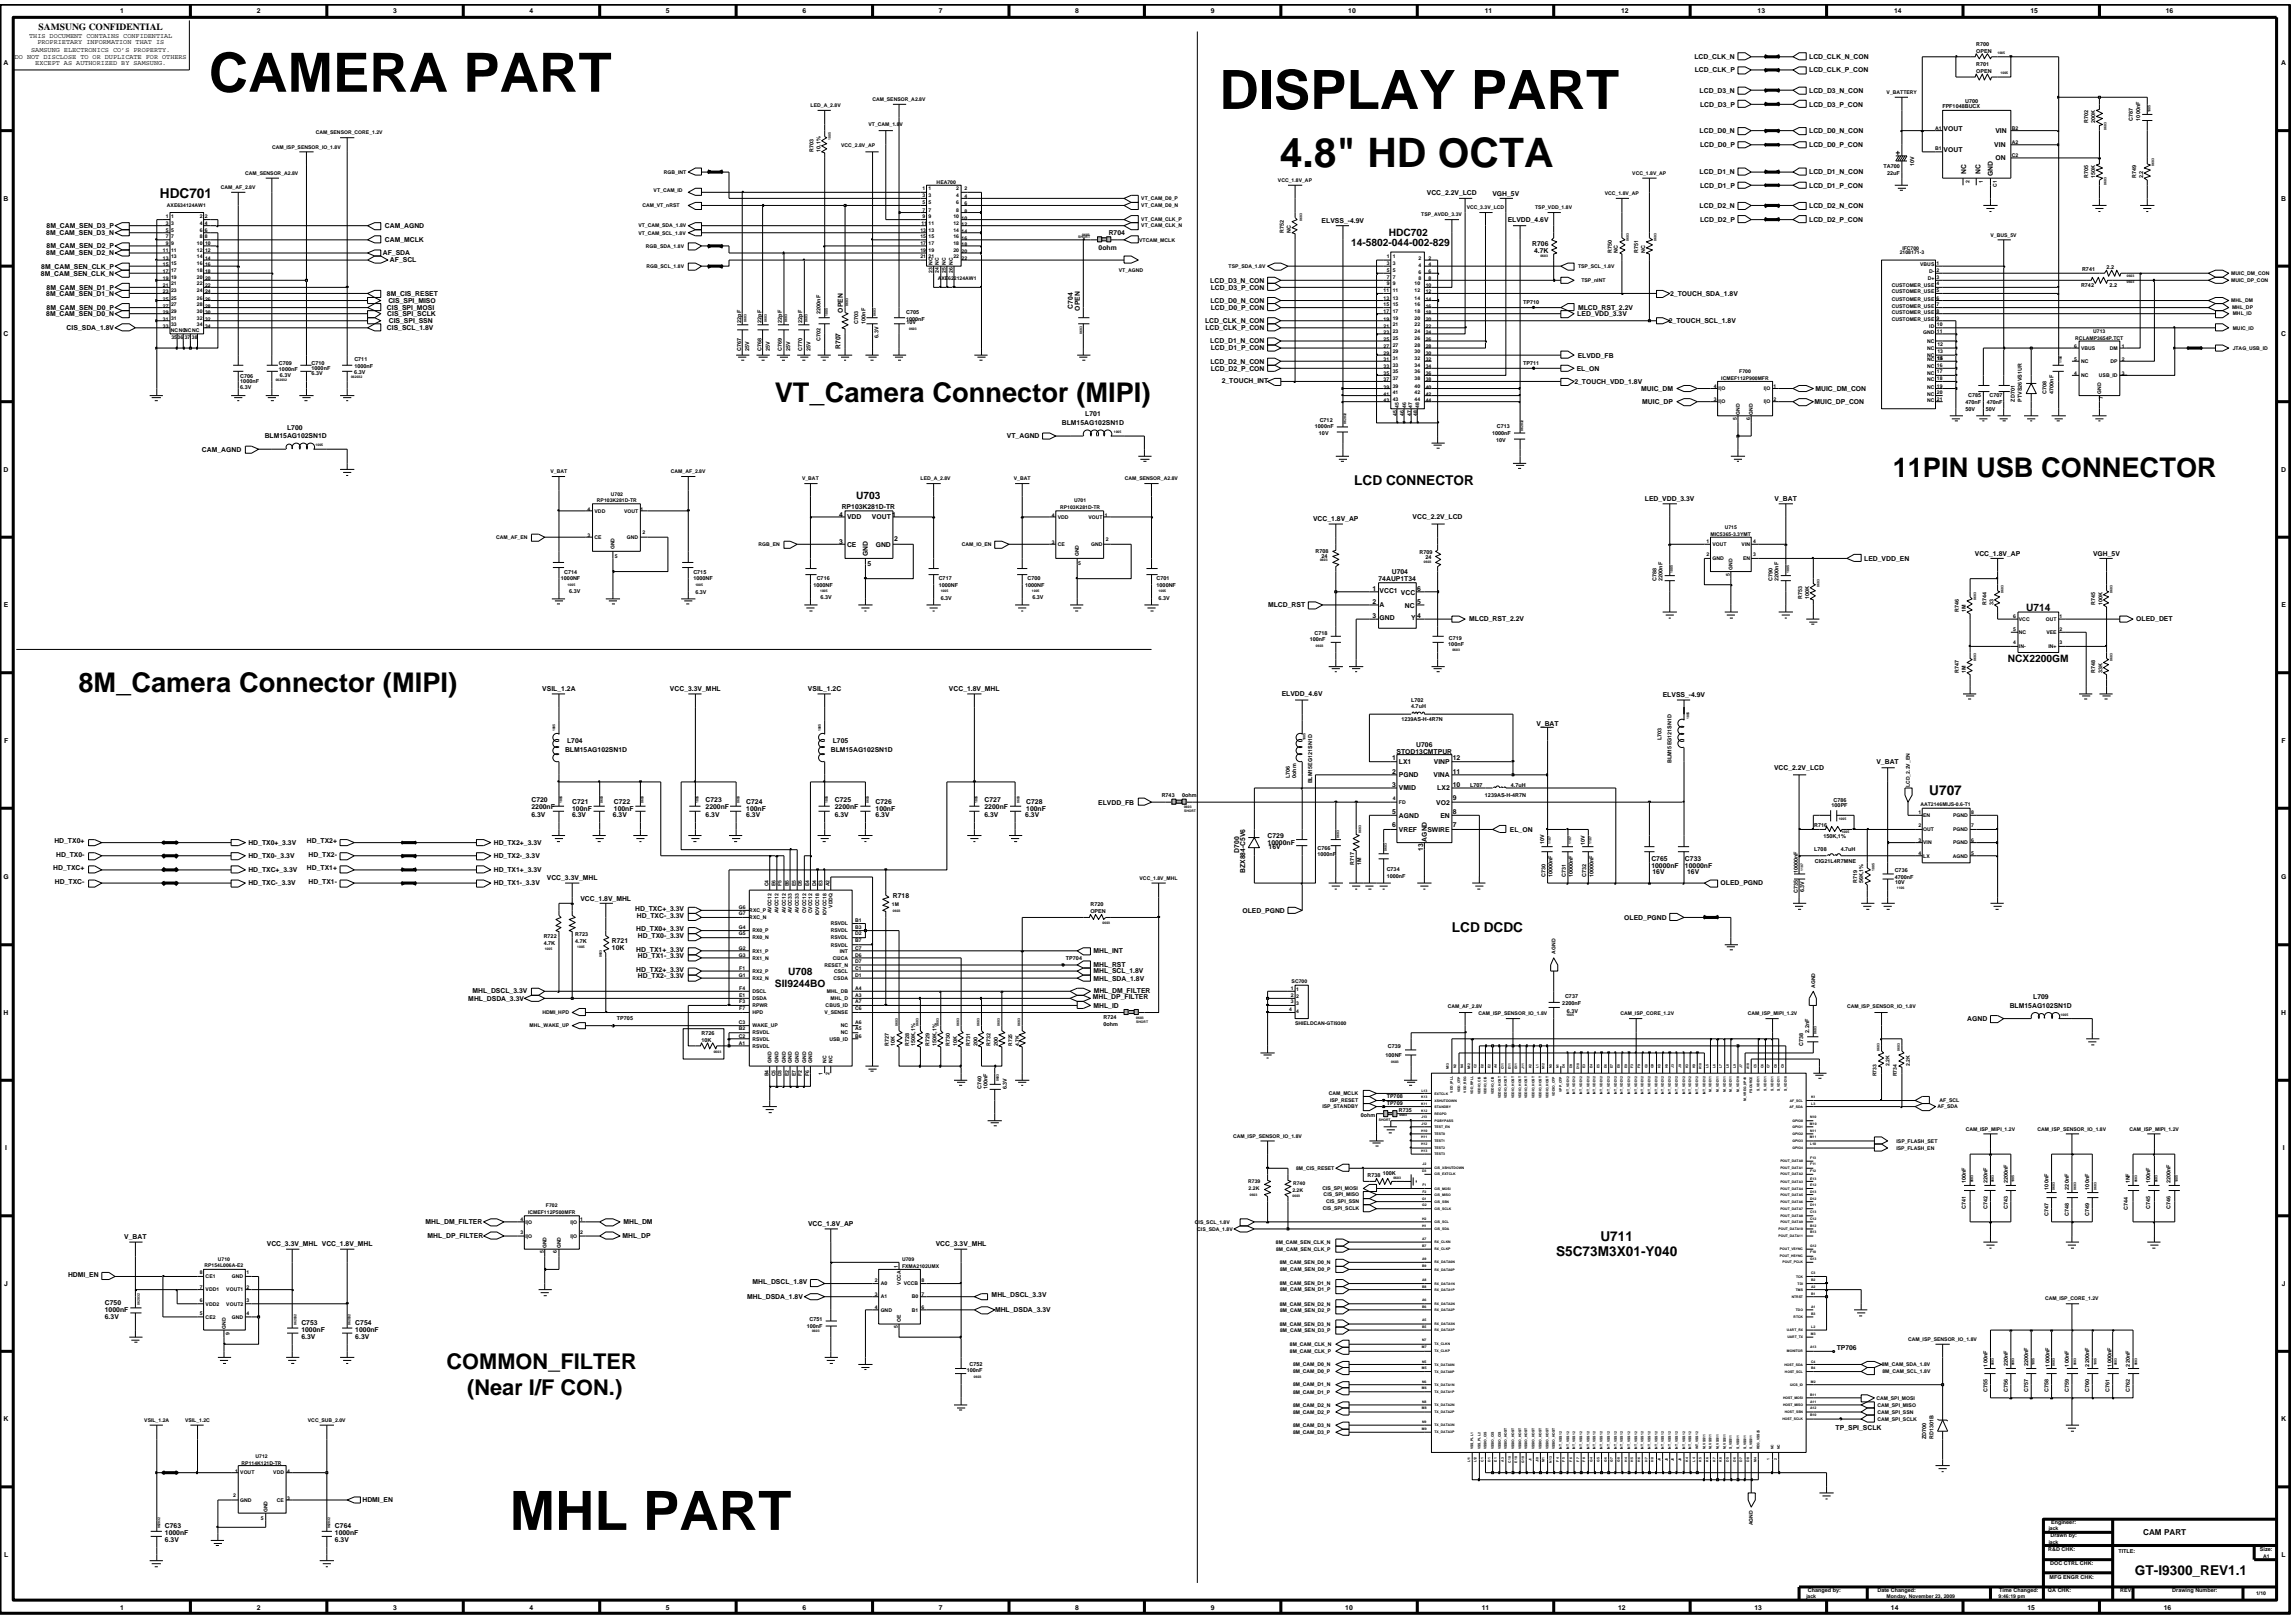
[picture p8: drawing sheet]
<svg xmlns="http://www.w3.org/2000/svg" width="192mm" height="135mm" viewBox="0 0 192 135" stroke-linecap="round" stroke-linejoin="round" font-family="sans-serif">
<defs><g id="words">
<g font-size="4.5">
<text x="17.5" y="7.7">CAMERA PART</text>
<text x="102" y="9.1">DISPLAY PART</text>
<text x="42.6" y="127.9">MHL PART</text>
</g>
<text font-size="3.4" x="107" y="14">4.8&quot; HD OCTA</text>
<g font-size="2.3">
<text x="64.8" y="33.6">VT_Camera Connector (MIPI)</text>
<text x="158.3" y="39.8">11PIN USB CONNECTOR</text>
<text x="6.6" y="57.8">8M_Camera Connector (MIPI)</text>
</g>
<g font-size="1.8">
<text x="37.3" y="114.5">COMMON_FILTER</text>
<text x="39.1" y="116.6">(Near I/F CON.)</text>
</g>
<g font-size="1.1">
<text x="13.4" y="16.6">HDC701</text>
<text x="113.3" y="40.6">LCD CONNECTOR</text>
<text x="161.3" y="66.5">U707</text>
<text x="121.4" y="78">LCD DCDC</text>
<text x="130.1" y="105">S5C73M3X01-Y040</text>
<text x="133.8" y="103.7">U711</text>
<text x="178.5" y="131.7">GT-I9300_REV1.1</text>
</g>
<g font-size=".8">
<text x="3.2" y="2.5">SAMSUNG CONFIDENTIAL</text>
<text x="113" y="20.6">14-5802-044-002-829</text>
<text x="116.1" y="19.7">HDC702</text>
<text x="71.6" y="41.7">U703</text>
<text x="169.4" y="51.1">U714</text>
<text x="167.9" y="55.3">NCX2200GM</text>
<text x="64.8" y="82.5">SII9244BO</text>
<text x="65.9" y="81.5">U708</text>
</g>
<text font-size=".7" x="179.2" y="128.4">CAM PART</text>
<g font-size=".6">
<text x=".3" y="5.5">A</text>
<text x="1.2" y="4.9">DO NOT DISCLOSE TO OR DUPLICATE FOR OTHERS</text>
<text x="2.4" y="3.2">THIS DOCUMENT CONTAINS CONFIDENTIAL</text>
<text x="2.6" y="4.3">SAMSUNG ELECTRONICS CO’S PROPERTY.</text>
<text x="3" y="5.4">EXCEPT AS AUTHORIZED BY SAMSUNG.</text>
<text x="3.1" y="3.7">PROPRIETARY INFORMATION THAT IS</text>
<text x="10.1" y="1.1">1</text>
<text x="21.5" y="1.1">2</text>
<text x="32.9" y="1.1">3</text>
<text x="44.3" y="1.1">4</text>
<text x="55.7" y="1.1">5</text>
<text x="67.1" y="1.1">6</text>
<text x="78.5" y="1.1">7</text>
<text x="89.9" y="1.1">8</text>
<text x="101.2" y="1.1">9</text>
<text x="112.7" y="1.1">10</text>
<text x="124.2" y="1.1">11</text>
<text x="135.6" y="1.1">12</text>
<text x="141.7" y="4.9">LCD_CLK_N</text>
<text x="147" y="1.1">13</text>
<text x="151.3" y="4.9">LCD_CLK_N_CON</text>
<text x="158.4" y="1.1">14</text>
<text x="169.8" y="1.1">15</text>
<text x="181.1" y="1.1">16</text>
<text x="190.8" y="5.5">A</text>
<text x="141.7" y="6">LCD_CLK_P</text>
<text x="142.1" y="7.7">LCD_D3_N</text>
<text x="142.1" y="11.1">LCD_D0_N</text>
<text x="142.2" y="8.9">LCD_D3_P</text>
<text x="151.3" y="6">LCD_CLK_P_CON</text>
<text x="151.3" y="7.7">LCD_D3_N_CON</text>
<text x="151.3" y="8.9">LCD_D3_P_CON</text>
<text x="151.3" y="11.1">LCD_D0_N_CON</text>
<text x="162.5" y="10.9">VOUT</text>
<text x="166.9" y="11.1">VIN</text>
<text x=".3" y="16.8">B</text>
<text x="119.3" y="16.3">VCC_2.2V_LCD</text>
<text x="124.8" y="16.4">VGH_5V</text>
<text x="142.1" y="14.6">LCD_D1_N</text>
<text x="142.1" y="17.4">LCD_D2_N</text>
<text x="142.2" y="12.3">LCD_D0_P</text>
<text x="142.2" y="15.7">LCD_D1_P</text>
<text x="151.3" y="12.3">LCD_D0_P_CON</text>
<text x="151.3" y="15.7">LCD_D1_P_CON</text>
<text x="151.3" y="14.6">LCD_D1_N_CON</text>
<text x="151.3" y="17.4">LCD_D2_N_CON</text>
<text x="162.5" y="12.7">VOUT</text>
<text x="164.4" y="14.6" transform="rotate(-90 164.4 14.6)">NC</text>
<text x="165.6" y="14.6" transform="rotate(-90 165.6 14.6)">NC</text>
<text x="166.6" y="14.7" transform="rotate(-90 166.6 14.7)">GND</text>
<text x="166.8" y="12.3">VIN</text>
<text x="166.9" y="13.4">ON</text>
<text x="190.8" y="16.8">B</text>
<text x="3.4" y="23">8M_CAM_SEN_CLK_N</text>
<text x="3.5" y="22.4">8M_CAM_SEN_CLK_P</text>
<text x="3.9" y="21.3">8M_CAM_SEN_D2_N</text>
<text x="3.9" y="19.7">8M_CAM_SEN_D3_N</text>
<text x="3.9" y="20.8">8M_CAM_SEN_D2_P</text>
<text x="3.9" y="19.1">8M_CAM_SEN_D3_P</text>
<text x="32" y="21.3">AF_SDA</text>
<text x="32.2" y="20.2">CAM_MCLK</text>
<text x="32.2" y="19.1">CAM_AGND</text>
<text x="32.6" y="21.9">AF_SCL</text>
<text x="91.9" y="20.9">0ohm</text>
<text x="92.7" y="19.6">R704</text>
<text x="101.2" y="23.6">LCD_D3_N_CON</text>
<text x="110.5" y="18.6">ELVSS_-4.9V</text>
<text x="126.1" y="18.6">ELVDD_4.6V</text>
<text x="128.1" y="20.6">R706</text>
<text x="128.3" y="21.2">4.7K</text>
<text x="142.2" y="18.6">LCD_D2_P</text>
<text x="151.3" y="18.6">LCD_D2_P_CON</text>
<text x=".3" y="28.1">C</text>
<text x="3.9" y="24.7">8M_CAM_SEN_D1_N</text>
<text x="3.9" y="26.4">8M_CAM_SEN_D0_N</text>
<text x="3.9" y="25.9">8M_CAM_SEN_D0_P</text>
<text x="3.9" y="24.2">8M_CAM_SEN_D1_P</text>
<text x="5.6" y="27.6">CIS_SDA_1.8V</text>
<text x="32.4" y="25.9">CIS_SPI_MOSI</text>
<text x="32.4" y="27.6">CIS_SCL_1.8V</text>
<text x="32.4" y="24.7">8M_CIS_RESET</text>
<text x="32.4" y="26.4">CIS_SPI_SCLK</text>
<text x="32.5" y="25.3">CIS_SPI_MISO</text>
<text x="32.5" y="27">CIS_SPI_SSN</text>
<text x="70.3" y="29.2" transform="rotate(-90 70.3 29.2)">R707</text>
<text x="70.5" y="26.1" transform="rotate(-90 70.5 26.1)">OPEN</text>
<text x="89.7" y="25.8" transform="rotate(-90 89.7 25.8)">C704</text>
<text x="90.3" y="26" transform="rotate(-90 90.3 26)">OPEN</text>
<text x="100.8" y="27">LCD_CLK_N_CON</text>
<text x="100.8" y="27.6">LCD_CLK_P_CON</text>
<text x="101.2" y="28.7">LCD_D1_N_CON</text>
<text x="101.2" y="25.3">LCD_D0_N_CON</text>
<text x="101.2" y="24.2">LCD_D3_P_CON</text>
<text x="101.2" y="29.3">LCD_D1_P_CON</text>
<text x="101.2" y="25.9">LCD_D0_P_CON</text>
<text x="131.9" y="26.4">LED_VDD_3.3V</text>
<text x="131.9" y="29.9">ELVDD_FB</text>
<text x="132" y="25.9">MLCD_RST_2.2V</text>
<text x="139.5" y="27">2_TOUCH_SCL_1.8V</text>
<text x="139.7" y="24.7">2_TOUCH_SDA_1.8V</text>
<text x="190.8" y="28.1">C</text>
<text x="24" y="36">L700</text>
<text x="88.8" y="35.6">BLM15AG102SN1D</text>
<text x="90.8" y="34.8">L701</text>
<text x="101.2" y="30.4">LCD_D2_N_CON</text>
<text x="101.2" y="31">LCD_D2_P_CON</text>
<text x="102.2" y="32">2_TOUCH_INT</text>
<text x="131.7" y="32.1">2_TOUCH_VDD_1.8V</text>
<text x="131.8" y="31">EL_ON</text>
<text x="137.2" y="32.7">MUIC_DM</text>
<text x="137.3" y="33.8">MUIC_DP</text>
<text x="151.7" y="33.8">MUIC_DP_CON</text>
<text x="151.8" y="32.7">MUIC_DM_CON</text>
<text x=".3" y="39.4">D</text>
<text x="16.9" y="37.8">CAM_AGND</text>
<text x="22.1" y="36.7">BLM15AG102SN1D</text>
<text x="84.2" y="36.7">VT_AGND</text>
<text x="137.5" y="41.9">LED_VDD_3.3V</text>
<text x="148.4" y="41.9">V_BAT</text>
<text x="190.8" y="39.4">D</text>
<text x="70.2" y="43.2">4</text>
<text x="70.2" y="45.5">3</text>
<text x="70.4" y="42.5">RP103K281D-TR</text>
<text x="70.8" y="43.4">VDD</text>
<text x="70.8" y="45.7">CE</text>
<text x="72.5" y="47.3">5</text>
<text x="72.6" y="46.5" transform="rotate(-90 72.6 46.5)">GND</text>
<text x="72.9" y="43.4">VOUT</text>
<text x="73.2" y="45.7">GND</text>
<text x="74.6" y="43.2">1</text>
<text x="74.8" y="45.2">2</text>
<text x="109.8" y="43.6">VCC_1.8V_AP</text>
<text x="116.4" y="48">U704</text>
<text x="118.1" y="43.4">VCC_2.2V_LCD</text>
<text x="155.9" y="46.9">LED_VDD_EN</text>
<text x="165.1" y="46.5">VCC_1.8V_AP</text>
<text x="175" y="46.5">VGH_5V</text>
<text x=".3" y="50.8">E</text>
<text x="106" y="50.8">MLCD_RST</text>
<text x="114.8" y="49.4">1</text>
<text x="114.8" y="50.5">2</text>
<text x="114.8" y="51.7">3</text>
<text x="115.3" y="48.5">74AUP1T34</text>
<text x="115.4" y="49.6">VCC1</text>
<text x="115.4" y="50.7">A</text>
<text x="115.4" y="51.8">GND</text>
<text x="117.1" y="49.7">VCC</text>
<text x="117.5" y="50.8">NC</text>
<text x="118" y="51.8">Y</text>
<text x="118.5" y="50.5">5</text>
<text x="118.5" y="49.4">6</text>
<text x="118.5" y="51.7">4</text>
<text x="122.9" y="52">MLCD_RST_2.2V</text>
<text x="178.6" y="52">OLED_DET</text>
<text x="190.8" y="50.8">E</text>
<text x="45.3" y="57.8">VSIL_1.2A</text>
<text x="56" y="57.8">VCC_3.3V_MHL</text>
<text x="67.6" y="57.8">VSIL_1.2C</text>
<text x="79.4" y="57.8">VCC_1.8V_MHL</text>
<text x="107.2" y="58.2">ELVDD_4.6V</text>
<text x="139" y="58.3">ELVSS_-4.9V</text>
<text x=".3" y="62.1">F</text>
<text x="47.2" y="62.9">BLM15AG102SN1D</text>
<text x="47.4" y="62.1">L704</text>
<text x="69.5" y="62.9">BLM15AG102SN1D</text>
<text x="69.6" y="62.1">L705</text>
<text x="116.4" y="65.8">3</text>
<text x="116.4" y="63.5">1</text>
<text x="116.4" y="64.7">2</text>
<text x="116.8" y="63">STOD13CMTPUR</text>
<text x="117" y="63.9">LX1</text>
<text x="117" y="65">PGND</text>
<text x="118.4" y="62.4">U706</text>
<text x="119.9" y="65">VINA</text>
<text x="119.9" y="63.9">VINP</text>
<text x="121.5" y="65.8">10</text>
<text x="121.5" y="64.7">11</text>
<text x="121.5" y="63.5">12</text>
<text x="128.5" y="60.7">V_BAT</text>
<text x="148.3" y="64.4">VCC_2.2V_LCD</text>
<text x="156.9" y="63.9">V_BAT</text>
<text x="190.8" y="62.1">F</text>
<text x="4.5" y="70.5">HD_TX0+</text>
<text x="4.7" y="71.7">HD_TX0-</text>
<text x="20.8" y="70.6">HD_TX0+_3.3V</text>
<text x="20.8" y="71.7">HD_TX0-_3.3V</text>
<text x="25.7" y="70.5">HD_TX2+</text>
<text x="25.8" y="71.7">HD_TX2-</text>
<text x="41.3" y="70.6">HD_TX2+_3.3V</text>
<text x="41.3" y="71.7">HD_TX2-_3.3V</text>
<text x="44.4" y="67.7">2200nF</text>
<text x="44.4" y="68.3">6.3V</text>
<text x="44.4" y="67.1">C720</text>
<text x="47.8" y="68.3">6.3V</text>
<text x="47.8" y="67.8">100nF</text>
<text x="47.8" y="67.2">C721</text>
<text x="51.3" y="68.3">6.3V</text>
<text x="51.3" y="67.8">100nF</text>
<text x="51.3" y="67.2">C722</text>
<text x="59" y="67.7">2200nF</text>
<text x="59" y="67.1">C723</text>
<text x="59" y="68.3">6.3V</text>
<text x="62.4" y="67.8">100nF</text>
<text x="62.4" y="68.3">6.3V</text>
<text x="62.4" y="67.2">C724</text>
<text x="69.8" y="68.3">6.3V</text>
<text x="69.8" y="67.1">C725</text>
<text x="69.8" y="67.7">2200nF</text>
<text x="73.2" y="67.8">100nF</text>
<text x="73.2" y="67.2">C726</text>
<text x="73.2" y="68.3">6.3V</text>
<text x="82.3" y="67.7">2200nF</text>
<text x="82.3" y="67.1">C727</text>
<text x="82.3" y="68.3">6.3V</text>
<text x="85.7" y="68.3">6.3V</text>
<text x="85.8" y="67.8">100nF</text>
<text x="85.8" y="67.2">C728</text>
<text x="91.8" y="67.3">ELVDD_FB</text>
<text x="103.6" y="71.3" transform="rotate(-90 103.6 71.3)">D700</text>
<text x="106" y="70.6">10000nF</text>
<text x="106" y="70">C729</text>
<text x="106.1" y="71">16V</text>
<text x="116.4" y="69.2">6</text>
<text x="116.4" y="68.1">5</text>
<text x="117" y="66.1">VMID</text>
<text x="117" y="69.5">VREF</text>
<text x="117" y="68.4">AGND</text>
<text x="119" y="71.2" transform="rotate(-90 119 71.2)">13</text>
<text x="119.3" y="70.4" transform="rotate(-90 119.3 70.4)">AGND</text>
<text x="119.4" y="69.5">SWIRE</text>
<text x="120.1" y="67.3">VO2</text>
<text x="120.2" y="66.1">LX2</text>
<text x="120.4" y="68.4">EN</text>
<text x="121.5" y="66.9">9</text>
<text x="121.5" y="69.2">7</text>
<text x="121.5" y="68.1">8</text>
<text x="126.3" y="69.5">EL_ON</text>
<text x="138.1" y="72">C765</text>
<text x="140.9" y="72">C733</text>
<text x=".3" y="73.5">G</text>
<text x="4.5" y="72.8">HD_TXC+</text>
<text x="4.6" y="73.9">HD_TXC-</text>
<text x="20.8" y="72.9">HD_TXC+_3.3V</text>
<text x="20.8" y="74">HD_TXC-_3.3V</text>
<text x="25.7" y="72.8">HD_TX1+</text>
<text x="25.8" y="73.9">HD_TX1-</text>
<text x="41.3" y="72.9">HD_TX1+_3.3V</text>
<text x="41.3" y="74">HD_TX1-_3.3V</text>
<text x="45.7" y="73.6">VCC_3.3V_MHL</text>
<text x="48.5" y="75.3">VCC_1.8V_MHL</text>
<text x="53.1" y="76.1">HD_TXC+_3.3V</text>
<text x="53.2" y="77.8">HD_TX0+_3.3V</text>
<text x="53.3" y="76.7">HD_TXC-_3.3V</text>
<text x="74.7" y="75.1">R718</text>
<text x="103.9" y="76.3">OLED_PGND</text>
<text x="104.1" y="73" transform="rotate(-90 104.1 73)">BZX884-C5V6</text>
<text x="135.8" y="76.9">OLED_PGND</text>
<text x="138.1" y="72.6">10000nF</text>
<text x="138.2" y="73">16V</text>
<text x="140.9" y="72.6">10000nF</text>
<text x="141.1" y="73">16V</text>
<text x="143.9" y="74">OLED_PGND</text>
<text x="190.7" y="73.5">G</text>
<text x="39.2" y="83.7">MHL_DSDA_3.3V</text>
<text x="39.5" y="83">MHL_DSCL_3.3V</text>
<text x="51.2" y="79.4">10K</text>
<text x="51.2" y="78.8">R721</text>
<text x="53.2" y="81.3">HD_TX2+_3.3V</text>
<text x="53.2" y="79.6">HD_TX1+_3.3V</text>
<text x="53.3" y="81.8">HD_TX2-_3.3V</text>
<text x="53.3" y="80.1">HD_TX1-_3.3V</text>
<text x="53.3" y="78.4">HD_TX0-_3.3V</text>
<text x="91.4" y="83.5">MHL_DP_FILTER</text>
<text x="91.4" y="79.7">MHL_INT</text>
<text x="91.4" y="82">MHL_SDA_1.8V</text>
<text x="91.4" y="80.9">MHL_RST</text>
<text x="91.4" y="81.4">MHL_SCL_1.8V</text>
<text x="91.5" y="83">MHL_DM_FILTER</text>
<text x="170" y="83.5">L709</text>
<text x=".3" y="84.8">H</text>
<text x="91.4" y="84.3">MHL_ID</text>
<text x="164.5" y="85.4">AGND</text>
<text x="168.1" y="84.3">BLM15AG102SN1D</text>
<text x="190.8" y="84.8">H</text>
<text x=".4" y="96.2">I</text>
<text x="190.9" y="96.2">I</text>
<text x=".3" y="107.5">J</text>
<text x="5.7" y="106.7">HDMI_EN</text>
<text x="10.4" y="103.6">V_BAT</text>
<text x="22.3" y="104.2">VCC_3.3V_MHL VCC_1.8V_MHL</text>
<text x="35.6" y="102.3">MHL_DM_FILTER</text>
<text x="35.8" y="103.5">MHL_DP_FILTER</text>
<text x="52.1" y="103.5">MHL_DP</text>
<text x="52.1" y="102.3">MHL_DM</text>
<text x="62.9" y="107.3">MHL_DSCL_1.8V</text>
<text x="67.6" y="102.5">VCC_1.8V_AP</text>
<text x="78.2" y="104.2">VCC_3.3V_MHL</text>
<text x="190.8" y="107.5">J</text>
<text x="8.8" y="109.1">C750</text>
<text x="8.8" y="110.3">6.3V</text>
<text x="8.8" y="109.7">1000nF</text>
<text x="25.2" y="112">6.3V</text>
<text x="25.2" y="111.4">1000nF</text>
<text x="25.2" y="110.8">C753</text>
<text x="29.7" y="110.8">C754</text>
<text x="29.7" y="111.4">1000nF</text>
<text x="29.7" y="112">6.3V</text>
<text x="62.5" y="108.6">MHL_DSDA_1.8V</text>
<text x="82.9" y="108.4">MHL_DSCL_3.3V</text>
<text x="83.2" y="109.7">MHL_DSDA_3.3V</text>
<text x="153.6" y="112.8">TP706</text>
<text x=".3" y="118.8">K</text>
<text x="153.5" y="119.5">TP_SPI_SCLK</text>
<text x="190.8" y="118.8">K</text>
<text x="30.3" y="125.6">HDMI_EN</text>
<text x=".3" y="130.2">L</text>
<text x="13.8" y="127.8">C763</text>
<text x="13.8" y="128.4">1000nF</text>
<text x="13.8" y="129">6.3V</text>
<text x="28" y="129">6.3V</text>
<text x="28" y="128.4">1000nF</text>
<text x="28" y="127.8">C764</text>
<text x="190.8" y="130.2">L</text>
<text x="10.1" y="134.6">1</text>
<text x="21.5" y="134.6">2</text>
<text x="32.9" y="134.6">3</text>
<text x="44.3" y="134.6">4</text>
<text x="55.7" y="134.6">5</text>
<text x="67.1" y="134.6">6</text>
<text x="78.5" y="134.6">7</text>
<text x="89.9" y="134.6">8</text>
<text x="101.2" y="134.6">9</text>
<text x="112.5" y="134.6">10</text>
<text x="123.9" y="134.6">11</text>
<text x="135.3" y="134.6">12</text>
<text x="146.7" y="134.6">13</text>
<text x="158.1" y="134.6">14</text>
<text x="169.5" y="134.6">15</text>
<text x="180.9" y="134.6">16</text>
</g>
<g font-size=".5">
<text x="165.2" y="3.8">R700</text>
<text x="165.2" y="4.4">OPEN</text>
<text x="165.2" y="5.5">R701</text>
<text x="162.4" y="9">FPF1048BUCX</text>
<text x="164.3" y="8.6">U700</text>
<text x="165.2" y="6.1">OPEN</text>
<text x="174.6" y="10.3" transform="rotate(-90 174.6 10.3)">R702</text>
<text x="175.2" y="10.3" transform="rotate(-90 175.2 10.3)">200K</text>
<text x="178.4" y="10.1" transform="rotate(-90 178.4 10.1)">C787</text>
<text x="179" y="10.1" transform="rotate(-90 179 10.1)">1000nF</text>
<text x="68" y="12.7" transform="rotate(-90 68 12.7)">R703</text>
<text x="68.6" y="12.7" transform="rotate(-90 68.6 12.7)">10,1%</text>
<text x="157.5" y="14">TA700</text>
<text x="157.8" y="14.6">22uF</text>
<text x="160.1" y="13.8" transform="rotate(-90 160.1 13.8)">10V</text>
<text x="174.6" y="14.9" transform="rotate(-90 174.6 14.9)">R705</text>
<text x="175.2" y="14.9" transform="rotate(-90 175.2 14.9)">150K</text>
<text x="178.6" y="14.9" transform="rotate(-90 178.6 14.9)">R749</text>
<text x="179.2" y="14.9" transform="rotate(-90 179.2 14.9)">2.2</text>
<text x="107.4" y="19.5" transform="rotate(-90 107.4 19.5)">R752</text>
<text x="108" y="19.5" transform="rotate(-90 108 19.5)">NC</text>
<text x="134.8" y="21.2" transform="rotate(-90 134.8 21.2)">R750</text>
<text x="135.3" y="21.2" transform="rotate(-90 135.3 21.2)">NC</text>
<text x="137" y="21.2" transform="rotate(-90 137 21.2)">R751</text>
<text x="137.6" y="21.2" transform="rotate(-90 137.6 21.2)">NC</text>
<text x="174.1" y="22.7">R741</text>
<text x="176.1" y="22.5">2.2</text>
<text x="62" y="29.4" transform="rotate(-90 62 29.4)">C767</text>
<text x="62" y="27" transform="rotate(-90 62 27)">22pF</text>
<text x="62.7" y="29.4" transform="rotate(-90 62.7 29.4)">25V</text>
<text x="63.7" y="29.4" transform="rotate(-90 63.7 29.4)">C768</text>
<text x="63.7" y="27" transform="rotate(-90 63.7 27)">22pF</text>
<text x="64.4" y="29.4" transform="rotate(-90 64.4 29.4)">25V</text>
<text x="65.4" y="29.4" transform="rotate(-90 65.4 29.4)">C769</text>
<text x="65.4" y="27" transform="rotate(-90 65.4 27)">22pF</text>
<text x="66.1" y="29.4" transform="rotate(-90 66.1 29.4)">25V</text>
<text x="67.1" y="29.4" transform="rotate(-90 67.1 29.4)">C770</text>
<text x="67.1" y="27" transform="rotate(-90 67.1 27)">22pF</text>
<text x="67.8" y="29.4" transform="rotate(-90 67.8 29.4)">25V</text>
<text x="68.6" y="28.5" transform="rotate(-90 68.6 28.5)">C702</text>
<text x="68.6" y="26.2" transform="rotate(-90 68.6 26.2)">2200nF</text>
<text x="71.8" y="27.1" transform="rotate(-90 71.8 27.1)">C703</text>
<text x="72.4" y="27.1" transform="rotate(-90 72.4 27.1)">100nF</text>
<text x="73.5" y="28.3" transform="rotate(-90 73.5 28.3)">6.3V</text>
<text x="75.8" y="26.2">C705</text>
<text x="75.8" y="26.8">1000nF</text>
<text x="75.8" y="27.1">10V</text>
<text x="127.4" y="25.5">TP710</text>
<text x="174" y="24">R742</text>
<text x="176.4" y="24">2.2</text>
<text x="20.1" y="31.6">C706</text>
<text x="20.1" y="32.1">1000nF</text>
<text x="20.1" y="32.5">6.3V</text>
<text x="23.3" y="30.5">C709</text>
<text x="23.3" y="31">1000nF</text>
<text x="23.4" y="31.5">6.3V</text>
<text x="26.1" y="30.5">C710</text>
<text x="26.1" y="31.4">6.3V</text>
<text x="26.1" y="31">1000nF</text>
<text x="29.6" y="31.3">6.3V</text>
<text x="29.6" y="30.2">C711</text>
<text x="29.6" y="30.8">1000nF</text>
<text x="110" y="35.8">1000nF</text>
<text x="110.4" y="35.2">C712</text>
<text x="125.2" y="35.8">C713</text>
<text x="127.4" y="30.5">TP711</text>
<text x="164.4" y="34.3">50V</text>
<text x="164.4" y="33.7">470nF</text>
<text x="164.6" y="33.2">C785</text>
<text x="166.1" y="34.3">50V</text>
<text x="166.1" y="33.7">470nF</text>
<text x="166.4" y="33.2">C707</text>
<text x="168.5" y="33.6" transform="rotate(-90 168.5 33.6)">ZD701</text>
<text x="169.1" y="33.6" transform="rotate(-90 169.1 33.6)">PTVS26VS1UR</text>
<text x="171.1" y="32.9" transform="rotate(-90 171.1 32.9)">C708</text>
<text x="171.7" y="32.9" transform="rotate(-90 171.7 32.9)">4700nF</text>
<text x="110.3" y="36.3">10V</text>
<text x="124.8" y="36.3">1000nF</text>
<text x="125.1" y="36.9">10V</text>
<text x="47.2" y="48">C714</text>
<text x="58" y="48">C715</text>
<text x="110" y="46.3">R708</text>
<text x="110.5" y="46.7">24</text>
<text x="118.7" y="46.3">R709</text>
<text x="119.2" y="46.8">24</text>
<text x="46.9" y="48.5">1000NF</text>
<text x="47.6" y="49.5">6.3V</text>
<text x="58" y="48.5">1000NF</text>
<text x="58.1" y="49.6">6.3V</text>
<text x="68" y="49.1">1000NF</text>
<text x="68.3" y="48.5">C716</text>
<text x="68.6" y="50">6.3V</text>
<text x="78.5" y="48.5">C717</text>
<text x="78.5" y="49.1">1000NF</text>
<text x="78.7" y="50.2">6.3V</text>
<text x="85.7" y="49.1">1000NF</text>
<text x="85.9" y="48.5">C700</text>
<text x="86.3" y="50">6.3V</text>
<text x="96.7" y="48.5">C701</text>
<text x="96.7" y="49.1">1000NF</text>
<text x="96.9" y="50.2">6.3V</text>
<text x="109.5" y="53.6">100nF</text>
<text x="109.9" y="53.1">C718</text>
<text x="121.2" y="53.5">C719</text>
<text x="138.5" y="48.5" transform="rotate(-90 138.5 48.5)">C788</text>
<text x="139" y="48.5" transform="rotate(-90 139 48.5)">2200nF</text>
<text x="148.2" y="48.5" transform="rotate(-90 148.2 48.5)">C790</text>
<text x="148.7" y="48.5" transform="rotate(-90 148.7 48.5)">2200nF</text>
<text x="150.7" y="50.1" transform="rotate(-90 150.7 50.1)">R753</text>
<text x="151.3" y="50.1" transform="rotate(-90 151.3 50.1)">100K</text>
<text x="163.8" y="51.2" transform="rotate(-90 163.8 51.2)">R746</text>
<text x="164.4" y="51.2" transform="rotate(-90 164.4 51.2)">1M</text>
<text x="166.1" y="50.6" transform="rotate(-90 166.1 50.6)">R744</text>
<text x="166.7" y="50.6" transform="rotate(-90 166.7 50.6)">33</text>
<text x="175.2" y="50.6" transform="rotate(-90 175.2 50.6)">R745</text>
<text x="175.8" y="50.6" transform="rotate(-90 175.8 50.6)">100K</text>
<text x="118" y="59.2">4.7uH</text>
<text x="118" y="58.7">L702</text>
<text x="121.1" y="54">100nF</text>
<text x="163.8" y="56.2" transform="rotate(-90 163.8 56.2)">R747</text>
<text x="164.4" y="56.2" transform="rotate(-90 164.4 56.2)">1M</text>
<text x="175.2" y="56.2" transform="rotate(-90 175.2 56.2)">R748</text>
<text x="175.8" y="56.2" transform="rotate(-90 175.8 56.2)">33K</text>
<text x="107.9" y="65" transform="rotate(-90 107.9 65)">L706</text>
<text x="108.4" y="65" transform="rotate(-90 108.4 65)">0ohm</text>
<text x="109.7" y="65.5" transform="rotate(-90 109.7 65.5)">BLM15EG121SN1D</text>
<text x="117.2" y="60.3">1239AS-H-4R7N</text>
<text x="122.9" y="65.8">L707</text>
<text x="126.3" y="65.8">4.7uH</text>
<text x="138.9" y="61.9" transform="rotate(-90 138.9 61.9)">L703</text>
<text x="139.8" y="63.8" transform="rotate(-90 139.8 63.8)">BLM15EG121SN1D</text>
<text x="97.1" y="66.6">R743</text>
<text x="98.8" y="66.6">0ohm</text>
<text x="110.2" y="71.5">1000nF</text>
<text x="110.2" y="71">C766</text>
<text x="124.2" y="66.6">1239AS-H-4R7N</text>
<text x="129.1" y="70.6" transform="rotate(-90 129.1 70.6)">10V</text>
<text x="132.5" y="70.7" transform="rotate(-90 132.5 70.7)">10V</text>
<text x="151.7" y="69.2">R716</text>
<text x="151.7" y="71.1">L708</text>
<text x="152.5" y="70">150K,1%</text>
<text x="153.2" y="67.5">100PF</text>
<text x="153.3" y="67.1">C786</text>
<text x="153.9" y="71.1">4.7uH</text>
<text x="91.2" y="75.8">R720</text>
<text x="91.2" y="76.4">OPEN</text>
<text x="113.2" y="72.3" transform="rotate(-90 113.2 72.3)">R717</text>
<text x="113.8" y="72.3" transform="rotate(-90 113.8 72.3)">1M</text>
<text x="116" y="72.8">C734</text>
<text x="116" y="73.4">1000nF</text>
<text x="129.2" y="73.3" transform="rotate(-90 129.2 73.3)">C730</text>
<text x="129.8" y="73.3" transform="rotate(-90 129.8 73.3)">10000nF</text>
<text x="130.9" y="73.3" transform="rotate(-90 130.9 73.3)">C731</text>
<text x="131.5" y="73.3" transform="rotate(-90 131.5 73.3)">10000nF</text>
<text x="132.6" y="73.3" transform="rotate(-90 132.6 73.3)">C732</text>
<text x="133.2" y="73.3" transform="rotate(-90 133.2 73.3)">10000nF</text>
<text x="150.4" y="74.7" transform="rotate(-90 150.4 74.7)">C735</text>
<text x="150.4" y="73" transform="rotate(-90 150.4 73)">10000nF</text>
<text x="150.9" y="74.6" transform="rotate(-90 150.9 74.6)">6.3V</text>
<text x="151.8" y="72.1">CIG21L4R7MNE</text>
<text x="155.3" y="73.8" transform="rotate(-90 155.3 73.8)">R719</text>
<text x="155.8" y="73.8" transform="rotate(-90 155.8 73.8)">56K,1%</text>
<text x="158.4" y="72.9">C736</text>
<text x="158.4" y="73.5">4700nF</text>
<text x="158.5" y="73.9">10V</text>
<text x="45.5" y="79">4.7K</text>
<text x="45.5" y="78.4">R722</text>
<text x="48.1" y="78.8">4.7K</text>
<text x="48.1" y="78.2">R723</text>
<text x="89.1" y="80.2">TP704</text>
<text x="130.9" y="83.5">C737</text>
<text x="51.6" y="85.3">TP705</text>
<text x="58.7" y="86.5">R726</text>
<text x="58.7" y="87.1">10K</text>
<text x="74.3" y="87.4" transform="rotate(-90 74.3 87.4)">R727</text>
<text x="74.8" y="87.4" transform="rotate(-90 74.8 87.4)">10K</text>
<text x="76" y="87.4" transform="rotate(-90 76 87.4)">R728</text>
<text x="76.5" y="87.4" transform="rotate(-90 76.5 87.4)">150K,1%</text>
<text x="77.7" y="87.4" transform="rotate(-90 77.7 87.4)">R729</text>
<text x="78.3" y="87.4" transform="rotate(-90 78.3 87.4)">150K,1%</text>
<text x="79.4" y="87.4" transform="rotate(-90 79.4 87.4)">R730</text>
<text x="80" y="87.4" transform="rotate(-90 80 87.4)">10K</text>
<text x="81.1" y="87.4" transform="rotate(-90 81.1 87.4)">R731</text>
<text x="81.7" y="87.4" transform="rotate(-90 81.7 87.4)">200</text>
<text x="82.8" y="87.4" transform="rotate(-90 82.8 87.4)">R732</text>
<text x="83.4" y="87.4" transform="rotate(-90 83.4 87.4)">200</text>
<text x="92.3" y="85.7">0ohm</text>
<text x="92.3" y="85.2">R724</text>
<text x="115.9" y="88.3">100NF</text>
<text x="116.1" y="87.6">C739</text>
<text x="130.6" y="84.1">2200nF</text>
<text x="131" y="84.6">6.3V</text>
<text x="150.8" y="87.4" transform="rotate(-90 150.8 87.4)">C738</text>
<text x="151.3" y="86.3" transform="rotate(-90 151.3 86.3)">2.2nF</text>
<text x="82.1" y="91.1" transform="rotate(-90 82.1 91.1)">C740</text>
<text x="82.6" y="91.1" transform="rotate(-90 82.6 91.1)">100nF</text>
<text x="84.2" y="91.1" transform="rotate(-90 84.2 91.1)">6.3V</text>
<text x="113.8" y="93.4">0ohm</text>
<text x="116" y="91.8">TP708</text>
<text x="116" y="92.4">TP709</text>
<text x="117" y="92.9">R735</text>
<text x="114.4" y="98.4">R738</text>
<text x="115.6" y="98.2">100K</text>
<text x="164.4" y="101.1" transform="rotate(-90 164.4 101.1)">C741</text>
<text x="164.4" y="98.9" transform="rotate(-90 164.4 98.9)">100nF</text>
<text x="166.2" y="101.1" transform="rotate(-90 166.2 101.1)">C742</text>
<text x="166.2" y="98.9" transform="rotate(-90 166.2 98.9)">220nF</text>
<text x="167.9" y="101.1" transform="rotate(-90 167.9 101.1)">C743</text>
<text x="167.9" y="98.9" transform="rotate(-90 167.9 98.9)">2200nF</text>
<text x="171.3" y="101.6" transform="rotate(-90 171.3 101.6)">C747</text>
<text x="171.3" y="99.4" transform="rotate(-90 171.3 99.4)">100nF</text>
<text x="173" y="101.6" transform="rotate(-90 173 101.6)">C748</text>
<text x="173" y="99.4" transform="rotate(-90 173 99.4)">220nF</text>
<text x="174.7" y="101.6" transform="rotate(-90 174.7 101.6)">C749</text>
<text x="174.7" y="99.4" transform="rotate(-90 174.7 99.4)">100nF</text>
<text x="177.9" y="101.1" transform="rotate(-90 177.9 101.1)">C744</text>
<text x="178.1" y="98.9" transform="rotate(-90 178.1 98.9)">1NF</text>
<text x="179.8" y="101.1" transform="rotate(-90 179.8 101.1)">C745</text>
<text x="179.8" y="98.9" transform="rotate(-90 179.8 98.9)">100nF</text>
<text x="181.5" y="101" transform="rotate(-90 181.5 101)">C746</text>
<text x="181.5" y="98.9" transform="rotate(-90 181.5 98.9)">2200nF</text>
<text x="67.5" y="111">100nF</text>
<text x="67.7" y="110.4">C751</text>
<text x="80.8" y="114.7">100nF</text>
<text x="81.1" y="114.2">C752</text>
<text x="166.2" y="116.4" transform="rotate(-90 166.2 116.4)">C755</text>
<text x="166.2" y="114.2" transform="rotate(-90 166.2 114.2)">100nF</text>
<text x="167.9" y="116.4" transform="rotate(-90 167.9 116.4)">C756</text>
<text x="167.9" y="114.2" transform="rotate(-90 167.9 114.2)">220nF</text>
<text x="169.6" y="116.4" transform="rotate(-90 169.6 116.4)">C757</text>
<text x="169.6" y="114.2" transform="rotate(-90 169.6 114.2)">2200nF</text>
<text x="171.3" y="116.4" transform="rotate(-90 171.3 116.4)">C758</text>
<text x="171.4" y="114.2" transform="rotate(-90 171.4 114.2)">1000nF</text>
<text x="173" y="116.4" transform="rotate(-90 173 116.4)">C759</text>
<text x="173" y="114.2" transform="rotate(-90 173 114.2)">100nF</text>
<text x="174.7" y="116.4" transform="rotate(-90 174.7 116.4)">C760</text>
<text x="174.7" y="114.2" transform="rotate(-90 174.7 114.2)">2200nF</text>
<text x="176.4" y="116.4" transform="rotate(-90 176.4 116.4)">C761</text>
<text x="176.6" y="114.2" transform="rotate(-90 176.6 114.2)">1000nF</text>
<text x="178.1" y="116.4" transform="rotate(-90 178.1 116.4)">C762</text>
<text x="178.1" y="114.2" transform="rotate(-90 178.1 114.2)">220nF</text>
<text x="161.1" y="120.3" transform="rotate(-90 161.1 120.3)">ZD700</text>
<text x="161.7" y="120.3" transform="rotate(-90 161.7 120.3)">RD1301B</text>
<text x="171.3" y="129.7">R&amp;D CHK:</text>
<text x="171.4" y="132">MFG ENGR CHK:</text>
<text x="171.4" y="130.8">DOC CTRL CHK:</text>
<text x="171.5" y="128.5">Drawn by:</text>
<text x="171.5" y="127.4">Engineer:</text>
<text x="177.1" y="129.9">TITLE:</text>
<text x="189" y="129.7">Size:</text>
<text x="151.2" y="133.1">Changed by:</text>
<text x="157" y="133.1">Date Changed:</text>
<text x="167.2" y="133.1">Time Changed:</text>
<text x="171.3" y="133.1">QA CHK:</text>
<text x="177.3" y="133.1">REV:</text>
<text x="181.7" y="133.1">Drawing Number:</text>
</g>
<g font-size=".4">
<text x="26.4" y="11.2">CAM_SENSOR_CORE_1.2V</text>
<text x="67.8" y="9">LED_A_2.8V</text>
<text x="72.6" y="10.6">VT_CAM_1.8V</text>
<text x="73" y="8.4">CAM_SENSOR_A2.8V</text>
<text x="157.8" y="7.9">V_BATTERY</text>
<text x="161.8" y="10.8">A1</text>
<text x="168.2" y="10.8">B2</text>
<text x="14" y="17.3">AXE634124AW1</text>
<text x="18.5" y="15.8">CAM_AF_2.8V</text>
<text x="20.5" y="14.6">CAM_SENSOR_A2.8V</text>
<text x="22.8" y="12.4">CAM_ISP_SENSOR_IO_1.8V</text>
<text x="53.7" y="17.3">CAM_VT_nRST</text>
<text x="54.7" y="16.1">VT_CAM_ID</text>
<text x="55.5" y="14.5">RGB_INT</text>
<text x="70.3" y="12.3">VCC_2.8V_AP</text>
<text x="77.1" y="16.5">3 3</text>
<text x="77.1" y="17.1">5</text>
<text x="77.1" y="17.7">7 7</text>
<text x="77.1" y="15.9">1</text>
<text x="77.6" y="17.1">5</text>
<text x="77.6" y="15.9">1</text>
<text x="78.3" y="15.4">HEA700</text>
<text x="80" y="16.5">4</text>
<text x="80" y="17.1">6</text>
<text x="80" y="15.9">2</text>
<text x="80" y="17.7">8</text>
<text x="80.6" y="17.8">8</text>
<text x="80.6" y="16.6">4</text>
<text x="80.6" y="17.2">6</text>
<text x="80.6" y="15.9">2</text>
<text x="95.4" y="16.7">VT_CAM_D0_P</text>
<text x="95.4" y="17.3">VT_CAM_D0_N</text>
<text x="106.9" y="15.2">VCC_1.8V_AP</text>
<text x="122.6" y="17.5">VCC_3.3V_LCD</text>
<text x="128.4" y="17.5">TSP_VDD_1.8V</text>
<text x="134.2" y="16.3">VCC_1.8V_AP</text>
<text x="136.5" y="14.6">VCC_1.8V_AP</text>
<text x="161.8" y="12.5">B1</text>
<text x="164.7" y="15.3" transform="rotate(-90 164.7 15.3)">2</text>
<text x="165.8" y="15.3" transform="rotate(-90 165.8 15.3)">1</text>
<text x="167" y="15.6" transform="rotate(-90 167 15.6)">C1</text>
<text x="168.2" y="13.1">C2</text>
<text x="168.2" y="12">A2</text>
<text x="13.6" y="22.8">17</text>
<text x="13.6" y="23.4">19</text>
<text x="13.6" y="22.3">15</text>
<text x="13.6" y="21.1">11</text>
<text x="13.6" y="21.7">13</text>
<text x="13.9" y="18.8">3</text>
<text x="13.9" y="20.5">9</text>
<text x="13.9" y="19.4">5</text>
<text x="13.9" y="19.9">7 7</text>
<text x="13.9" y="18.2">1</text>
<text x="14.3" y="22.2">15</text>
<text x="14.3" y="22.8">17</text>
<text x="14.3" y="23.3">19</text>
<text x="14.3" y="18.8">3</text>
<text x="14.3" y="23.9">21</text>
<text x="14.3" y="21.1">11</text>
<text x="14.3" y="21.6">13</text>
<text x="14.3" y="20.5">9</text>
<text x="14.3" y="19.4">5</text>
<text x="14.3" y="18.2">1</text>
<text x="16.5" y="22.8">18</text>
<text x="16.5" y="22.2">16</text>
<text x="16.5" y="23.3">20</text>
<text x="16.5" y="21.6">14</text>
<text x="16.5" y="23.9">22</text>
<text x="16.5" y="20.5">10</text>
<text x="16.5" y="21.1">12 12</text>
<text x="16.7" y="18.2">2 2</text>
<text x="16.7" y="19.4">6 6</text>
<text x="16.7" y="19.9">8</text>
<text x="16.7" y="18.8">4</text>
<text x="17.1" y="19.9">8</text>
<text x="17.1" y="18.8">4</text>
<text x="17.1" y="22.8">18</text>
<text x="17.1" y="22.3">16</text>
<text x="17.1" y="23.4">20</text>
<text x="17.1" y="21.7">14</text>
<text x="17.1" y="20.5">10</text>
<text x="53.4" y="19">VT_CAM_SDA_1.8V</text>
<text x="53.4" y="19.6">VT_CAM_SCL_1.8V</text>
<text x="54" y="20.7">RGB_SDA_1.8V</text>
<text x="54.1" y="22.4">RGB_SCL_1.8V</text>
<text x="77" y="21.6">21</text>
<text x="77" y="19.4">13</text>
<text x="77" y="19.9">15 15</text>
<text x="77" y="20.5">17</text>
<text x="77" y="21.1">19 19</text>
<text x="77" y="18.8">11 11</text>
<text x="77.1" y="18.2">9</text>
<text x="77.6" y="18.2">9</text>
<text x="77.6" y="21.6">21</text>
<text x="77.6" y="20.5">17</text>
<text x="77.6" y="19.4">13</text>
<text x="78" y="22.8" transform="rotate(-90 78 22.8)">23 NC</text>
<text x="78.4" y="23.4">AXE622124AW1</text>
<text x="78.5" y="22.8" transform="rotate(-90 78.5 22.8)">24</text>
<text x="78.5" y="22.2" transform="rotate(-90 78.5 22.2)">NC</text>
<text x="79.1" y="22.8" transform="rotate(-90 79.1 22.8)">25 NC</text>
<text x="79.7" y="22.8" transform="rotate(-90 79.7 22.8)">26</text>
<text x="79.7" y="22.2" transform="rotate(-90 79.7 22.2)">NC</text>
<text x="79.7" y="19.4">14</text>
<text x="79.7" y="20.5">18</text>
<text x="79.7" y="21.1">20</text>
<text x="79.7" y="18.2">10</text>
<text x="79.7" y="18.8">12</text>
<text x="79.7" y="21.6">22</text>
<text x="79.7" y="19.9">16</text>
<text x="80.4" y="21.2">20</text>
<text x="80.4" y="21.7">22</text>
<text x="80.4" y="19.5">14</text>
<text x="80.4" y="20.1">16</text>
<text x="80.4" y="20.6">18</text>
<text x="80.4" y="18.4">10</text>
<text x="80.4" y="18.9">12</text>
<text x="93.6" y="22.7">VT_AGND</text>
<text x="95.3" y="20.2">VTCAM_MCLK</text>
<text x="95.4" y="18.5">VT_CAM_CLK_P</text>
<text x="95.4" y="19">VT_CAM_CLK_N</text>
<text x="102.7" y="22.4">TSP_SDA_1.8V</text>
<text x="116" y="22.8">5 5</text>
<text x="116" y="21.6">1 1</text>
<text x="116" y="23.3">7</text>
<text x="116" y="23.9">9 9</text>
<text x="116" y="22.2">3</text>
<text x="116.5" y="23.3">7</text>
<text x="116.5" y="22.2">3</text>
<text x="118.3" y="23.9">10</text>
<text x="118.6" y="22.9">6</text>
<text x="118.6" y="21.7">2</text>
<text x="118.6" y="23.4">8</text>
<text x="118.6" y="22.3">4</text>
<text x="118.9" y="18.1">TSP_AVDD_3.3V</text>
<text x="119.5" y="22.8">6</text>
<text x="119.5" y="21.7">2</text>
<text x="119.5" y="23.4">8</text>
<text x="119.5" y="22.3">4</text>
<text x="132" y="22.4">TSP_SCL_1.8V</text>
<text x="132.2" y="23.6">TSP_nINT</text>
<text x="158.9" y="21.3">2108171-3</text>
<text x="159.1" y="20.9">IFC700</text>
<text x="160.6" y="22.2">VBUS</text>
<text x="161.2" y="23.4">D+</text>
<text x="161.3" y="22.8">D-</text>
<text x="161.9" y="22.2">1</text>
<text x="161.9" y="22.8">2</text>
<text x="161.9" y="23.9">4</text>
<text x="161.9" y="23.3">3</text>
<text x="166.5" y="19.8">V_BUS_5V</text>
<text x="186.6" y="23.6">MUIC_DP_CON</text>
<text x="186.6" y="23">MUIC_DM_CON</text>
<text x="13.6" y="26.8">31</text>
<text x="13.6" y="26.2">29</text>
<text x="13.6" y="24">21</text>
<text x="13.6" y="27.4">33</text>
<text x="13.6" y="25.1">25</text>
<text x="13.6" y="25.7">27</text>
<text x="13.6" y="24.5">23</text>
<text x="14.3" y="27.8">NCNC</text>
<text x="14.3" y="26.7">31</text>
<text x="14.3" y="26.1">29</text>
<text x="14.3" y="27.2">33</text>
<text x="14.3" y="25">25</text>
<text x="14.3" y="25.5">27</text>
<text x="14.3" y="24.4">23</text>
<text x="14.3" y="28.4">3536</text>
<text x="15.4" y="27.8">NCNC</text>
<text x="15.4" y="28.4">37</text>
<text x="16" y="28.4">38</text>
<text x="16.5" y="26.1">30</text>
<text x="16.5" y="26.7">32</text>
<text x="16.5" y="24.4">24</text>
<text x="16.5" y="25.5">28</text>
<text x="16.5" y="27.2">34</text>
<text x="16.5" y="25">26</text>
<text x="17.1" y="26.2">30</text>
<text x="17.1" y="26.8">32</text>
<text x="17.1" y="24.5">24</text>
<text x="17.1" y="25.7">28</text>
<text x="17.1" y="24">22</text>
<text x="17.1" y="27.4">34</text>
<text x="17.1" y="25.1">26</text>
<text x="115.7" y="25.5">15</text>
<text x="115.7" y="24.4">11 11</text>
<text x="115.7" y="27.9">23</text>
<text x="115.7" y="29.1">27</text>
<text x="115.7" y="29.7">29</text>
<text x="115.7" y="26.1">17 17</text>
<text x="115.7" y="26.8">19</text>
<text x="115.7" y="25">13 13</text>
<text x="115.7" y="28.5">25</text>
<text x="115.7" y="27.4">21</text>
<text x="116.5" y="25.5">15</text>
<text x="116.5" y="27.2">21</text>
<text x="116.5" y="27.8">23</text>
<text x="116.5" y="29">27</text>
<text x="116.5" y="26.7">19</text>
<text x="116.5" y="28.4">25</text>
<text x="116.5" y="29.5">29</text>
<text x="118.3" y="27.2">22</text>
<text x="118.3" y="29">28</text>
<text x="118.3" y="25">14</text>
<text x="118.3" y="25.5">16</text>
<text x="118.3" y="26.1">18</text>
<text x="118.3" y="24.4">12</text>
<text x="118.3" y="27.8">24</text>
<text x="118.3" y="28.4">26</text>
<text x="118.3" y="26.7">20</text>
<text x="118.3" y="29.5">30</text>
<text x="119.2" y="25.1">14</text>
<text x="119.2" y="25.7">16</text>
<text x="119.2" y="24">10</text>
<text x="119.2" y="24.5">12</text>
<text x="119.2" y="29.1">28</text>
<text x="119.2" y="27.4">22</text>
<text x="119.2" y="27.9">24</text>
<text x="119.2" y="28.5">26</text>
<text x="119.2" y="26.2">18</text>
<text x="119.2" y="26.8">20</text>
<text x="119.2" y="29.7">30</text>
<text x="158.2" y="24">CUSTOMER_USE</text>
<text x="158.2" y="24.5">CUSTOMER_USE</text>
<text x="158.2" y="25.1">CUSTOMER_USE</text>
<text x="158.2" y="25.7">CUSTOMER_USE</text>
<text x="158.2" y="26.2">CUSTOMER_USE</text>
<text x="158.2" y="26.8">CUSTOMER_USE</text>
<text x="160.8" y="27.9">GND</text>
<text x="161.1" y="28.7">NC</text>
<text x="161.1" y="29.2">NC</text>
<text x="161.1" y="29.8">NC</text>
<text x="161.3" y="27.4">ID</text>
<text x="161.9" y="24.4">5</text>
<text x="161.9" y="25">6</text>
<text x="161.9" y="25.5">7</text>
<text x="161.9" y="26.1">8</text>
<text x="161.9" y="26.7">9</text>
<text x="162" y="27.8">11</text>
<text x="162" y="27.2">10</text>
<text x="162" y="28.9">12</text>
<text x="162" y="29.5">13</text>
<text x="173.4" y="29.1">6</text>
<text x="173.5" y="28.4">RCLAMP3654P.TCT</text>
<text x="174" y="29.2">VBUS</text>
<text x="175" y="27.8">U713</text>
<text x="176.4" y="29.2">DM</text>
<text x="177.4" y="29.1">1</text>
<text x="186.6" y="25.3">MHL_DM</text>
<text x="186.6" y="25.9">MHL_DP</text>
<text x="186.7" y="29.2">JTAG_USB_ID</text>
<text x="186.7" y="26.4">MHL_ID</text>
<text x="186.7" y="27.6">MUIC_ID</text>
<text x="115.7" y="31.9">37</text>
<text x="115.7" y="31.4">35</text>
<text x="115.7" y="32.5">39</text>
<text x="115.7" y="30.2">31</text>
<text x="115.7" y="30.8">33</text>
<text x="115.7" y="33.1">41</text>
<text x="115.7" y="33.6">43</text>
<text x="116.5" y="31.8">37</text>
<text x="116.5" y="31.2">35</text>
<text x="116.5" y="33.5">43</text>
<text x="116.5" y="32.4">39</text>
<text x="116.5" y="30.1">31</text>
<text x="116.5" y="30.7">33</text>
<text x="116.5" y="32.9">41</text>
<text x="116.8" y="34.8" transform="rotate(-90 116.8 34.8)">45</text>
<text x="117" y="34.1" transform="rotate(-90 117 34.1)">45</text>
<text x="117.4" y="34.8" transform="rotate(-90 117.4 34.8)">46</text>
<text x="117.6" y="34.1" transform="rotate(-90 117.6 34.1)">46</text>
<text x="118" y="34.8" transform="rotate(-90 118 34.8)">47</text>
<text x="118.1" y="34.1" transform="rotate(-90 118.1 34.1)">47</text>
<text x="118.3" y="31.2">36</text>
<text x="118.3" y="33.5">44</text>
<text x="118.3" y="31.8">38</text>
<text x="118.3" y="30.1">32</text>
<text x="118.3" y="30.7">34</text>
<text x="118.3" y="32.4">40</text>
<text x="118.3" y="32.9">42</text>
<text x="118.5" y="34.8" transform="rotate(-90 118.5 34.8)">48</text>
<text x="118.7" y="34.1" transform="rotate(-90 118.7 34.1)">48</text>
<text x="119.2" y="31.4">36</text>
<text x="119.2" y="33.6">44</text>
<text x="119.2" y="31.9">38</text>
<text x="119.2" y="30.8">34</text>
<text x="119.2" y="30.2">32</text>
<text x="119.2" y="32.5">40</text>
<text x="119.2" y="33.1">42</text>
<text x="143.3" y="33.5">3</text>
<text x="143.3" y="32.4">4</text>
<text x="143.7" y="33.7">I|O</text>
<text x="143.7" y="32.6">I|O</text>
<text x="143.9" y="31.8">ICMEF112P900MFR</text>
<text x="145.2" y="35.1" transform="rotate(-90 145.2 35.1)">5</text>
<text x="145.4" y="31.2">F700</text>
<text x="145.5" y="34.7" transform="rotate(-90 145.5 34.7)">GND</text>
<text x="146.3" y="35.1" transform="rotate(-90 146.3 35.1)">6</text>
<text x="146.6" y="34.7" transform="rotate(-90 146.6 34.7)">GND</text>
<text x="147.5" y="32.6">I|O</text>
<text x="147.5" y="33.7">I|O</text>
<text x="148.3" y="32.4">1</text>
<text x="148.3" y="33.5">2</text>
<text x="161.1" y="30.8">NC</text>
<text x="161.1" y="31.4">NC</text>
<text x="161.1" y="31.9">NC</text>
<text x="161.1" y="32.5">NC</text>
<text x="161.1" y="33.1">NC</text>
<text x="161.1" y="33.6">NC</text>
<text x="162" y="30.7">16</text>
<text x="162" y="31.2">17</text>
<text x="162" y="31.8">18</text>
<text x="162" y="32.4">19</text>
<text x="162" y="32.9">20</text>
<text x="162" y="33.5">21</text>
<text x="162" y="30.1">15</text>
<text x="162" y="30.1">14</text>
<text x="173.4" y="31.4">4</text>
<text x="173.4" y="30.2">5</text>
<text x="174" y="31.5">NC</text>
<text x="174" y="30.3">NC</text>
<text x="175.5" y="31.5">USB_ID</text>
<text x="175.7" y="32.9" transform="rotate(-90 175.7 32.9)">GND</text>
<text x="175.8" y="33.4" transform="rotate(-90 175.8 33.4)">7</text>
<text x="176.5" y="30.3">DP</text>
<text x="177.4" y="30.2">2</text>
<text x="177.4" y="31.4">3</text>
<text x="46" y="39.6">V_BAT</text>
<text x="49.9" y="42">RP103K281D-TR</text>
<text x="51.1" y="41.4">U702</text>
<text x="56.1" y="39.6">CAM_AF_2.8V</text>
<text x="67.1" y="40.2">V_BAT</text>
<text x="77" y="40.2">LED_A_2.8V</text>
<text x="84.8" y="40.2">V_BAT</text>
<text x="89.8" y="42">U701</text>
<text x="94.1" y="40.2">CAM_SENSOR_A2.8V</text>
<text x="41.5" y="45.1">CAM_AF_EN</text>
<text x="49.1" y="42.7">4</text>
<text x="49.1" y="44.9">3</text>
<text x="49.7" y="42.9">VDD</text>
<text x="49.7" y="45.1">CE</text>
<text x="51.4" y="45.9" transform="rotate(-90 51.4 45.9)">GND</text>
<text x="51.4" y="46.7">5</text>
<text x="52.2" y="42.9">VOUT</text>
<text x="52.4" y="45.1">GND</text>
<text x="53.6" y="42.7">1</text>
<text x="53.7" y="44.7">2</text>
<text x="63.4" y="45.6">RGB_EN</text>
<text x="80.4" y="45.6">CAM_IO_EN</text>
<text x="88" y="45.5">3</text>
<text x="88" y="43.2">4</text>
<text x="88.5" y="45.6">CE</text>
<text x="88.5" y="43.4">VDD</text>
<text x="88.7" y="42.5">RP103K281D-TR</text>
<text x="90.2" y="47.3">5</text>
<text x="90.2" y="46.5" transform="rotate(-90 90.2 46.5)">GND</text>
<text x="91" y="43.4">VOUT</text>
<text x="91.3" y="45.6">GND</text>
<text x="92.4" y="43.2">1</text>
<text x="92.5" y="45.2">2</text>
<text x="142.7" y="45.4">1</text>
<text x="142.7" y="46.5">2</text>
<text x="143" y="44.8">MIC5365-3.3YMT</text>
<text x="143.2" y="45.6">VOUT</text>
<text x="143.2" y="46.8">GND</text>
<text x="144.2" y="44.2">U715</text>
<text x="144.9" y="47.6" transform="rotate(-90 144.9 47.6)">GND</text>
<text x="145.6" y="45.6">VIN</text>
<text x="145.8" y="46.8">EN</text>
<text x="146.6" y="45.4">4</text>
<text x="146.6" y="46.5">3</text>
<text x="144.6" y="48.2" transform="rotate(-90 144.6 48.2)">5</text>
<text x="168.3" y="53.9">4</text>
<text x="168.3" y="52.8">5</text>
<text x="168.3" y="51.7">6</text>
<text x="168.8" y="53">NC</text>
<text x="168.8" y="51.9">VCC</text>
<text x="171.1" y="51.9">OUT</text>
<text x="171.1" y="53">VEE</text>
<text x="172.2" y="53.9">3</text>
<text x="172.2" y="51.7">1</text>
<text x="172.2" y="52.8">2</text>
<text x="168.8" y="54.2">IN-</text>
<text x="171.3" y="54.2">IN+</text>
<text x="159.7" y="65.8" transform="rotate(-90 159.7 65.8)">LCD_2.2V_EN</text>
<text x="116.5" y="66.9">4</text>
<text x="117" y="67.2">FD</text>
<text x="160.4" y="68.1">1</text>
<text x="160.4" y="71.5">4</text>
<text x="160.4" y="69.2">2</text>
<text x="160.4" y="70.4">3</text>
<text x="160.6" y="67.4">AAT2146MIJS-0.6-T1</text>
<text x="160.8" y="68.3">EN</text>
<text x="160.8" y="71.7">LX</text>
<text x="160.8" y="69.5">OUT</text>
<text x="160.8" y="70.6">VIN</text>
<text x="163.3" y="71.7">AGND</text>
<text x="163.3" y="68.3">PGND</text>
<text x="163.3" y="69.5">PGND</text>
<text x="163.3" y="70.6">PGND</text>
<text x="164.8" y="71.5">5</text>
<text x="164.8" y="68.1">8</text>
<text x="164.8" y="69.2">7</text>
<text x="164.8" y="70.4">6</text>
<text x="61.8" y="77.7">G4</text>
<text x="61.8" y="76">G6</text>
<text x="61.8" y="76.5">G7</text>
<text x="62.7" y="76.3">RXC_P</text>
<text x="62.7" y="76.8">RXC_N</text>
<text x="62.9" y="77.9">RX0_P</text>
<text x="64.3" y="74.1" transform="rotate(-90 64.3 74.1)">C4</text>
<text x="64.5" y="76.3" transform="rotate(-90 64.5 76.3)">AVCC12</text>
<text x="64.9" y="74.1" transform="rotate(-90 64.9 74.1)">E6</text>
<text x="65.1" y="76.3" transform="rotate(-90 65.1 76.3)">AVCC12</text>
<text x="65.4" y="74.1" transform="rotate(-90 65.4 74.1)">F5</text>
<text x="65.7" y="76.3" transform="rotate(-90 65.7 76.3)">AVCC12</text>
<text x="66" y="74.1" transform="rotate(-90 66 74.1)">B5</text>
<text x="66.2" y="76.3" transform="rotate(-90 66.2 76.3)">AVCC33</text>
<text x="66.6" y="74.1" transform="rotate(-90 66.6 74.1)">E5</text>
<text x="66.8" y="76.3" transform="rotate(-90 66.8 76.3)">AVCC33</text>
<text x="67.1" y="74.1" transform="rotate(-90 67.1 74.1)">D5</text>
<text x="67.4" y="76.3" transform="rotate(-90 67.4 76.3)">CVCC12</text>
<text x="67.7" y="74.1" transform="rotate(-90 67.7 74.1)">E4</text>
<text x="67.9" y="76.3" transform="rotate(-90 67.9 76.3)">CVCC12</text>
<text x="68.3" y="74.1" transform="rotate(-90 68.3 74.1)">D4</text>
<text x="68.5" y="76.5" transform="rotate(-90 68.5 76.5)">IOVCC18</text>
<text x="68.8" y="74.1" transform="rotate(-90 68.8 74.1)">E3</text>
<text x="69.1" y="76.5" transform="rotate(-90 69.1 76.5)">IOVCC18</text>
<text x="69.4" y="74.1" transform="rotate(-90 69.4 74.1)">A2</text>
<text x="69.5" y="77.9">RSVDL</text>
<text x="69.5" y="77.4">RSVDL</text>
<text x="69.6" y="75.9" transform="rotate(-90 69.6 75.9)">VDDQ</text>
<text x="71.5" y="77.7">B3</text>
<text x="71.5" y="77.1">B1</text>
<text x="74.6" y="75.7">1M</text>
<text x="95.3" y="73.5">VCC_1.8V_MHL</text>
<text x="61.8" y="81.7">G1</text>
<text x="61.8" y="79.4">G2</text>
<text x="61.8" y="80">G3</text>
<text x="61.8" y="78.2">G5</text>
<text x="61.8" y="83.4">E1</text>
<text x="61.8" y="81.1">F1</text>
<text x="61.8" y="83.9">F3</text>
<text x="61.8" y="82.8">F4</text>
<text x="62.9" y="81.9">RX2_N</text>
<text x="62.9" y="79.6">RX1_P</text>
<text x="62.9" y="80.2">RX1_N</text>
<text x="62.9" y="78.5">RX0_N</text>
<text x="62.9" y="81.3">RX2_P</text>
<text x="62.9" y="83">DSCL</text>
<text x="62.9" y="83.6">DSDA</text>
<text x="68.9" y="80.8">RESET_N</text>
<text x="69.1" y="83">MHL_DB</text>
<text x="69.4" y="83.6">MHL_D</text>
<text x="69.5" y="78.5">RSVDL</text>
<text x="69.5" y="79.1">RSVDL</text>
<text x="69.6" y="80.2">CI2CA</text>
<text x="69.7" y="81.9">CSDA</text>
<text x="69.8" y="81.3">CSCL</text>
<text x="70.2" y="79.6">INT</text>
<text x="71.5" y="80">D6</text>
<text x="71.5" y="80.5">D7</text>
<text x="71.5" y="79.4">C7</text>
<text x="71.5" y="81.7">D1</text>
<text x="71.5" y="78.2">D2</text>
<text x="71.5" y="78.8">B7</text>
<text x="71.5" y="81.1">C1</text>
<text x="71.5" y="83.4">A3</text>
<text x="71.5" y="82.8">A4</text>
<text x="71.5" y="83.9">A7</text>
<text x="108" y="82.8">1</text>
<text x="108" y="83.4">2</text>
<text x="108" y="83.9">3</text>
<text x="108" y="82.2">SC700</text>
<text x="108.4" y="82.9">1</text>
<text x="108.4" y="83.5">2</text>
<text x="130.1" y="79.7" transform="rotate(-90 130.1 79.7)">AGND</text>
<text x="151.8" y="82.6" transform="rotate(-90 151.8 82.6)">AGND</text>
<text x="44.3" y="85.9">MHL_WAKE_UP</text>
<text x="45.4" y="84.8">HDMI_HPD</text>
<text x="61.8" y="87.3">A1</text>
<text x="61.8" y="86.7">C2</text>
<text x="61.8" y="85.6">C3</text>
<text x="61.8" y="86.1">B2</text>
<text x="61.8" y="84.5">F7</text>
<text x="62.9" y="84.8">HPD</text>
<text x="62.9" y="84.2">RPWR</text>
<text x="62.9" y="87.6">RSVDL</text>
<text x="62.9" y="87">RSVDL</text>
<text x="62.9" y="85.9">WAKE_UP</text>
<text x="62.9" y="86.5">RSVDL</text>
<text x="64.3" y="90" transform="rotate(-90 64.3 90)">B4</text>
<text x="64.5" y="88.9" transform="rotate(-90 64.5 88.9)">GND</text>
<text x="64.9" y="90" transform="rotate(-90 64.9 90)">C5</text>
<text x="65.1" y="88.9" transform="rotate(-90 65.1 88.9)">GND</text>
<text x="65.4" y="90" transform="rotate(-90 65.4 90)">D3</text>
<text x="65.7" y="88.9" transform="rotate(-90 65.7 88.9)">GND</text>
<text x="66" y="90" transform="rotate(-90 66 90)">E2</text>
<text x="66.2" y="88.9" transform="rotate(-90 66.2 88.9)">GND</text>
<text x="66.6" y="90" transform="rotate(-90 66.6 90)">E7</text>
<text x="66.8" y="88.9" transform="rotate(-90 66.8 88.9)">GND</text>
<text x="67.1" y="90" transform="rotate(-90 67.1 90)">F2</text>
<text x="67.4" y="88.9" transform="rotate(-90 67.4 88.9)">GND</text>
<text x="67.7" y="90" transform="rotate(-90 67.7 90)">F6</text>
<text x="67.9" y="88.9" transform="rotate(-90 67.9 88.9)">GND</text>
<text x="68.8" y="89.8" transform="rotate(-90 68.8 89.8)">1</text>
<text x="68.9" y="84.8">V_SENSE</text>
<text x="69" y="84.2">CBUS_ID</text>
<text x="69.1" y="88.9" transform="rotate(-90 69.1 88.9)">NC</text>
<text x="69.4" y="87">USB_ID</text>
<text x="69.4" y="89.8" transform="rotate(-90 69.4 89.8)">2</text>
<text x="69.6" y="88.9" transform="rotate(-90 69.6 88.9)">NC</text>
<text x="70.3" y="86.5">NC</text>
<text x="70.3" y="85.9">NC</text>
<text x="71.5" y="84.5">C6</text>
<text x="71.5" y="86.7">B6</text>
<text x="71.5" y="86.1">A5</text>
<text x="71.5" y="85.6">A6</text>
<text x="84.6" y="87.4" transform="rotate(-90 84.6 87.4)">R725</text>
<text x="85.2" y="87.4" transform="rotate(-90 85.2 87.4)">4.7K</text>
<text x="107.8" y="84.5">4</text>
<text x="108.3" y="85.7">SHIELDCAN-GTI9300</text>
<text x="108.4" y="84.1">3</text>
<text x="108.4" y="84.6">4</text>
<text x="121.1" y="84.3">CAM_AF_2.8V</text>
<text x="123.6" y="84.9">CAM_ISP_SENSOR_IO_1.8V</text>
<text x="135.5" y="84.9">CAM_ISP_CORE_1.2V</text>
<text x="146.2" y="84.9">CAM_ISP_MIPI_1.2V</text>
<text x="154.5" y="84.3">CAM_ISP_SENSOR_IO_1.8V</text>
<text x="156.9" y="90" transform="rotate(-90 156.9 90)">R733</text>
<text x="158" y="89.1" transform="rotate(-90 158 89.1)">2.2K</text>
<text x="158.6" y="90" transform="rotate(-90 158.6 90)">R734</text>
<text x="159.7" y="89.1" transform="rotate(-90 159.7 89.1)">2.2K</text>
<text x="103.1" y="95.1">CAM_ISP_SENSOR_IO_1.8V</text>
<text x="110.6" y="92.7">ISP_STANDBY</text>
<text x="111.1" y="91.6">CAM_MCLK</text>
<text x="111.2" y="92.1">ISP_RESET</text>
<text x="158.6" y="95.5">ISP_FLASH_SET</text>
<text x="162" y="92.7">AF_SDA</text>
<text x="162.2" y="92.1">AF_SCL</text>
<text x="164.4" y="94.5">CAM_ISP_MIPI_1.2V</text>
<text x="170.4" y="94.5">CAM_ISP_SENSOR_IO_1.8V</text>
<text x="178.1" y="94.5">CAM_ISP_MIPI_1.2V</text>
<text x="44.2" y="101.5">ICMEF112P500MFR</text>
<text x="45.7" y="100.9">F702</text>
<text x="104.4" y="98.9">R739</text>
<text x="104.4" y="99.5">2.2K</text>
<text x="108.1" y="99.7">2.2K</text>
<text x="108.1" y="99.1">R740</text>
<text x="108.4" y="97.8">8M_CIS_RESET</text>
<text x="110.6" y="99.5">CIS_SPI_MOSI</text>
<text x="110.6" y="101.2">CIS_SPI_SCLK</text>
<text x="110.7" y="100">CIS_SPI_MISO</text>
<text x="110.9" y="100.6">CIS_SPI_SSN</text>
<text x="158.6" y="96.1">ISP_FLASH_EN</text>
<text x="16.7" y="106.5">8</text>
<text x="16.7" y="107.7">7</text>
<text x="17.1" y="106">RP154L006A-E2</text>
<text x="17.2" y="106.9">CE1</text>
<text x="17.2" y="108">VDD1</text>
<text x="18.2" y="105.4">U710</text>
<text x="18.9" y="108">VOUT1</text>
<text x="19.4" y="106.9">GND</text>
<text x="20.6" y="106.5">1</text>
<text x="20.6" y="107.7">2</text>
<text x="43.5" y="103.2">3</text>
<text x="43.5" y="102.1">4</text>
<text x="43.9" y="103.5">I|O</text>
<text x="43.9" y="102.3">I|O</text>
<text x="45.5" y="104.8" transform="rotate(-90 45.5 104.8)">5</text>
<text x="45.7" y="104.3" transform="rotate(-90 45.7 104.3)">GND</text>
<text x="46.6" y="104.8" transform="rotate(-90 46.6 104.8)">6</text>
<text x="46.9" y="104.3" transform="rotate(-90 46.9 104.3)">GND</text>
<text x="47.7" y="103.5">I|O</text>
<text x="47.7" y="102.3">I|O</text>
<text x="48.5" y="102.1">1</text>
<text x="48.5" y="103.2">2</text>
<text x="73.1" y="107.1">2</text>
<text x="73.6" y="107.5">A0</text>
<text x="75.1" y="106" transform="rotate(-90 75.1 106)">1</text>
<text x="75.3" y="107.4" transform="rotate(-90 75.3 107.4)">VCCA</text>
<text x="75.4" y="105.4">U709</text>
<text x="75.4" y="106">FXMA2102UMX</text>
<text x="75.6" y="107.5">VCCB</text>
<text x="77" y="107.1">8</text>
<text x="99.9" y="102.3">CIS_SCL_1.8V</text>
<text x="100.1" y="102.9">CIS_SDA_1.8V</text>
<text x="106.7" y="104">8M_CAM_SEN_CLK_N</text>
<text x="106.7" y="104.6">8M_CAM_SEN_CLK_P</text>
<text x="107" y="107.5">8M_CAM_SEN_D1_N</text>
<text x="107" y="105.7">8M_CAM_SEN_D0_N</text>
<text x="107" y="108">8M_CAM_SEN_D1_P</text>
<text x="107" y="106.3">8M_CAM_SEN_D0_P</text>
<text x="16.7" y="109.9">5</text>
<text x="16.7" y="108.8">6</text>
<text x="17.2" y="110.2">CE2</text>
<text x="17.2" y="109.1">VDD2</text>
<text x="18.9" y="111.1" transform="rotate(-90 18.9 111.1)">GND</text>
<text x="18.9" y="109.1">VOUT2</text>
<text x="19.2" y="111.6" transform="rotate(-90 19.2 111.6)">9</text>
<text x="19.4" y="110.2">GND</text>
<text x="20.6" y="109.9">4</text>
<text x="20.6" y="108.8">3</text>
<text x="73.1" y="109.4">4</text>
<text x="73.1" y="108.3">3</text>
<text x="73.6" y="108.6">A1</text>
<text x="73.6" y="109.7">GND</text>
<text x="75.1" y="111" transform="rotate(-90 75.1 111)">5</text>
<text x="75.3" y="110.5" transform="rotate(-90 75.3 110.5)">OE</text>
<text x="76.2" y="108.6">B0</text>
<text x="76.2" y="109.7">B1</text>
<text x="77" y="108.3">7</text>
<text x="77" y="109.4">6</text>
<text x="107" y="110.8">8M_CAM_SEN_D3_N</text>
<text x="107" y="109.1">8M_CAM_SEN_D2_N</text>
<text x="107" y="111.3">8M_CAM_SEN_D3_P</text>
<text x="107" y="109.7">8M_CAM_SEN_D2_P</text>
<text x="107.9" y="112.5">8M_CAM_CLK_N</text>
<text x="107.9" y="113.1">8M_CAM_CLK_P</text>
<text x="159.6" y="112.1">CAM_ISP_SENSOR_IO_1.8V</text>
<text x="171" y="108.7">CAM_ISP_CORE_1.2V</text>
<text x="12.1" y="118.9">VSIL_1.2A</text>
<text x="15.5" y="118.9">VSIL_1.2C</text>
<text x="25.7" y="118.9">VCC_SUB_2.0V</text>
<text x="108.1" y="117.6">8M_CAM_D2_N</text>
<text x="108.1" y="119.3">8M_CAM_D3_N</text>
<text x="108.1" y="114.8">8M_CAM_D0_P</text>
<text x="108.1" y="116.5">8M_CAM_D1_P</text>
<text x="108.1" y="118.2">8M_CAM_D2_P</text>
<text x="108.1" y="119.9">8M_CAM_D3_P</text>
<text x="108.1" y="114.2">8M_CAM_D0_N</text>
<text x="108.1" y="115.9">8M_CAM_D1_N</text>
<text x="156.9" y="117">CAM_SPI_MOSI</text>
<text x="157" y="117.6">CAM_SPI_MISO</text>
<text x="157" y="118.2">CAM_SPI_SSN</text>
<text x="157" y="118.8">CAM_SPI_SCLK</text>
<text x="157.4" y="114.2">8M_CAM_SDA_1.8V</text>
<text x="157.4" y="114.8">8M_CAM_SCL_1.8V</text>
<text x="19.5" y="125.1">2</text>
<text x="19.7" y="123.1">1</text>
<text x="20.1" y="123.3">VOUT</text>
<text x="20.1" y="125.5">GND</text>
<text x="20.2" y="122.4">RP114K121D-TR</text>
<text x="21.4" y="121.8">U712</text>
<text x="22.9" y="123.3">VDD</text>
<text x="23.2" y="125.5">CE</text>
<text x="24" y="123.1">4</text>
<text x="24" y="125.4">3</text>
<text x="21.8" y="127.1">5</text>
<text x="22.4" y="126.4" transform="rotate(-90 22.4 126.4)">GND</text>
<text x="146.6" y="127.5" transform="rotate(-90 146.6 127.5)">AGND</text>
<text x="171.3" y="127.9">jack</text>
<text x="171.3" y="129.1">jack</text>
<text x="189.3" y="130.2">A1</text>
<text x="151" y="133.6">jack</text>
<text x="157.8" y="133.6">Monday, November 23, 2009</text>
<text x="167.1" y="133.6">9:46:19 pm</text>
<text x="188.7" y="133.3">1/10</text>
</g>
<g font-size=".3">
<text x="167" y="4.5">1005</text>
<text x="69.5" y="11.7" transform="rotate(-90 69.5 11.7)">1005</text>
<text x="167.3" y="6.2">1005</text>
<text x="176.1" y="10.9" transform="rotate(-90 176.1 10.9)">0603</text>
<text x="179.8" y="9.4" transform="rotate(-90 179.8 9.4)">1005</text>
<text x="176.1" y="15.4" transform="rotate(-90 176.1 15.4)">0603</text>
<text x="180.1" y="13.9" transform="rotate(-90 180.1 13.9)">0603</text>
<text x="90.2" y="19.9">SHORT</text>
<text x="90.5" y="19.7">0603</text>
<text x="108.9" y="18.4" transform="rotate(-90 108.9 18.4)">0603</text>
<text x="128.8" y="21.5">0603</text>
<text x="136.2" y="20.1" transform="rotate(-90 136.2 20.1)">0603</text>
<text x="138.5" y="20.1" transform="rotate(-90 138.5 20.1)">0603</text>
<text x="177.8" y="23.7">0603</text>
<text x="177.8" y="23.2">0603</text>
<text x="62.4" y="26.9" transform="rotate(-90 62.4 26.9)">0603</text>
<text x="64.1" y="26.9" transform="rotate(-90 64.1 26.9)">0603</text>
<text x="65.8" y="26.9" transform="rotate(-90 65.8 26.9)">0603</text>
<text x="67.5" y="26.9" transform="rotate(-90 67.5 26.9)">0603</text>
<text x="69.2" y="26.4" transform="rotate(-90 69.2 26.4)">1005</text>
<text x="70.9" y="25.5" transform="rotate(-90 70.9 25.5)">0603</text>
<text x="73.2" y="26.4" transform="rotate(-90 73.2 26.4)">0603</text>
<text x="76" y="27.6">0603</text>
<text x="90.5" y="27.9" transform="rotate(-90 90.5 27.9)">0603</text>
<text x="23.1" y="31.9">062032</text>
<text x="29.4" y="31.6">062032</text>
<text x="112.6" y="35.4" transform="rotate(-90 112.6 35.4)">062032</text>
<text x="172.4" y="30.4" transform="rotate(-90 172.4 30.4)">1106</text>
<text x="26.4" y="37.3">1005</text>
<text x="93.1" y="36.2">1005</text>
<text x="127.4" y="36" transform="rotate(-90 127.4 36)">062032</text>
<text x="110.4" y="46.9">0603</text>
<text x="119.1" y="47.1">0603</text>
<text x="139.9" y="47.9" transform="rotate(-90 139.9 47.9)">1005</text>
<text x="149.6" y="47.9" transform="rotate(-90 149.6 47.9)">1005</text>
<text x="47.5" y="49">1005</text>
<text x="58.1" y="49">1005</text>
<text x="68.6" y="49.5">1005</text>
<text x="78.7" y="49.5">1005</text>
<text x="86.3" y="49.5">1005</text>
<text x="96.9" y="49.5">1005</text>
<text x="152.1" y="49.1" transform="rotate(-90 152.1 49.1)">0603</text>
<text x="165.2" y="50.2" transform="rotate(-90 165.2 50.2)">0603</text>
<text x="167.5" y="49.6" transform="rotate(-90 167.5 49.6)">0603</text>
<text x="176.7" y="49.6" transform="rotate(-90 176.7 49.6)">0603</text>
<text x="110" y="54.1">0603</text>
<text x="121.5" y="54.5">0603</text>
<text x="165.2" y="55.2" transform="rotate(-90 165.2 55.2)">0603</text>
<text x="176.7" y="55.2" transform="rotate(-90 176.7 55.2)">0603</text>
<text x="46.4" y="61.1" transform="rotate(-90 46.4 61.1)">1005</text>
<text x="68.6" y="61.1" transform="rotate(-90 68.6 61.1)">1005</text>
<text x="109.2" y="61.9" transform="rotate(-90 109.2 61.9)">1005</text>
<text x="141.3" y="60.1" transform="rotate(-90 141.3 60.1)">1005</text>
<text x="47" y="67.1" transform="rotate(-90 47 67.1)">1005</text>
<text x="50.4" y="67.1" transform="rotate(-90 50.4 67.1)">0603</text>
<text x="53.8" y="67.1" transform="rotate(-90 53.8 67.1)">0603</text>
<text x="58.4" y="67.1" transform="rotate(-90 58.4 67.1)">1005</text>
<text x="61.8" y="67.1" transform="rotate(-90 61.8 67.1)">0603</text>
<text x="69.2" y="67.1" transform="rotate(-90 69.2 67.1)">1005</text>
<text x="72.6" y="67.1" transform="rotate(-90 72.6 67.1)">0603</text>
<text x="81.7" y="67.1" transform="rotate(-90 81.7 67.1)">1005</text>
<text x="85.2" y="67.1" transform="rotate(-90 85.2 67.1)">0603</text>
<text x="99" y="67.9">SHORT</text>
<text x="99" y="67.6">0603</text>
<text x="112" y="70" transform="rotate(-90 112 70)">0603</text>
<text x="113.8" y="69.6" transform="rotate(-90 113.8 69.6)">0603</text>
<text x="116" y="71.1" transform="rotate(-90 116 71.1)">0603</text>
<text x="129.7" y="70.5" transform="rotate(-90 129.7 70.5)">1107</text>
<text x="131.4" y="70.5" transform="rotate(-90 131.4 70.5)">1107</text>
<text x="133.1" y="70.5" transform="rotate(-90 133.1 70.5)">1107</text>
<text x="153.8" y="68.5">1005</text>
<text x="154" y="69.6">1005</text>
<text x="74.7" y="76.3">0603</text>
<text x="92.2" y="77.2">0603</text>
<text x="150.8" y="72.8" transform="rotate(-90 150.8 72.8)">1107</text>
<text x="156.7" y="72.8" transform="rotate(-90 156.7 72.8)">1005</text>
<text x="158.6" y="74.4">1106</text>
<text x="45.5" y="79.4">1005</text>
<text x="48.3" y="79.2">1005</text>
<text x="50.3" y="80" transform="rotate(-90 50.3 80)">0603</text>
<text x="59.7" y="88">0603</text>
<text x="75.1" y="85.7" transform="rotate(-90 75.1 85.7)">0603</text>
<text x="76.8" y="85.7" transform="rotate(-90 76.8 85.7)">0603</text>
<text x="78.5" y="85.7" transform="rotate(-90 78.5 85.7)">0603</text>
<text x="80.2" y="85.7" transform="rotate(-90 80.2 85.7)">0603</text>
<text x="81.9" y="85.7" transform="rotate(-90 81.9 85.7)">0603</text>
<text x="83.6" y="85.7" transform="rotate(-90 83.6 85.7)">0603</text>
<text x="85.3" y="85.8" transform="rotate(-90 85.3 85.8)">0603</text>
<text x="95" y="85.2">0603</text>
<text x="95" y="85.5">SHORT</text>
<text x="116.3" y="88.9">0603</text>
<text x="121.2" y="89.4" transform="rotate(-90 121.2 89.4)">M13</text>
<text x="121.8" y="89.3" transform="rotate(-90 121.8 89.3)">N2</text>
<text x="122.3" y="89.3" transform="rotate(-90 122.3 89.3)">N4</text>
<text x="122.9" y="89.4" transform="rotate(-90 122.9 89.4)">M12</text>
<text x="123.5" y="89.3" transform="rotate(-90 123.5 89.3)">C2</text>
<text x="124.1" y="89.3" transform="rotate(-90 124.1 89.3)">D2</text>
<text x="124.6" y="89.3" transform="rotate(-90 124.6 89.3)">E2</text>
<text x="125.2" y="89.3" transform="rotate(-90 125.2 89.3)">A4</text>
<text x="125.8" y="89.4" transform="rotate(-90 125.8 89.4)">C11</text>
<text x="126.4" y="89.4" transform="rotate(-90 126.4 89.4)">E11</text>
<text x="126.9" y="89.4" transform="rotate(-90 126.9 89.4)">G11</text>
<text x="127.5" y="89.4" transform="rotate(-90 127.5 89.4)">J11</text>
<text x="128.1" y="89.3" transform="rotate(-90 128.1 89.3)">K2</text>
<text x="128.6" y="89.3" transform="rotate(-90 128.6 89.3)">L1</text>
<text x="129.2" y="89.4" transform="rotate(-90 129.2 89.4)">N12</text>
<text x="129.8" y="89.3" transform="rotate(-90 129.8 89.3)">N3</text>
<text x="130.4" y="89.3" transform="rotate(-90 130.4 89.3)">N1</text>
<text x="130.9" y="89.3" transform="rotate(-90 130.9 89.3)">D4</text>
<text x="131" y="84.9">1005</text>
<text x="131.5" y="89.3" transform="rotate(-90 131.5 89.3)">D9</text>
<text x="132.1" y="89.4" transform="rotate(-90 132.1 89.4)">D10</text>
<text x="132.6" y="89.3" transform="rotate(-90 132.6 89.3)">E3</text>
<text x="133.2" y="89.3" transform="rotate(-90 133.2 89.3)">E4</text>
<text x="133.8" y="89.3" transform="rotate(-90 133.8 89.3)">E5</text>
<text x="134.4" y="89.3" transform="rotate(-90 134.4 89.3)">E6</text>
<text x="134.9" y="89.3" transform="rotate(-90 134.9 89.3)">E7</text>
<text x="135.5" y="89.3" transform="rotate(-90 135.5 89.3)">E8</text>
<text x="136.1" y="89.3" transform="rotate(-90 136.1 89.3)">E9</text>
<text x="136.6" y="89.3" transform="rotate(-90 136.6 89.3)">F3</text>
<text x="137.2" y="89.3" transform="rotate(-90 137.2 89.3)">F9</text>
<text x="137.8" y="89.3" transform="rotate(-90 137.8 89.3)">G3</text>
<text x="138.3" y="89.3" transform="rotate(-90 138.3 89.3)">G9</text>
<text x="138.9" y="89.3" transform="rotate(-90 138.9 89.3)">H3</text>
<text x="139.5" y="89.3" transform="rotate(-90 139.5 89.3)">H9</text>
<text x="140" y="89.3" transform="rotate(-90 140 89.3)">J3</text>
<text x="140.6" y="89.3" transform="rotate(-90 140.6 89.3)">J9</text>
<text x="141.2" y="89.3" transform="rotate(-90 141.2 89.3)">K3</text>
<text x="141.8" y="89.3" transform="rotate(-90 141.8 89.3)">K9</text>
<text x="142.3" y="89.4" transform="rotate(-90 142.3 89.4)">K10</text>
<text x="142.9" y="89.3" transform="rotate(-90 142.9 89.3)">L5</text>
<text x="143.5" y="89.3" transform="rotate(-90 143.5 89.3)">L6</text>
<text x="144" y="89.3" transform="rotate(-90 144 89.3)">L7</text>
<text x="144.6" y="89.3" transform="rotate(-90 144.6 89.3)">L8</text>
<text x="145.2" y="89.3" transform="rotate(-90 145.2 89.3)">L9</text>
<text x="145.7" y="89.3" transform="rotate(-90 145.7 89.3)">J7</text>
<text x="146.3" y="89.4" transform="rotate(-90 146.3 89.4)">A10</text>
<text x="146.9" y="89.3" transform="rotate(-90 146.9 89.3)">C5</text>
<text x="147.5" y="89.3" transform="rotate(-90 147.5 89.3)">C6</text>
<text x="148" y="89.3" transform="rotate(-90 148 89.3)">C7</text>
<text x="148.6" y="89.3" transform="rotate(-90 148.6 89.3)">C8</text>
<text x="149.2" y="89.3" transform="rotate(-90 149.2 89.3)">C9</text>
<text x="151.9" y="86.4" transform="rotate(-90 151.9 86.4)">0603</text>
<text x="157.2" y="87.9" transform="rotate(-90 157.2 87.9)">0603</text>
<text x="158.9" y="87.9" transform="rotate(-90 158.9 87.9)">0603</text>
<text x="172.3" y="84.9">1005</text>
<text x="83.5" y="90.4" transform="rotate(-90 83.5 90.4)">0603</text>
<text x="115.3" y="93.7">SHORT</text>
<text x="117" y="93.3">0603</text>
<text x="118.8" y="94.6">H10</text>
<text x="118.8" y="95.1">H11</text>
<text x="118.8" y="95.7">H12</text>
<text x="118.8" y="92.4">K11</text>
<text x="118.8" y="92.9">K12</text>
<text x="118.8" y="91.8">K13</text>
<text x="118.9" y="91.3">L13</text>
<text x="118.9" y="94">J12</text>
<text x="118.9" y="93.4">J13</text>
<text x="120" y="94.9">TEST0</text>
<text x="120" y="95.5">TEST1</text>
<text x="120" y="91.5">EXTCLK</text>
<text x="120" y="92.6">STANDBY</text>
<text x="120" y="93.2">REGPD</text>
<text x="120" y="92.1">XSHUTDOWN</text>
<text x="120" y="94.3">TEST_EN</text>
<text x="120" y="93.8">PGBYPASS</text>
<text x="121.5" y="91.3" transform="rotate(-90 121.5 91.3)">VDD_IPLL</text>
<text x="122.1" y="91.3" transform="rotate(-90 122.1 91.3)">VDD_OTP</text>
<text x="122.6" y="91.3" transform="rotate(-90 122.6 91.3)">VDD_REG</text>
<text x="123.2" y="91.5" transform="rotate(-90 123.2 91.5)">VDD_RPLL</text>
<text x="123.8" y="91.5" transform="rotate(-90 123.8 91.5)">VDDIO_CIS</text>
<text x="124.3" y="91.5" transform="rotate(-90 124.3 91.5)">VDDIO_CIS</text>
<text x="124.9" y="91.5" transform="rotate(-90 124.9 91.5)">VDDIO_CIS</text>
<text x="125.5" y="91.8" transform="rotate(-90 125.5 91.8)">VDDIO_HOST</text>
<text x="126" y="91.8" transform="rotate(-90 126 91.8)">VDDIO_HOST</text>
<text x="126.6" y="91.8" transform="rotate(-90 126.6 91.8)">VDDIO_HOST</text>
<text x="127.2" y="91.8" transform="rotate(-90 127.2 91.8)">VDDIO_HOST</text>
<text x="127.7" y="91.8" transform="rotate(-90 127.7 91.8)">VDDIO_HOST</text>
<text x="128.3" y="91.8" transform="rotate(-90 128.3 91.8)">VDDIO_HOST</text>
<text x="128.9" y="91.8" transform="rotate(-90 128.9 91.8)">VDDIO_HOST</text>
<text x="129.5" y="91.8" transform="rotate(-90 129.5 91.8)">VDDIO_HOST</text>
<text x="130" y="91.6" transform="rotate(-90 130 91.6)">VDDIO_OTP</text>
<text x="130.6" y="91.3" transform="rotate(-90 130.6 91.3)">VPP_OTP</text>
<text x="131.2" y="91.5" transform="rotate(-90 131.2 91.5)">INT_VDD12</text>
<text x="131.7" y="91.5" transform="rotate(-90 131.7 91.5)">INT_VDD12</text>
<text x="132.3" y="91.5" transform="rotate(-90 132.3 91.5)">INT_VDD12</text>
<text x="132.9" y="91.5" transform="rotate(-90 132.9 91.5)">INT_VDD12</text>
<text x="133.4" y="91.5" transform="rotate(-90 133.4 91.5)">INT_VDD12</text>
<text x="134" y="91.5" transform="rotate(-90 134 91.5)">INT_VDD12</text>
<text x="134.6" y="91.5" transform="rotate(-90 134.6 91.5)">INT_VDD12</text>
<text x="135.2" y="91.5" transform="rotate(-90 135.2 91.5)">INT_VDD12</text>
<text x="135.7" y="91.5" transform="rotate(-90 135.7 91.5)">INT_VDD12</text>
<text x="136.3" y="91.5" transform="rotate(-90 136.3 91.5)">INT_VDD12</text>
<text x="136.9" y="91.5" transform="rotate(-90 136.9 91.5)">INT_VDD12</text>
<text x="137.4" y="91.5" transform="rotate(-90 137.4 91.5)">INT_VDD12</text>
<text x="138" y="91.5" transform="rotate(-90 138 91.5)">INT_VDD12</text>
<text x="138.6" y="91.5" transform="rotate(-90 138.6 91.5)">INT_VDD12</text>
<text x="139.1" y="91.5" transform="rotate(-90 139.1 91.5)">INT_VDD12</text>
<text x="139.7" y="91.5" transform="rotate(-90 139.7 91.5)">INT_VDD12</text>
<text x="140.3" y="91.5" transform="rotate(-90 140.3 91.5)">INT_VDD12</text>
<text x="140.9" y="91.5" transform="rotate(-90 140.9 91.5)">INT_VDD12</text>
<text x="141.4" y="91.5" transform="rotate(-90 141.4 91.5)">INT_VDD12</text>
<text x="142" y="91.5" transform="rotate(-90 142 91.5)">INT_VDD12</text>
<text x="142.6" y="91.5" transform="rotate(-90 142.6 91.5)">INT_VDD12</text>
<text x="143.1" y="91.3" transform="rotate(-90 143.1 91.3)">M_VDD11</text>
<text x="143.7" y="91.3" transform="rotate(-90 143.7 91.3)">M_VDD11</text>
<text x="144.3" y="91.3" transform="rotate(-90 144.3 91.3)">M_VDD11</text>
<text x="144.8" y="91.3" transform="rotate(-90 144.8 91.3)">M_VDD11</text>
<text x="145.4" y="91.3" transform="rotate(-90 145.4 91.3)">M_VDD18</text>
<text x="146" y="92" transform="rotate(-90 146 92)">M_VREG_0P4V</text>
<text x="146.5" y="91.4" transform="rotate(-90 146.5 91.4)">FSOURCE</text>
<text x="147.1" y="91.2" transform="rotate(-90 147.1 91.2)">S_VDD11</text>
<text x="147.7" y="91.2" transform="rotate(-90 147.7 91.2)">S_VDD11</text>
<text x="148.3" y="91.2" transform="rotate(-90 148.3 91.2)">S_VDD11</text>
<text x="148.8" y="91.2" transform="rotate(-90 148.8 91.2)">S_VDD11</text>
<text x="149.4" y="91.2" transform="rotate(-90 149.4 91.2)">S_VDD18</text>
<text x="149.6" y="92.6">AF_SDA</text>
<text x="149.7" y="92.1">AF_SCL</text>
<text x="149.9" y="94.3">GPIO1</text>
<text x="149.9" y="95.5">GPIO3</text>
<text x="149.9" y="93.8">GPIO0</text>
<text x="149.9" y="94.9">GPIO2</text>
<text x="151.4" y="94">M10</text>
<text x="151.4" y="95.1">M11</text>
<text x="151.4" y="93.4">N10</text>
<text x="151.4" y="94.6">N11</text>
<text x="151.4" y="95.7">L10</text>
<text x="151.4" y="91.8">K1</text>
<text x="151.5" y="92.4">L3</text>
<text x="104.5" y="100">0603</text>
<text x="108.1" y="100.1">0603</text>
<text x="116.5" y="98.5">0603</text>
<text x="118.8" y="96.3">H13</text>
<text x="118.9" y="100.3">G1</text>
<text x="118.9" y="100.8">G2</text>
<text x="118.9" y="98">D3</text>
<text x="118.9" y="102">H2</text>
<text x="118.9" y="99.7">F2</text>
<text x="118.9" y="99.1">F1</text>
<text x="118.9" y="97.4">J2</text>
<text x="120" y="100">CIS_MISO</text>
<text x="120" y="96.1">TEST2</text>
<text x="120" y="98.3">CIS_EXTCLK</text>
<text x="120" y="97.8">CIS_XSHUTDOWN</text>
<text x="120" y="99.5">CIS_MOSI</text>
<text x="120" y="96.6">TEST3</text>
<text x="120" y="100.6">CIS_SSN</text>
<text x="120" y="101.1">CIS_SCLK</text>
<text x="148.9" y="99.5">POUT_DATA4</text>
<text x="148.9" y="98.9">POUT_DATA3</text>
<text x="148.9" y="97.8">POUT_DATA1</text>
<text x="148.9" y="98.3">POUT_DATA2</text>
<text x="148.9" y="97.2">POUT_DATA0</text>
<text x="148.9" y="101.1">POUT_DATA7</text>
<text x="148.9" y="100.6">POUT_DATA6</text>
<text x="148.9" y="100">POUT_DATA5</text>
<text x="148.9" y="101.7">POUT_DATA8</text>
<text x="149.9" y="96.1">GPIO4</text>
<text x="151.4" y="100.8">D11</text>
<text x="151.4" y="100.3">D12</text>
<text x="151.4" y="99.7">D13</text>
<text x="151.4" y="102">C12</text>
<text x="151.4" y="101.4">C13</text>
<text x="151.4" y="99.1">E12</text>
<text x="151.4" y="98.6">E13</text>
<text x="151.4" y="97.4">F11</text>
<text x="151.4" y="98">F12</text>
<text x="151.4" y="96.9">F13</text>
<text x="165" y="98.9" transform="rotate(-90 165 98.9)">0603</text>
<text x="166.7" y="98.9" transform="rotate(-90 166.7 98.9)">0603</text>
<text x="168.4" y="98.9" transform="rotate(-90 168.4 98.9)">1005</text>
<text x="171.8" y="99.4" transform="rotate(-90 171.8 99.4)">0603</text>
<text x="173.6" y="99.4" transform="rotate(-90 173.6 99.4)">0603</text>
<text x="175.3" y="99.4" transform="rotate(-90 175.3 99.4)">0603</text>
<text x="178.7" y="98.9" transform="rotate(-90 178.7 98.9)">0603</text>
<text x="180.4" y="98.9" transform="rotate(-90 180.4 98.9)">0603</text>
<text x="182.1" y="98.9" transform="rotate(-90 182.1 98.9)">1005</text>
<text x="118.9" y="102.6">H1</text>
<text x="118.9" y="104.3">B7</text>
<text x="118.9" y="107.7">B8</text>
<text x="118.9" y="106">B9</text>
<text x="118.9" y="103.7">A7</text>
<text x="118.9" y="107.1">A8</text>
<text x="118.9" y="105.4">A9</text>
<text x="120" y="102.8">CIS_SDA</text>
<text x="120" y="104.5">RX_CLKP</text>
<text x="120" y="107.9">RX_DATA1P</text>
<text x="120" y="106.2">RX_DATA0P</text>
<text x="120" y="103.9">RX_CLKN</text>
<text x="120" y="107.4">RX_DATA1N</text>
<text x="120" y="105.6">RX_DATA0N</text>
<text x="120" y="102.2">CIS_SCL</text>
<text x="148.7" y="102.8">POUT_DATA10</text>
<text x="148.7" y="103.4">POUT_DATA11</text>
<text x="148.8" y="105.1">POUT_HSYNC</text>
<text x="148.8" y="104.5">POUT_VSYNC</text>
<text x="148.9" y="102.2">POUT_DATA9</text>
<text x="149" y="105.6">POUT_PCLK</text>
<text x="150.2" y="107.9">TMS</text>
<text x="150.2" y="106.8">TCK</text>
<text x="150.3" y="107.4">TDI</text>
<text x="151.4" y="104.3">G12</text>
<text x="151.4" y="105.4">G13</text>
<text x="151.4" y="102.6">B12</text>
<text x="151.4" y="103.1">B13</text>
<text x="151.4" y="104.8">F10</text>
<text x="151.4" y="106.5">C3</text>
<text x="151.4" y="107.7">A2</text>
<text x="151.4" y="107.1">B2</text>
<text x="11.7" y="109.1" transform="rotate(-90 11.7 109.1)">062032</text>
<text x="24.8" y="110.8" transform="rotate(-90 24.8 110.8)">062032</text>
<text x="29.3" y="110.8" transform="rotate(-90 29.3 110.8)">062032</text>
<text x="67.9" y="111.4">0603</text>
<text x="118.9" y="112.7">M7</text>
<text x="118.9" y="113.9">N5</text>
<text x="118.9" y="112.1">N7</text>
<text x="118.9" y="110.4">A5</text>
<text x="118.9" y="108.8">A6</text>
<text x="118.9" y="111">B5</text>
<text x="118.9" y="109.3">B6</text>
<text x="120" y="112.5">TX_CLKN</text>
<text x="120" y="113.1">TX_CLKP</text>
<text x="120" y="110.8">RX_DATA3N</text>
<text x="120" y="109.1">RX_DATA2N</text>
<text x="120" y="111.3">RX_DATA3P</text>
<text x="120" y="109.6">RX_DATA2P</text>
<text x="149.4" y="111.3">UART_RX</text>
<text x="149.4" y="113.1">MONITOR</text>
<text x="149.5" y="111.9">UART_TX</text>
<text x="149.8" y="108.5">NTRST</text>
<text x="150" y="110.2">RTCK</text>
<text x="150.2" y="109.6">TDO</text>
<text x="151.4" y="112.7">A13</text>
<text x="151.4" y="111.6">M3</text>
<text x="151.4" y="108.2">B1</text>
<text x="151.4" y="109.3">A1</text>
<text x="151.4" y="113.9">C4</text>
<text x="151.4" y="109.9">B3</text>
<text x="151.5" y="111">L2</text>
<text x="81.4" y="115.2">0603</text>
<text x="118.9" y="114.4">M5</text>
<text x="118.9" y="116.1">M6</text>
<text x="118.9" y="117.8">M8</text>
<text x="118.9" y="119.6">M9</text>
<text x="118.9" y="117.3">N8</text>
<text x="118.9" y="119">N9</text>
<text x="118.9" y="115.6">N6</text>
<text x="120" y="117.5">TX_DATA2N</text>
<text x="120" y="119.2">TX_DATA3N</text>
<text x="120" y="114.2">TX_DATA0N</text>
<text x="120" y="115.9">TX_DATA1N</text>
<text x="120" y="114.8">TX_DATA0P</text>
<text x="120" y="116.4">TX_DATA1P</text>
<text x="120" y="118.1">TX_DATA2P</text>
<text x="120" y="119.8">TX_DATA3P</text>
<text x="149" y="118.7">HOST_SCLK</text>
<text x="149.1" y="117">HOST_MOSI</text>
<text x="149.1" y="117.5">HOST_MISO</text>
<text x="149.2" y="114.2">HOST_SDA</text>
<text x="149.2" y="118.1">HOST_SSN</text>
<text x="149.3" y="114.8">HOST_SCL</text>
<text x="149.7" y="115.9">I2CS_ID</text>
<text x="151.4" y="118.4">B10</text>
<text x="151.4" y="116.7">B11</text>
<text x="151.4" y="117.3">A11</text>
<text x="151.4" y="117.8">A12</text>
<text x="151.4" y="115.6">M2</text>
<text x="151.4" y="114.4">B4</text>
<text x="166.7" y="114.2" transform="rotate(-90 166.7 114.2)">0603</text>
<text x="168.4" y="114.2" transform="rotate(-90 168.4 114.2)">0603</text>
<text x="170.1" y="114.2" transform="rotate(-90 170.1 114.2)">1005</text>
<text x="171.8" y="114.2" transform="rotate(-90 171.8 114.2)">0603</text>
<text x="173.6" y="114.2" transform="rotate(-90 173.6 114.2)">0603</text>
<text x="175.3" y="114.2" transform="rotate(-90 175.3 114.2)">1005</text>
<text x="177" y="114.2" transform="rotate(-90 177 114.2)">0603</text>
<text x="178.7" y="114.2" transform="rotate(-90 178.7 114.2)">0603</text>
<text x="122.9" y="122.3" transform="rotate(-90 122.9 122.3)">L11</text>
<text x="123.2" y="121.2" transform="rotate(-90 123.2 121.2)">VSS_PLL1</text>
<text x="123.5" y="122.3" transform="rotate(-90 123.5 122.3)">L12</text>
<text x="123.8" y="121.2" transform="rotate(-90 123.8 121.2)">VSS_PLL2</text>
<text x="124.1" y="122.2" transform="rotate(-90 124.1 122.2)">C1</text>
<text x="124.3" y="121.2" transform="rotate(-90 124.3 121.2)">VSSIO_CIS</text>
<text x="124.6" y="122.2" transform="rotate(-90 124.6 122.2)">D1</text>
<text x="124.9" y="121.2" transform="rotate(-90 124.9 121.2)">VSSIO_CIS</text>
<text x="125.2" y="122.2" transform="rotate(-90 125.2 122.2)">E1</text>
<text x="125.5" y="121.2" transform="rotate(-90 125.5 121.2)">VSSIO_CIS</text>
<text x="125.8" y="122.2" transform="rotate(-90 125.8 122.2)">A3</text>
<text x="126" y="121.2" transform="rotate(-90 126 121.2)">VSSIO_HOST</text>
<text x="126.4" y="122.3" transform="rotate(-90 126.4 122.3)">C10</text>
<text x="126.6" y="121.2" transform="rotate(-90 126.6 121.2)">VSSIO_HOST</text>
<text x="126.9" y="122.3" transform="rotate(-90 126.9 122.3)">E10</text>
<text x="127.2" y="121.2" transform="rotate(-90 127.2 121.2)">VSSIO_HOST</text>
<text x="127.5" y="122.3" transform="rotate(-90 127.5 122.3)">G10</text>
<text x="127.7" y="121.2" transform="rotate(-90 127.7 121.2)">VSSIO_HOST</text>
<text x="128.1" y="122.2" transform="rotate(-90 128.1 122.2)">J1</text>
<text x="128.3" y="121.2" transform="rotate(-90 128.3 121.2)">VSSIO_HOST</text>
<text x="128.6" y="122.3" transform="rotate(-90 128.6 122.3)">J10</text>
<text x="128.9" y="121.2" transform="rotate(-90 128.9 121.2)">VSSIO_HOST</text>
<text x="129.2" y="122.2" transform="rotate(-90 129.2 122.2)">M1</text>
<text x="129.5" y="121.2" transform="rotate(-90 129.5 121.2)">VSSIO_HOST</text>
<text x="129.8" y="122.3" transform="rotate(-90 129.8 122.3)">N13</text>
<text x="130" y="121.2" transform="rotate(-90 130 121.2)">VSSIO_HOST</text>
<text x="130.4" y="122.2" transform="rotate(-90 130.4 122.2)">F4</text>
<text x="130.6" y="121.2" transform="rotate(-90 130.6 121.2)">INT_VSS12</text>
<text x="130.9" y="122.2" transform="rotate(-90 130.9 122.2)">F5</text>
<text x="131.2" y="121.2" transform="rotate(-90 131.2 121.2)">INT_VSS12</text>
<text x="131.5" y="122.2" transform="rotate(-90 131.5 122.2)">F6</text>
<text x="131.7" y="121.2" transform="rotate(-90 131.7 121.2)">INT_VSS12</text>
<text x="132.1" y="122.2" transform="rotate(-90 132.1 122.2)">F7</text>
<text x="132.3" y="121.2" transform="rotate(-90 132.3 121.2)">INT_VSS12</text>
<text x="132.6" y="122.2" transform="rotate(-90 132.6 122.2)">F8</text>
<text x="132.9" y="121.2" transform="rotate(-90 132.9 121.2)">INT_VSS12</text>
<text x="133.2" y="122.2" transform="rotate(-90 133.2 122.2)">G4</text>
<text x="133.4" y="121.2" transform="rotate(-90 133.4 121.2)">INT_VSS12</text>
<text x="133.8" y="122.2" transform="rotate(-90 133.8 122.2)">G5</text>
<text x="134" y="121.2" transform="rotate(-90 134 121.2)">INT_VSS12</text>
<text x="134.4" y="122.2" transform="rotate(-90 134.4 122.2)">G6</text>
<text x="134.6" y="121.2" transform="rotate(-90 134.6 121.2)">INT_VSS12</text>
<text x="134.9" y="122.2" transform="rotate(-90 134.9 122.2)">G7</text>
<text x="135.2" y="121.2" transform="rotate(-90 135.2 121.2)">INT_VSS12</text>
<text x="135.5" y="122.2" transform="rotate(-90 135.5 122.2)">G8</text>
<text x="135.7" y="121.2" transform="rotate(-90 135.7 121.2)">INT_VSS12</text>
<text x="136.1" y="122.2" transform="rotate(-90 136.1 122.2)">H4</text>
<text x="136.3" y="121.2" transform="rotate(-90 136.3 121.2)">INT_VSS12</text>
<text x="136.6" y="122.2" transform="rotate(-90 136.6 122.2)">H5</text>
<text x="136.9" y="121.2" transform="rotate(-90 136.9 121.2)">INT_VSS12</text>
<text x="137.2" y="122.2" transform="rotate(-90 137.2 122.2)">H6</text>
<text x="137.4" y="121.2" transform="rotate(-90 137.4 121.2)">INT_VSS12</text>
<text x="137.8" y="122.2" transform="rotate(-90 137.8 122.2)">H7</text>
<text x="138" y="121.2" transform="rotate(-90 138 121.2)">INT_VSS12</text>
<text x="138.3" y="122.2" transform="rotate(-90 138.3 122.2)">H8</text>
<text x="138.6" y="121.2" transform="rotate(-90 138.6 121.2)">INT_VSS12</text>
<text x="138.9" y="122.2" transform="rotate(-90 138.9 122.2)">J4</text>
<text x="139.1" y="121.2" transform="rotate(-90 139.1 121.2)">INT_VSS12</text>
<text x="139.5" y="122.2" transform="rotate(-90 139.5 122.2)">J5</text>
<text x="139.7" y="121.2" transform="rotate(-90 139.7 121.2)">INT_VSS12</text>
<text x="140" y="122.2" transform="rotate(-90 140 122.2)">J6</text>
<text x="140.3" y="121.2" transform="rotate(-90 140.3 121.2)">INT_VSS12</text>
<text x="140.6" y="122.2" transform="rotate(-90 140.6 122.2)">J8</text>
<text x="140.9" y="121.2" transform="rotate(-90 140.9 121.2)">INT_VSS12</text>
<text x="141.2" y="122.2" transform="rotate(-90 141.2 122.2)">K4</text>
<text x="141.4" y="121.2" transform="rotate(-90 141.4 121.2)">INT_VSS12</text>
<text x="141.8" y="122.2" transform="rotate(-90 141.8 122.2)">L4</text>
<text x="142" y="121.2" transform="rotate(-90 142 121.2)">INT_VSS12</text>
<text x="142.3" y="122.2" transform="rotate(-90 142.3 122.2)">K5</text>
<text x="142.6" y="121.2" transform="rotate(-90 142.6 121.2)">M_VSS11</text>
<text x="142.9" y="122.2" transform="rotate(-90 142.9 122.2)">K6</text>
<text x="143.1" y="121.2" transform="rotate(-90 143.1 121.2)">M_VSS11</text>
<text x="143.5" y="122.2" transform="rotate(-90 143.5 122.2)">K7</text>
<text x="143.7" y="121.2" transform="rotate(-90 143.7 121.2)">M_VSS11</text>
<text x="144" y="122.2" transform="rotate(-90 144 122.2)">K8</text>
<text x="144.3" y="121.2" transform="rotate(-90 144.3 121.2)">M_VSS11</text>
<text x="144.6" y="122.2" transform="rotate(-90 144.6 122.2)">D5</text>
<text x="144.8" y="121.2" transform="rotate(-90 144.8 121.2)">S_VSS11</text>
<text x="145.2" y="122.2" transform="rotate(-90 145.2 122.2)">D6</text>
<text x="145.4" y="121.2" transform="rotate(-90 145.4 121.2)">S_VSS11</text>
<text x="145.7" y="122.2" transform="rotate(-90 145.7 122.2)">D7</text>
<text x="146" y="121.2" transform="rotate(-90 146 121.2)">S_VSS11</text>
<text x="146.3" y="122.2" transform="rotate(-90 146.3 122.2)">D8</text>
<text x="146.5" y="121.2" transform="rotate(-90 146.5 121.2)">S_VSS11</text>
<text x="146.9" y="122.2" transform="rotate(-90 146.9 122.2)">M4</text>
<text x="147.1" y="121.2" transform="rotate(-90 147.1 121.2)">REG_VSS25</text>
<text x="148" y="122.1" transform="rotate(-90 148 122.1)">1</text>
<text x="148.3" y="121.2" transform="rotate(-90 148.3 121.2)">NC</text>
<text x="148.6" y="122.1" transform="rotate(-90 148.6 122.1)">2</text>
<text x="148.8" y="121.2" transform="rotate(-90 148.8 121.2)">NC</text>
<text x="13.4" y="127.8" transform="rotate(-90 13.4 127.8)">062032</text>
<text x="27.6" y="127.8" transform="rotate(-90 27.6 127.8)">062032</text>
</g>
</g></defs>
<g fill="none" stroke="#000" stroke-width=".08">
<path d="M9.6 18.9l.6-.3h.6v.6h-.6zM13.6 18.4h.6M13.6 18.9h.6M13.6 19.5h.6M14.2 17.8h2.8v10.1h-2.8zM17 18.9h.6M17 19.5h.6M17 18.4h.6M19.3 16.1h1.2M19.9 16.1v1.1M22.2 14.9h1.1M22.7 14.9v1.2"/>
<path d="M28.4 11.5h1.2M29 11.5v1.2M30.7 18.9l.6-.3h.5v.6h-.5zM57.6 14.4l.5-.4h.6v.6h-.6zM57.6 17.2l.5-.3h.6v.6h-.6zM57.6 19.5l.5-.3h.6v.5h-.6zM68.4 9.2h1.1M69 9.2v1.2M73.5 10.9h1.2M74.1 10.9v1.2M74.7 8.7h1.1M75.2 8.7v1.1"/>
<path d="M77 16.6h.5M77 18.9h.5M77 17.8h.5M77 17.2h.5M77 18.4h.5M77 19.5h.5M77 16.1h.5M77.5 15.5h2.9v6.8h-2.9zM80.4 18.4h.5M80.4 19.5h.5M80.4 16.1h.5M80.4 16.6h.5"/>
<path d="M80.4 17.2h.5M80.4 18.9h.5M80.4 17.8h.5M94 18.9l.6-.3h.6v.6h-.6zM94 18.4l.6-.4h.6v.6h-.6zM94 17.2l.6-.3h.6v.6h-.6zM120.8 18.4h1.2M121.4 18.4v1.1M122 16.6h1.1M122.5 16.6v1.2M125.4 16.6h1.1M125.9 16.6v1.2"/>
<path d="M129.9 19.5v.4l-.1 .2 .4 .1-.4 .3 .4 .2-.4 .2 .4 .3h-.3v.5M135.1 16.6h1.1M135.6 16.6v1.2M137.3 14.9h1.2M137.9 19.5v.4l.3 .2-.5 .1 .5 .3-.5 .2 .5 .2-.5 .3h.2v.5M137.9 14.9v1.2M145.3 8.4h.6l.5 .3-.5 .3h-.6zM145.3 4.4h.6l.5 .3-.5 .3h-.6zM145.3 11.8h.6l.5 .3-.5 .3h-.6zM145.3 16.9h.6l.5 .3-.5 .3h-.6zM149.9 17.2l.5-.3h.6v.6h-.6zM149.9 15.5l.5-.3h.6v.5h-.6z"/>
<path d="M149.9 18.4l.5-.4h.6v.6h-.6zM158.4 15.5h1.1M158.5 13h1l-.3 .5M158.5 12.8h.4M158.7 12.6v.3M158.7 15.7h.7M158.8 13l-.3 .5h1M158.9 15.9h.2M159 13l-.3 .5M159 12.1v.9M159 14.9v.6M159.1 13l-.2 .5"/>
<path d="M159.3 13l-.3 .5v.9M165.8 17.2h1.2M166.1 17.4h.7M166.4 17.7h.1M166.4 16.6v.6M175.6 8.7v.4l-.3 .1 .5 .3-.5 .2 .5 .2-.5 .3 .5 .2-.2 .1v.4M179 17.2h1.2M179.1 9.6h.9M179.1 10.1h.9M179.2 17.4h.7M179.5 17.7h.1M179.6 16.6v.6"/>
<path d="M179.6 8.7v.9M179.6 10.1v.8M9.6 25.7l.6-.3h.6v.6h-.6zM9.6 24.5l.6-.2h.6v.6h-.6zM9.6 21.2l.6-.3h.6v.5h-.6zM9.6 22.3l.6-.3h.6v.6h-.6zM12.5 33.1h1.1M12.7 33.2h.8M12.9 33.5h.3M13.1 32.5v.6M13.6 21.7h.6M13.6 22.2h.6"/>
<path d="M13.6 20h.6M13.6 26.2h.6M13.6 23.4h.6M13.6 25.7h.6M13.6 20.6h.6M13.6 24h.6M13.6 22.8h.6M13.6 26.8h.6M13.6 27.4h.6M13.6 25.1h.6M13.6 24.5h.6M13.6 21.1h.6"/>
<path d="M14.8 27.9v.6M15.3 27.9v.6M15.9 27.9v.6M16.5 27.9v.6M17 27.4h.6M17 22.2h.6M17 20h.6M17 25.7h.6M17 21.7h.6M17 21.1h.6M17 20.6h.6M17 25.1h.6"/>
<path d="M17 22.8h.6M17 23.4h.6M17 26.2h.6M17 24h.6M17 26.8h.6M17 24.5h.6M19.5 30.5h.8M19.5 31h.8M19.9 29.7v.8M19.9 31v.9M20.5 37.3h.5l.6 .3-.6 .3h-.5zM22.7 37.6h1.2"/>
<path d="M24 37.5v-.3l.2-.1 .2 .1v.3M24.5 37.5a.34 .34 0 0 1 .3-.5 .34 .34 0 0 1 .3 .6M25 33.1h1.2M25.1 37.5a.34 .34 0 0 1 .3-.5 .34 .34 0 0 1 .3 .6M25.3 33.2h.7M25.5 33.5h.2M25.6 32.5v.6M25.7 37.5a.34 .34 0 0 1 .3-.5 .34 .34 0 0 1 .2 .6M26.2 37.6h1.1M30.7 24.5l.6-.2h.5v.6h-.5zM30.7 21.2l.6-.3h.5v.5h-.5zM30.7 24.9h.6l.5 .2-.5 .3h-.6z"/>
<path d="M30.7 21.7l.6-.3h.5l.6 .3-.6 .3h-.5zM30.7 20.1l.6-.4h.5v.6h-.5zM30.7 27.4l.6-.3h.5v.6h-.5zM61.6 29.7h1.1M61.7 29.9h.7M62 30.1h.2M62.1 29.1v.6M63.3 27.2h1M63.3 27.6h1M63.8 26.2v1M63.8 27.6v.9M65 29.7h1.1"/>
<path d="M65.2 29.9h.7M65.4 30.1h.2M65.6 29.1v.6M66.7 29.7h1.1M66.7 27.6h1M66.7 27.2h1M66.9 29.9h.7M67.1 30.1h.2M67.3 29.1v.6M67.3 26.2v1M67.3 27.6v.9M68.5 27.1h.9"/>
<path d="M68.5 26.6h.9M69 25.7v.9M69 27.1v.8M72.5 27.1h.9M72.5 26.6h.9M73 25.7v.9M73 27.1v.8M74.7 29.7h1.1M74.8 29.9h.7M75.1 30.1h.2M75.2 29.1v.6M77 21.2h.5"/>
<path d="M77 20.6h.5M77 20.1h.5M77 21.7h.5M78.1 22.3v.5M78.7 22.3v.5M79.2 22.3v.5M79.8 22.3v.5M80.4 21.7h.5M80.4 20.1h.5M80.4 21.2h.5M80.4 20.6h.5M89.5 36.5h1.1"/>
<path d="M90.1 29.7h1.1M90.2 27.1h.9M90.2 26.6h.9M90.2 29.9h.7M90.5 30.1h.3M90.6 29.1v.6M90.6 25.7v.9M90.6 27.1v.8M90.6 36.4a.34 .34 0 0 1 .3-.5 .34 .34 0 0 1 .3 .6M91.2 36.4a.34 .34 0 0 1 .3-.5 .34 .34 0 0 1 .3 .6M91.8 36.5a.34 .34 0 0 1 .2-.6 .34 .34 0 0 1 .3 .6M92.3 36.4a.34 .34 0 0 1 .4-.5 .34 .34 0 0 1 .2 .6"/>
<path d="M92.9 36.5h1.1M106 25.4h.6l.5 .3-.5 .3h-.6zM106 28.3h.6l.5 .2-.5 .3h-.6zM106 28.8h.6l.5 .3-.5 .3h-.6zM106 23.2h.6l.5 .2-.5 .3h-.6zM106 23.7h.6l.5 .3-.5 .3h-.6zM111.7 38.1h1.1M112 38.4h.6M112.1 38.6h.3M112.3 37.6v.5M115.7 26.8h.6M115.7 24.5h.6"/>
<path d="M115.7 23.4h.6M115.7 25.7h.6M115.7 22.3h.6M115.7 27.9h.6M115.7 28.5h.6M115.7 31.4h.6M115.7 30.2h.6M115.7 31.9h.6M115.7 29.1h.6M115.7 32.5h.6M115.7 29.7h.6M115.7 26.2h.6"/>
<path d="M115.7 27.4h.6M115.7 24h.6M115.7 22.8h.6M115.7 21.7h.6M115.7 33.1h.6M115.7 33.6h.6M115.7 25.1h.6M115.7 30.8h.6M116.3 21.1h2.8v13.1h-2.8zM116.8 34.2v.6M117.4 34.2v.6M118 34.2v.6"/>
<path d="M118.5 34.2v.6M119.1 26.8h.6M119.1 24.5h.6M119.1 23.4h.6M119.1 25.7h.6M119.1 22.3h.6M119.1 27.9h.6M119.1 33.6h.6M119.1 31.4h.6M119.1 30.2h.6M119.1 29.1h.6M119.1 29.7h.6"/>
<path d="M119.1 26.2h.6M119.1 27.4h.6M119.1 24h.6M119.1 22.8h.6M119.1 21.7h.6M119.1 33.1h.6M119.1 28.5h.6M119.1 25.1h.6M119.1 30.8h.6M119.1 31.9h.6M119.1 32.5h.6M126.5 38.7h1.1"/>
<path d="M126.8 38.9h.7M126.9 39.2h.3M127.1 38.1v.6M138.5 24.3h.5l.6 .2-.6 .4h-.5zM140.2 32.5l.6-.3h.5l.6 .3-.6 .2h-.5zM144.7 38.1h1.2M145 38.4h.7M145.2 38.6h.2M145.3 37.6v.5M163 34.8h1.1M163.2 35h.7M163.5 35.2h.2"/>
<path d="M163.6 34.2v.6M169.3 34.8h1.1M169.5 35h.7M169.8 35.2h.1M169.9 34.2v.6M171.6 30.5h1M171.6 31h1M172.2 29.7v.8M172.2 31v.9M184.7 25.7l.6-.3h.6l.5 .3-.5 .3h-.6zM184.7 23.4l.6-.2h.6l.5 .2-.5 .3h-.6zM184.7 22.8l.6-.2h.6l.5 .2-.5 .4h-.6z"/>
<path d="M185.3 28.8h.6l.5 .3-.5 .3h-.6zM46.1 50.1h1.2M46.4 50.2h.7M46.6 50.5h.2M46.7 49.5v.6M49 42.7h.5M49 44.9h.5M49.5 42.1h4v4h-4zM50.7 50.1h1.1M50.9 50.2h.7M51.2 50.5h.2M51.3 46.1v.6"/>
<path d="M51.3 49.5v.6M53.5 42.7h.6M53.5 44.9h.6M57 50.1h1.2M57.2 50.2h.7M57.4 50.5h.2M57.6 49.5v.6M57.6 58h1.1M58.2 58v1.1M67.3 50.6h1.1M67.4 50.8h.7M67.7 51.1h.2"/>
<path d="M67.8 50.1v.5M68.4 58h1.1M69 58v1.1M71.8 50.6h1.2M72 50.8h.7M72.3 51.1h.2M72.4 50.1v.5M77.5 40.4h1.2M77.6 47.5h.9M77.6 48h.9M78.1 40.4v1.1M78.1 46.7v.8"/>
<path d="M78.1 48v.9M80.9 58h1.2M81.5 58v1.1M84.9 50.6h1.2M85.1 50.8h.7M85.4 51.1h.2M85.5 50.1v.5M87.8 43.2h.5M87.8 45.5h.5M88.3 42.7h4v4h-4zM89.5 50.6h1.1M89.7 50.8h.7"/>
<path d="M89.9 51.1h.3M90.1 46.7v.5M90.1 50.1v.5M92.3 45.5h.6M92.3 43.2h.6M95.7 50.6h1.2M96 50.8h.6M96.2 51.1h.3M96.3 50.1v.5M111.1 55.7h1.2M111.4 55.9h.6M111.6 56.2h.2"/>
<path d="M111.7 55.1v.6M112.8 55.7h1.2M113.1 55.9h.6M113.3 56.2h.2M113.4 55.1v.6M114.5 49.5h.8M114.5 50.6h.8M114.5 51.8h.8M115.3 48.7h3.1v3.8h-3.1zM118.4 50.6h.7M118.4 49.5h.7M118.4 51.8h.7"/>
<path d="M119.7 55.7h1.1M119.8 53.7h.9M119.8 53.2h.9M119.9 55.9h.7M120.1 56.2h.3M120.2 55.1v.6M120.2 52.3v.9M120.2 53.7v.8M121.4 51.5h.6l.5 .3-.5 .2h-.6zM140.2 58.5h1.1M140.8 58.5v1.7M148.7 51.2h1.2"/>
<path d="M148.9 48.1h.9M148.9 48.5h.9M149 51.4h.7M149.2 51.7h.2M149.3 50.6v.6M149.3 47.2v.9M149.3 48.5v1M164.7 49.5v.4l.2 .2-.4 .1 .4 .3-.4 .2 .4 .3-.4 .2 .2 .1v.5M164.7 54.5v.6h.2l-.4 .3 .4 .2-.4 .2 .4 .3-.4 .1 .2 .2v.4M167 48.9v.5l.2 .1-.4 .2 .4 .2-.4 .3 .4 .2-.4 .2 .2 .1v.5M173.9 58h1.1M174.1 58.2h.7"/>
<path d="M174.3 58.4h.2M174.4 57.4v.6M175.6 46.7h1.1M176.2 46.7v1.1M177.3 51.5h.6l.5 .3-.5 .2h-.6zM7.4 70.2h.5l.6 .2-.6 .3h-.5zM7.4 71.3h.5l.6 .2-.6 .4h-.5zM7.4 73.6h.5l.6 .2-.6 .4h-.5zM19.3 71.3h.6l.6 .2-.6 .4h-.6zM28.4 70.2h.6l.6 .2-.6 .3h-.6zM28.4 72.4h.6l.6 .3-.6 .3h-.6zM28.4 71.3h.6l.6 .2-.6 .4h-.6z"/>
<path d="M39.8 70.2h.6l.6 .2-.6 .3h-.6zM46.2 67.8h1M46.2 67.4h1M46.7 60.2v1.2M46.7 63.7v1.1M46.7 76.1v.4l.2 .2-.4 .2 .4 .2-.4 .3 .4 .1-.4 .3 .2 .1v.5M46.7 66.5v.9M46.7 67.8v1M46.8 62.5a.34 .34 0 0 0-.6 .2 .34 .34 0 0 0 .5 .4M46.8 61.4a.34 .34 0 0 0-.6 .3 .34 .34 0 0 0 .6 .2M46.8 63.1a.34 .34 0 0 0-.6 .2 .34 .34 0 0 0 .5 .3M46.8 61.9a.34 .34 0 0 0-.6 .2 .34 .34 0 0 0 .5 .4"/>
<path d="M47.8 76.1v.4l.3 .2-.5 .2 .5 .2-.5 .3 .5 .1-.5 .3 .2 .1v.5M49.6 69.9h1.1M49.6 67.8h1M49.6 67.4h1M49.8 70.1h.7M50 70.4h.2M50.1 66.5v.9M50.1 67.8v1M50.1 69.3v.6M50.7 77.8v.4l.2 .2-.4 .2 .4 .2-.4 .3 .4 .2-.4 .2 .2 .2v.4M57.6 78.1h.5l.6 .3-.6 .2h-.5zM57.6 77.5h.5l.6 .3-.6 .3h-.5z"/>
<path d="M57.6 67.8h1M57.6 67.4h1M58.2 66.5v.9M58.2 67.8v1M62.1 76.7h.6M62.1 78.4h.6M62.1 76.1h.6M62.1 77.8h.6M62.1 79.5h.6M62.7 74.4h8.6v14.7h-8.6zM64.4 73.8v.6M65 73.8v.6"/>
<path d="M65.6 73.8v.6M66.1 73.8v.6M66.7 73.8v.6M67.3 73.8v.6M67.8 73.8v.6M68.4 73.8v.6M69 73.8v.6M69.5 73.8v.6M71.3 79h.5M71.3 77.8h.5M71.3 78.4h.5M71.3 79.5h.5"/>
<path d="M71.3 77.2h.5M71.8 69.8h1.2M71.9 67.4h.9M71.9 67.8h.9M72 70.1h.7M72.3 70.4h.1M72.4 69.3v.5M72.4 66.5v.9M72.4 67.8v1M80.9 69.9h1.2M81.1 70.1h.7M81.4 70.4h.2"/>
<path d="M81.5 69.3v.6M95.2 66.7h.5l.6 .4-.6 .2h-.5zM96.3 73.8h1.2M96.9 73.8v1.2M97.5 67.1h.5M99.2 67.1h.5M108.4 70.2h.9M108.4 70.7h.9M108.9 69.3v.9M108.9 70.7v.8M111.1 73.8h1.2M111.3 70.2h.8"/>
<path d="M111.3 70.7h.8M111.4 74.1h.6M111.6 74.3h.2M111.7 73.3v.5M111.7 69.3v.9M111.7 70.7v.8M112.8 73.8h1.2M113.1 74.1h.6M113.3 74.3h.2M113.4 73.3v.5M115.3 71.4h.8M115.3 71.8h.8"/>
<path d="M115.7 70.4v1M115.7 71.8v.9M118.5 73.8h1.2M118.8 74.1h.6M119 74.3h.2M119.1 73.3v.5M123.1 73.8h1.1M123.4 74.1h.6M123.5 74.3h.3M123.7 73.3v.5M124.8 69.3l.6-.3h.5v.6h-.5zM128.8 60.8h1.1"/>
<path d="M128.9 70.8h.9M128.9 71.2h.9M129.4 69.9v.9M129.4 71.2v.9M129.4 60.8v1.1M130.6 70.8h.9M130.6 71.2h.9M131.1 69.9v.9M131.1 71.2v.9M139.6 76.4h.6l.6 .3-.6 .3h-.6zM140.3 70.8h.9M140.3 71.2h.9"/>
<path d="M140.8 62.5v1.2M140.8 69.9v.9M140.8 71.2v.9M140.8 61.4a.34 .34 0 0 0-.5 .2 .34 .34 0 0 0 .5 .3M140.8 60.2a.34 .34 0 0 0-.5 .2 .34 .34 0 0 0 .5 .4M140.8 61.9a.34 .34 0 0 0-.5 .2 .34 .34 0 0 0 .5 .4M140.8 60.8a.34 .34 0 0 0-.5 .2 .34 .34 0 0 0 .5 .4M144.2 79h1.1M144.4 79.2h.7M144.7 79.4h.2M144.7 78.4v.6M150 73.5h1"/>
<path d="M150 73.1h1M150.4 72.1v1M150.4 73.5v.9M152.1 69.3h.6v-.2l.3 .4 .2-.4 .2 .4 .3-.4 .2 .4 .1-.2h.4M156.1 72.1v.5l.3 .1-.4 .2 .4 .2-.4 .3 .4 .3-.4 .1 .1 .2v.4M157.4 73.5h1M157.4 73.1h1M157.8 72.1v1M157.8 73.5v.9M159.3 65.9h.6v.6l-.3 .6-.3-.6zM160.1 71.5h.6M160.1 69.3h.6"/>
<path d="M160.1 68.2h.6M160.1 70.4h.6M160.7 67.6h4v4.5h-4zM164.7 71.5h.6M164.7 69.3h.6M164.7 68.2h.6M164.7 70.4h.6M166.4 75.5h1.2M166.7 75.8h.7M166.9 76h.2M167 75v.5M44.4 82.6h.6l.5 .3-.5 .3h-.6z"/>
<path d="M47.8 84.6l.6-.3h.6v.6h-.6zM47.8 85.7l.6-.2h.6v.5h-.6zM57.6 80.9h.6l.5 .3-.5 .3h-.6zM58.2 87.4h.4l.1-.2 .2 .5 .3-.5 .1 .5 .3-.5 .3 .5v-.3h.5M62.1 84.6h.6M62.1 83.5h.6M62.1 87.4h.6M62.1 80.1h.6M62.1 81.8h.6M62.1 86.3h.6M62.1 82.9h.6M62.1 84.1h.6"/>
<path d="M62.1 86.8h.6M62.1 81.2h.6M62.1 85.7h.6M63.8 92.5h1.2M64 92.8h.7M64.3 93h.2M64.4 89.1v.6M64.4 92v.5M65 89.1v.6M65.6 89.1v.6M66.1 89.1v.6M66.7 89.1v.6"/>
<path d="M67.3 89.1v.6M67.8 89.1v.6M69 89.1v.6M69.5 89.1v.6M71.3 83.5h.5M71.3 80.1h.5M71.3 81.2h.5M71.3 86.3h.5M71.3 84.6h.5M71.3 82.9h.5M71.3 84.1h.5M71.3 86.8h.5"/>
<path d="M71.3 81.8h.5M71.3 80.7h.5M71.3 85.7h.5M83.8 85.7v.5l.2 .1-.5 .2 .5 .3-.5 .2 .5 .2-.5 .2 .3 .1v.5M84.9 90.3h1.2M85.1 90.5h.7M85.4 90.7h.2M85.5 89.7v.6M85.5 85.7v.5l.2 .1-.5 .2 .5 .3-.5 .2 .5 .2-.5 .2 .3 .1v.5M89.5 82.9l.6-.3h.5l.6 .3-.6 .3h-.5zM89.5 83.5l.6-.3h.5l.6 .3-.6 .2h-.5zM90.1 80.7l.5-.4h.6v.6h-.6z"/>
<path d="M105.4 88h1.2M105.7 88.2h.6M105.9 88.5h.2M106 87.4v.6M107.7 84.6h.6M107.7 82.9h.6M107.7 83.5h.6M107.7 84.1h.6M108.3 82.4h1.1v2.8h-1.1zM114 92.3h.5l.6 .2-.6 .3h-.5zM115.7 94.2h1.1M116 94.5h.6"/>
<path d="M116.1 94.7h.3M116.3 93.7v.5M117.4 90.3h1.1M117.4 98.8h.6M117.5 87.8h.9M117.5 88.2h.9M117.7 90.5h.6M117.8 90.7h.3M118 89.7v.6M118 98.2v1.2M118 86.8v1M118 88.2v.9"/>
<path d="M118.2 98.4v.7M118.4 98.7v.2M122 84.6h1.1M122.5 84.6v1.1M147.6 85.2h1.1M148.2 85.2v1.1M151.1 86.7h1M151.1 87.1h1M151.6 85.7v1M151.6 87.1v.9M151.6 89.7h1.1M151.8 89.9h.7"/>
<path d="M152.1 90.1h.2M152.1 89.1v.6M157.3 87.4v.5l.2 .1-.4 .2 .4 .3-.4 .2 .4 .2-.4 .2 .2 .1v.5M160.1 92l.6-.3h.6v.6h-.6zM165.9 94.8h1.1M165.9 99.1h1M165.9 99.5h1M166.4 98.2v.9M166.4 99.5v1M166.4 94.8v1.2M167.7 99.1h.9M167.7 99.5h.9"/>
<path d="M168.1 98.2v.9M168.1 99.5v1M171.1 99.7h.9M171.6 98.8v.9M172.8 99.7h1M173.3 98.8v.9M174.4 86.8h1.2M174.5 99.7h1M174.6 87.1h.7M174.9 87.4h.2M175 86.3v.5M175 98.8v.9"/>
<path d="M177.9 99.5h1M177.9 99.1h1M178.4 98.2v.9M178.4 99.5v1M179.6 94.8h1.1M180.2 94.8v1.2M181.3 99.1h1M181.3 99.5h1M181.9 98.2v.9M181.9 99.5v1M8.5 106.4h.6l.5 .3-.5 .3h-.6zM10.8 111.8h1.1"/>
<path d="M10.9 109.8h.9M10.9 109.3h.9M11 112h.7M11.2 112.2h.3M11.3 111.2v.6M11.3 108.4v.9M11.3 109.8v.9M16.5 109h.5M16.5 106.7h.5M16.5 107.8h.5M16.5 110.1h.5M17 106.1h3.5v5.1h-3.5z"/>
<path d="M18.7 111.2v.6M20.5 109h.5M20.5 106.7h.5M20.5 107.8h.5M20.5 110.1h.5M23.9 113.5h1.1M23.9 104.4h1.1M24 111.4h.9M24 111h.9M24.1 113.7h.7M24.3 114h.3M24.4 110.1v.9"/>
<path d="M24.4 111.4v1M24.4 113v.5M24.4 104.4v1.1M26.7 119.1h1.2M27.3 119.1v1.2M28.4 113.5h1.2M28.6 111.4h.9M28.6 111h.9M28.7 113.7h.7M28.9 114h.2M29 110.1v.9M29 111.4v1"/>
<path d="M29 113v.5M40.4 102.1l.6-.2h.5l.6 .2-.6 .4h-.5zM43.3 103.3h.5M43.3 102.1h.5M43.8 101.6h4.6v2.8h-4.6zM45 107.8h1.1M45.2 108.1h.7M45.5 108.3h.2M45.5 107.3v.5M45.6 104.4v.6M46.7 104.4v.6M48.4 103.3h.6"/>
<path d="M48.4 102.1h.6M50.1 103.3l.6-.3h.6l.5 .3-.5 .3h-.6zM50.1 102.1l.6-.2h.6l.5 .2-.5 .4h-.6zM69 102.7h1.1M69 110.4h1M69 110.9h1M69.5 102.7v1.1M69.5 109.5v.9M69.5 110.9v.9M71.8 114.1h1.2M72 114.3h.7M72.3 114.5h.2"/>
<path d="M72.4 113.5v.6M73 109.5h.5M73 108.4h.5M73 107.3h.5M73.5 106.1h3.5v4.6h-3.5zM75.2 105.5v.6M75.2 110.7v.5M77 107.3h.5M77 109.5h.5M77 108.4h.5M79.8 104.4h1.1M79.8 117.5h1.1"/>
<path d="M80 117.7h.7M80.2 117.9h.3M80.4 104.4v1.1M80.4 116.9v.6M81.5 108.4l.6-.2h.5v.5h-.5zM111.7 113l.6-.4h.5v.6h-.5zM111.7 110.9h.6l.5 .3-.5 .3h-.6zM111.7 103.6h.6l.5 .2-.5 .4h-.6zM111.7 116.4l.6-.4h.5v.6h-.5zM111.7 110.3h.6l.5 .4-.5 .2h-.6zM111.7 119.1l.6-.2h.5v.6h-.5zM111.7 118l.6-.3h.5v.6h-.5z"/>
<path d="M111.7 107h.6l.5 .3-.5 .3h-.6zM111.7 108.7h.6l.5 .3-.5 .3h-.6zM111.7 115.8l.6-.3h.5v.5h-.5zM111.7 105.3h.6l.5 .2-.5 .4h-.6zM155 109.5h1.1M155.3 109.8h.7M155.5 110h.2M155.6 117.4l.5-.2h.6v.5h-.6zM155.6 114.1l.5-.3h.6l.6 .3-.6 .2h-.6zM155.6 118.6l.5-.3h.6v.6h-.6zM155.6 116.6h.5l.6 .3-.6 .3h-.5zM155.6 109v.5"/>
<path d="M155.6 114.7l.5-.4h.6v.6h-.6zM165.8 103.8h1.2M166.1 104.1h.7M166.4 104.3h.1M166.4 103.3v.5M169.4 114.4h.9M169.4 114.8h.9M169.9 113.5v.9M169.9 114.8v1M171.1 100.1h.9M171.1 114.4h.9M171.1 114.8h.9"/>
<path d="M171.6 100.1v.9M171.6 113.5v.9M171.6 114.8v1M172.7 103.8h1.2M172.7 109h1.2M172.8 100.1h1M172.8 114.8h1M172.8 114.4h1M172.9 104.1h.7M173.2 104.3h.2M173.3 103.3v.5M173.3 100.1v.9"/>
<path d="M173.3 109v1.1M173.3 113.5v.9M173.3 114.8v1M174.5 114.8h1M174.5 114.4h1M174.5 100.1h1M175 113.5v.9M175 114.8v1M175 100.1v1M176.2 114.8h1M176.2 114.4h1M176.7 113.5v.9"/>
<path d="M176.7 114.8v1M12.5 130.5h1.1M12.7 130.7h.8M12.9 131h.3M13.1 130v.5M17.6 128.8h1.1M17.9 129h.7M18 129.2h.3M18.2 128.2v.6M26.9 128.4h.9M26.9 128h.9M27.3 127.1v.9"/>
<path d="M27.3 128.4v1M29 125.4l.6-.3h.5v.6h-.5zM152.1 124.8h1.2M152.4 125.1h.7M152.7 125.3h.1M152.7 124.3v.5"/>
<circle cx="115.7" cy="92" r=".08"/>
<circle cx="115.7" cy="92.5" r=".08"/>
<circle cx="153.3" cy="113" r=".08"/>
<circle cx="153.9" cy="118.6" r=".08"/>
</g>
<g fill="none" stroke="#000" stroke-width=".25">
<path d="M147.7 5.8h-.1l.1 .2M147.7 7.5h-.1l.1 .2M147.7 10.8l-.1 .1 .1 .2M147.7 12l-.1 .1 .1 .1M147.7 17.1l-.1 .1 .1 .1M147.7 14.2l-.1 .2 .1 .1M148.7 5.8h-1.1M148.7 7.5h-1.1M148.7 10.8v.1h-1.1M148.7 12v.1h-1.1M148.7 17.1v.1h-1.1M148.7 14.2v.2h-1.1"/>
<path d="M148.7 5.8v.2M148.7 7.5v.2M148.7 10.9v.2M148.7 12.1v.1M148.7 17.2v.1M148.7 14.4v.1M59.3 20.6v.1M59.3 20.5v.1h1.1M60.3 20.5l.1 .1-.1 .1M183 29v.1v.1M184 29l.1 .1h-1.1M184.1 29.1l-.1 .1"/>
<path d="M13.6 70.4h1.2M13.6 72.7h1.2M13.8 70.4h-.2l.2 .1M13.8 72.6l-.2 .1 .2 .1M14.6 70.4h.2l-.2 .1M14.6 72.6l.2 .1-.2 .1M13.6 123.1h1.2M13.8 123l-.2 .1 .2 .1M14.6 123l.2 .1-.2 .1"/>
</g>
<path d="M98.3 66.9h.5v.2h-.5z" fill="#b3b3b3"/>
<path d="M98.3 66.9h.5v.2h-.5z" fill="none" stroke="#000" stroke-width=".08"/>
<path d="M98 66.8h.3v.4h-.3z" fill="#b3b3b3"/>
<path d="M98 66.8h.3v.4h-.3z" fill="none" stroke="#000" stroke-width=".08"/>
<path d="M98.8 66.8h.4v.4h-.4z" fill="#b3b3b3"/>
<g fill="none" stroke="#000" stroke-width=".08">
<path d="M25 12.7h1.2M25.6 12.7v1.1M57.6 18.9l.6-.3h.5v.6h-.5zM69 10.9v.5l.1 .1-.4 .3 .4 .2-.4 .2 .4 .2-.4 .3 .3 .1v.4M72.4 12.7h1.1M73 12.7v1.1M111.7 18.9h1.1M112.3 18.9v1.2M145.3 14h.6l.5 .4-.5 .2h-.6zM149.9 10.9l.5-.2h.6v.6h-.6zM149.9 7.5l.5-.2h.6v.6h-.6zM164.7 4.7h.5l.1-.2 .2 .4 .3-.4 .1 .4 .3-.4 .2 .4 .1-.2h.5"/>
<path d="M179.6 13.2v.5l.2 .1-.5 .2 .5 .2-.5 .3 .5 .2-.5 .2 .3 .2v.4M9.6 20.6l.6-.3h.6v.6h-.6zM19.3 33.1h1.2M19.6 33.2h.7M19.8 33.5h.2M19.9 32.5v.6M22.3 31h.9M22.3 30.5h.9M22.7 29.7v.8M22.7 31v.9M30.7 26.6h.6l.5 .2-.5 .3h-.6zM30.7 25.7l.6-.3h.5v.6h-.5z"/>
<path d="M57 39.8h1.2M57.6 39.8v1.2M63.3 29.7h1.1M63.4 29.9h.8M63.7 30.1h.2M63.8 29.1v.6M65 27.6h1M65 27.2h1M65.6 26.2v1M65.6 27.6v.9M72.4 29.7h1.1M72.6 29.9h.7"/>
<path d="M72.8 30.1h.2M73 29.1v.6M87.2 36.2h.6l.5 .3-.5 .2h-.6zM94 20.1l.6-.4h.6v.6h-.6zM106 24.9h.6l.5 .2-.5 .3h-.6zM119.7 37h1.1M119.9 37.2h.7M120.1 37.5h.3M120.2 36.5v.5M130.5 25.7l.6-.3h.5v.6h-.5zM138.5 26.6h.5l.6 .2-.6 .3h-.5zM143 32.5h.6"/>
<path d="M143 33.6h.6M143.6 31.9h4.6v2.9h-4.6zM145.3 34.8v.6M146.4 34.8v.6M148.2 32.5h.5M148.2 33.6h.5M149.9 32.5l.5-.3h.6l.6 .3-.6 .2h-.6zM165.3 34.8h1.1M165.5 35h.7M165.8 35.2h.1M165.9 34.2v.6M167 20.1h1.1"/>
<path d="M167.6 20.1v1.1M169.4 32.1h.9M169.9 32.1l.4 .8h-.9zM169.9 31.4v.7M169.9 32.9v.7M185.3 27.1h.6l.5 .3-.5 .3h-.6zM185.3 26h.6l.5 .2-.5 .4h-.6zM46.1 58h1.2M46.7 58v1.1M65.6 45.2h.5l.6 .3-.6 .3h-.5zM83.2 45.2h.6l.6 .3-.6 .3h-.6zM85.1 48h.8"/>
<path d="M85.1 47.5h.8M85.5 46.7v.8M85.5 48v.9M95.9 47.5h.9M95.9 48h.9M96.3 46.7v.8M96.3 48v.9M111.3 53.2h.8M111.3 53.7h.8M111.7 52.3v.9M111.7 53.7v.8M119.7 43.8h1.1"/>
<path d="M120.2 43.8v1.1M139 42.1h1.2M139 51.2h1.2M139.3 51.4h.7M139.5 51.7h.2M139.6 42.1v1.1M139.6 50.6v.6M148.7 42.1h1.2M149.3 42.1v1.1M151 51.8h1.1M151.3 52h.7M151.5 52.2h.2"/>
<path d="M151.6 51.2v.6M154.4 46.7l.6-.4h.6v.6h-.6zM175.6 58h1.1M175.8 58.2h.7M176 58.4h.2M176.2 57.4v.6M176.2 54.5v.6h.1l-.4 .3 .4 .2-.4 .2 .4 .3-.4 .1 .3 .2v.4M19.3 73.6h.6l.6 .2-.6 .4h-.6zM53.1 67.4h.9M53.1 67.8h.9M53.6 66.5v.9M53.6 67.8v1"/>
<path d="M61 67.8h1M61 67.4h1M61.6 66.5v.9M61.6 67.8v1M69 60.2v1.2M69 63.7v1.1M69 62.5a.34 .34 0 0 0-.5 .2 .34 .34 0 0 0 .4 .3M69 61.4a.34 .34 0 0 0-.5 .2 .34 .34 0 0 0 .5 .3M69 63.1a.34 .34 0 0 0-.5 .2 .34 .34 0 0 0 .4 .3M69 61.9a.34 .34 0 0 0-.5 .2 .34 .34 0 0 0 .4 .4M74.1 74.4v.4l.2 .2-.5 .2 .5 .2-.5 .3 .5 .2-.5 .2 .3 .1v.5M98.8 66.8h.4v.4h-.4z"/>
<path d="M108.9 60.2v1.2M108.9 63.7v1.1M108.9 62.5a.34 .34 0 0 0-.5 .2 .34 .34 0 0 0 .5 .3M108.9 61.4a.34 .34 0 0 0-.5 .2 .34 .34 0 0 0 .5 .3M108.9 63.1a.34 .34 0 0 0-.5 .2 .34 .34 0 0 0 .5 .3M108.9 61.9a.34 .34 0 0 0-.5 .2 .34 .34 0 0 0 .5 .4M142.5 73.8l.5-.2h.6v.6h-.6zM152.1 71.5h.6M152.8 71.5h.1h.1l.2-.1 .1 .1M153.4 71.5h.1h.1l.2-.1 .1 .1h.5M157.3 75.5h1.1M157.5 75.8h.7"/>
<path d="M157.8 76h.2M157.8 75v.5M78.7 85.7v.5l.1 .1-.4 .2 .4 .3-.4 .2 .4 .2-.4 .2 .3 .1v.5M82.6 93.7h1.2M82.8 93.9h.7M83.1 94.1h.3M83.2 93.1v.6M90.1 81.8l.5-.3h.6v.5h-.6zM107.7 98.2v.5l.3 .1-.6 .2 .6 .2-.6 .2 .6 .3-.6 .2 .3 .1v.5M114 99.4l.5-.4h.6v.6h-.6zM115.1 93.1h.6M116.8 93.1h.6"/>
<path d="M164.2 99.1h1M164.2 99.5h1M164.7 98.2v.9M164.7 99.5v1M166.4 84.9h.6l.6 .3-.6 .3h-.6zM168.7 85.2h1.2M169.9 85.1a.34 .34 0 0 1 .3-.5 .34 .34 0 0 1 .3 .6M170.5 85.1v-.3l.2-.1 .2 .1v.3M171 85.1a.34 .34 0 0 1 .3-.5 .34 .34 0 0 1 .3 .6M171.6 85.1a.34 .34 0 0 1 .3-.5 .34 .34 0 0 1 .3 .6M172.2 85.2h1.1M179.6 99.1h1"/>
<path d="M179.6 99.5h1M180.2 98.2v.9M180.2 99.5v1M67.8 107h.6l.6 .3-.6 .3h-.6zM81.5 109.5l.6-.3h.5l.6 .3-.6 .3h-.5zM111.7 104.2h.6l.5 .2-.5 .3h-.6zM111.7 112.4l.6-.4h.5v.6h-.5zM111.7 117.5l.6-.3h.5v.5h-.5zM155.6 118l.5-.3h.6v.6h-.6zM162 118.6l.1 .1h.7l.1 .1M162.4 118v.7M162.4 119.7v.6"/>
<path d="M162.4 118.7l.5 1h-.9zM167.7 114.4h.9M167.7 114.8h.9M168.1 113.5v.9M168.1 114.8v1M177.9 114.8h1M177.9 114.4h1M178.4 113.5v.9M178.4 114.8v1M179.6 103.8h1.1M179.8 104.1h.7M180 104.3h.2"/>
<path d="M180.2 103.3v.5M12.6 128h.9M12.6 128.4h.9M13.1 127.1v.9M13.1 128.4v1M19.3 123.1h.6M19.3 125.4h.6M19.9 122.5h4v4h-4zM22.2 126.5v.6M23.9 123.1h.5M23.9 125.4h.5"/>
<circle cx="128.2" cy="25.7" r=".08"/>
</g>
<path d="M147.7 15.4l-.1 .1 .1 .1M147.7 8.6l-.1 .1 .1 .1M148.7 15.4v.1h-1.1M148.7 8.6v.1h-1.1M148.7 15.5v.1M148.7 8.7v.1M13.6 71.5h1.2M13.8 71.5h-.2l.2 .2M14.6 71.5h.2l-.2 .2" fill="none" stroke="#000" stroke-width=".25"/>
<path d="M116 93h.5v.2h-.5z" fill="#b3b3b3"/>
<path d="M116 93h.5v.2h-.5z" fill="none" stroke="#000" stroke-width=".08"/>
<path d="M116.5 92.8h.3v.6h-.3z" fill="#b3b3b3"/>
<path d="M116.5 92.8h.3v.6h-.3z" fill="none" stroke="#000" stroke-width=".08"/>
<path d="M115.7 92.8h.3v.6h-.3z" fill="#b3b3b3"/>
<g fill="none" stroke="#000" stroke-width=".08">
<path d="M9.6 19.5l.6-.3h.6v.5h-.6zM107.7 15.5h1.2M108.3 15.5v1.1M108.3 17.8v.4l.2 .2-.5 .1 .5 .3-.5 .2 .5 .2-.5 .3h.3v.6M123.7 17.8h1.1M124.2 17.8v1.1M126.5 18.9h1.1M127.1 18.9v1.2M135.6 19.5v.4l.3 .2-.4 .1 .4 .3-.4 .2 .4 .2-.4 .2 .1 .1v.5M145.3 18h.6l.5 .4-.5 .2h-.6zM145.3 7.3h.6l.5 .2-.5 .4h-.6zM145.3 15.2h.6l.5 .3-.5 .2h-.6z"/>
<path d="M149.9 12.1l.5-.2h.6v.5h-.6zM161.8 10.9h.6M161.8 12.7h.6M162.4 9.2h5.7v5.7h-5.7zM164.1 14.9v.6M165.3 14.9v.6M166.4 14.9v.6M168.1 12.1h.6M168.1 13.2h.6M168.1 10.9h.6M22.2 33.1h1.1M22.4 33.2h.7"/>
<path d="M22.6 33.5h.3M22.7 32.5v.6M25.1 30.5h1M25.1 31h1M25.6 29.7v.8M25.6 31v.9M28.4 33.1h1.2M28.6 31h.9M28.6 30.5h.9M28.7 33.2h.7M28.9 33.5h.2M29 29.7v.8"/>
<path d="M29 31v.9M29 32.5v.6M61.6 27.2h1M61.6 27.6h1M62.1 26.2v1M62.1 27.6v.9M68.4 29.7h1.1M68.6 29.9h.7M68.8 30.1h.2M69 29.1v.6M70.7 25.7v.4l.2 .1-.5 .3 .5 .2-.5 .2 .5 .3-.5 .2 .3 .1v.4M74.8 26.6h.9"/>
<path d="M74.8 27.1h.9M75.2 25.7v.9M75.2 27.1v.8M81.5 29.7h1.1M81.7 29.9h.7M81.9 30.1h.3M82.1 29.1v.6M106 26.6h.6l.5 .2-.5 .3h-.6zM106 29.9h.6l.5 .3-.5 .3h-.6zM106 30.5h.6l.5 .3-.5 .2h-.6zM130.5 26h.6l.5 .2-.5 .4h-.6zM130.5 30.5h.6l.5 .3-.5 .2h-.6z"/>
<path d="M149.9 33.6l.5-.3h.6l.6 .3-.6 .3h-.6zM171.6 34.8h1.1M171.8 35h.7M172 35.2h.2M172.2 34.2v.6M173.3 29.1h.6M173.3 31.4h.6M173.3 30.2h.6M173.9 28.5h3.4v4.6h-3.4zM175 34.8h1.2M175.2 35h.7M175.5 35.2h.1"/>
<path d="M175.6 34.2v.6M175.6 33.1v.5M177.3 29.1h.6M177.3 30.2h.6M177.3 31.4h.6h-.6h.6M57 47h1M57 47.4h1M57.6 46.1v.9M57.6 47.4v1M67.3 40.4h1.1M67.3 48h1M67.3 47.5h1"/>
<path d="M67.8 46.7v.8M67.8 48v.9M67.8 40.4v1.1M111.7 45.5v.5l-.3 .1 .6 .2-.6 .2 .6 .3-.6 .2 .6 .2-.3 .2v.4M117.4 59.7h.6M118.1 59.7l.1-.2v.2M118.4 59.7v-.2l.1 .2M118.5 59.7l.2-.2 .2 .2M118.9 59.7l.1-.2 .1 .2M119.1 59.7h.6M139.2 48.1h.9M139.2 48.5h.9"/>
<path d="M139.6 47.2v.9M139.6 48.5v1M144.2 51.2h1.1M144.4 51.4h.7M144.7 51.7h.2M144.7 50.6v.6M151.6 48.4v.4l.2 .1-.4 .2 .4 .3-.4 .2 .4 .2-.4 .3 .2 .1v.4M166.4 46.7h1.2M167 46.7v1.1M176.2 48.9v.5l.1 .1-.4 .2 .4 .2-.4 .3 .4 .2-.4 .2 .3 .1v.5M39.8 72.4h.6l.6 .3-.6 .3h-.6zM50.1 75.5h1.2"/>
<path d="M50.7 75.5v1.2M53 69.9h1.1M53.2 70.1h.7M53.5 70.4h.1M53.6 69.3v.6M57.6 79.8h.6l.5 .3-.5 .2h-.6zM57.6 76.4h.6l.5 .3-.5 .3h-.6zM84.4 69.8h1.1M84.5 70.1h.7M84.8 70.4h.3M84.9 69.3v.5M90.6 76.7h.5l.1-.3 .2 .5 .2-.5 .3 .5 .2-.5 .2 .5 .2-.2h.4"/>
<path d="M107.7 75.9h.6l.6 .2-.6 .3h-.6zM114 73.8h1.1M114.2 74.1h.7M114.4 74.3h.3M114.5 73.3v.5M149.9 64.8h1.1M150.4 64.8v1.1M157.3 64.2h1.1M157.8 64.2v1.2M72.4 89.1h1.1M72.6 89.4h.7M72.8 89.5h.2"/>
<path d="M73 88.5v.6M79.8 90.3h1.1M80 90.5h.7M80.2 90.7h.3M80.4 89.7v.6M80.4 85.7v.5l.1 .1-.4 .2 .4 .3-.4 .2 .4 .2-.4 .2 .3 .1v.5M82.8 90.7h.9M82.8 91.1h.9M83.2 89.7v1M83.2 91.1v.9M90.1 81.2l.5-.3h.6v.6h-.6zM90.1 83.7h.5l.6 .4-.6 .2h-.5z"/>
<path d="M93.5 84.6h.5M95.2 84.6h.5M114 91.7h.5l.6 .3-.6 .3h-.5zM115.7 92.8h.3v.6h-.3zM125.9 85.2h1.2M126.5 85.2v1.1M136.2 85.2h1.1M136.8 85.2v1.1M156.7 95h.6l.5 .4-.5 .2h-.6zM172.7 94.8h1.2M173.3 94.8v1.2M10.8 103.8h1.1"/>
<path d="M11.3 103.8v1.2M69 113.5h1.1M69.1 113.7h.7M69.4 114h.2M69.5 113v.5M103.2 102.7l.5-.2h.6l.6 .2-.6 .3h-.6zM111.7 105.9h.6l.5 .2-.5 .3h-.6zM111.7 107.6h.6l.5 .2-.5 .4h-.6zM114 100.2h.5l.6 .3-.6 .2h-.5zM165.9 114.4h1M165.9 114.8h1M166.4 113.5v.9"/>
<path d="M166.4 114.8v1"/>
<circle cx="88.9" cy="80.7" r=".08"/>
</g>
<path d="M59.3 14.4v.1M59.3 14.2v.2h1.1M60.3 14.2l.1 .2-.1 .1M59.3 22.2h1.1M59.3 22.2v.2M60.3 22.2h.1l-.1 .2M33.6 73.8h1.1M33.7 73.7l-.1 .1 .1 .2M34.7 73.7v.1v.2" fill="none" stroke="#000" stroke-width=".25"/>
<path d="M94.3 84.5h.5v.2h-.5z" fill="#b3b3b3"/>
<path d="M94.3 84.5h.5v.2h-.5z" fill="none" stroke="#000" stroke-width=".08"/>
<path d="M94 84.4h.3v.4h-.3z" fill="#b3b3b3"/>
<path d="M94 84.4h.3v.4h-.3z" fill="none" stroke="#000" stroke-width=".08"/>
<path d="M94.8 84.4h.4v.4h-.4z" fill="#b3b3b3"/>
<g fill="none" stroke="#000" stroke-width=".08">
<path d="M57.6 16.1l.5-.4h.6v.6h-.6zM94 16.6l.6-.3h.6v.6h-.6zM129.4 17.8h1.1M129.9 17.8v1.1M145.3 10.7h.6l.5 .2-.5 .4h-.6zM149.9 14.4l.5-.4h.6v.6h-.6zM149.9 5.8l.5-.2h.6v.6h-.6zM149.9 8.7l.5-.3h.6v.6h-.6zM149.9 4.7l.5-.3h.6v.6h-.6zM158.4 8.1h1.2M159 8.1v1.1M164.7 6.4h.5l.1-.2 .2 .5 .3-.5 .1 .5 .3-.5 .2 .5 .1-.3h.5"/>
<path d="M175.6 13.2v.5l-.3 .1 .5 .2-.5 .2 .5 .3-.5 .2 .5 .2-.2 .2v.4M9.6 22.8l.6-.2h.6v.6h-.6zM9.6 26.2l.6-.2h.6v.6h-.6zM28.4 39.2h1.2M28.7 39.5h.7M28.9 39.8h.2M29 38.7v.5M30.7 26h.6l.5 .2-.5 .4h-.6zM46.1 39.8h1.2M46.7 39.8v1.2M57.6 20.3h.6l.5 .3-.5 .3h-.6zM57.6 22h.6l.5 .3-.5 .3h-.6z"/>
<path d="M70.1 29.7h1.2M70.3 29.9h.7M70.6 30.1h.2M70.7 29.1v.6M91.2 20.1h.6M92.9 20.1h.6M94 21.4h.6l.6 .3-.6 .3h-.6zM95.2 38.1h1.1M95.4 38.4h.7M95.6 38.6h.3M95.7 37.6v.5M106 27.1h.6l.5 .3-.5 .3h-.6z"/>
<path d="M106 31.9l.6-.3h.5v.6h-.5zM106 22.2l.6-.2h.5l.6 .2-.6 .4h-.5zM111.8 35.7h.9M111.8 36.1h.9M112.3 34.8v.9M112.3 36.1v.9M130.5 29.4h.6l.5 .3-.5 .2h-.6zM130.5 23.2h.6l.5 .2-.5 .3h-.6zM130.5 31.6h.6l.5 .3-.5 .3h-.6zM140.2 33.6l.6-.3h.5l.6 .3-.6 .3h-.5zM157.3 21.7h4.5v12.5h-4.5zM161.8 31.4h.6"/>
<path d="M161.8 24.5h.6M161.8 26.2h.6M161.8 23.4h.6M161.8 26.8h.6M161.8 24h.6M161.8 29.7h.6M161.8 30.8h.6M161.8 31.9h.6M161.8 33.1h.6M161.8 22.3h.6M161.8 25.1h.6M161.8 25.7h.6"/>
<path d="M161.8 22.8h.6M161.8 27.9h.6M161.8 27.4h.6M161.8 28.5h.6M161.8 29.1h.6M161.8 30.2h.6M161.8 32.5h.6M161.8 33.6h.6M165.4 32.2h1M165.4 32.7h1M165.9 31.4v.8M165.9 32.7v.9"/>
<path d="M167 34.8h1.1M167.2 35h.7M167.5 35.2h.2M167.5 34.2v.6M174.4 23.4h.5l.1-.2 .2 .5 .3-.5 .1 .5 .3-.5 .3 .5v-.3h.5M175.6 22.8h.4l.2-.2 .1 .5 .3-.5 .2 .5 .2-.5 .3 .5v-.3h.6M184.7 25.1l.6-.2h.6l.5 .2-.5 .3h-.6zM44.4 44.7h.6l.5 .2-.5 .3h-.6zM46.2 47h1M46.2 47.4h1M46.7 46.1v.9M46.7 47.4v1"/>
<path d="M77.5 50.6h1.2M77.7 50.8h.7M78 51.1h.2M78.1 50.1v.5M95.7 40.4h1.2M96.3 40.4v1.1M108.3 58.5h1.1M108.9 58.5v1.2M109.4 50.3h.6l.6 .3-.6 .3h-.6zM111.1 43.8h1.2M111.7 43.8v1.1M120.2 45.5v.5l-.2 .1 .5 .2-.5 .2 .5 .3-.5 .2 .5 .2-.3 .2v.4"/>
<path d="M142.5 45.5h.5M142.5 46.7h.5M143 44.9h3.4v2.9h-3.4zM144.7 47.8v.6M146.4 45.5h.6M146.4 46.7h.6M168.1 54h.6M168.1 51.8h.6M168.1 52.9h.6M168.7 51.2h3.5v3.3h-3.5zM172.2 54h.5M172.2 52.9h.5"/>
<path d="M172.2 51.8h.5M7.4 72.4h.5l.6 .3-.6 .3h-.5zM19.3 72.4h.6l.6 .3-.6 .3h-.6zM19.3 70.2h.6l.6 .2-.6 .3h-.6zM39.8 71.3h.6l.6 .2-.6 .4h-.6zM39.8 73.6h.6l.6 .2-.6 .4h-.6zM47.3 73.8h1.1M47.8 73.8v1.2M57.6 75.9h.6l.5 .2-.5 .3h-.6zM57.6 79.2h.6l.5 .3-.5 .3h-.6zM57.6 69.9h1.1M57.8 70.1h.7"/>
<path d="M58 70.4h.2M58.2 69.3v.6M61 69.9h1.1M61.2 70.1h.7M61.4 70.4h.2M61.6 69.3v.6M68.4 67.8h1M68.4 67.4h1M69 66.5v.9M69 67.8v1M81.1 67.4h.8M81.1 67.8h.8"/>
<path d="M81.5 66.5v.9M81.5 67.8v1M104.4 70h.9M104.9 70l.4 .9h-.9zM104.9 69.3v.7M104.9 70.9v.6M113.4 69.3v.5l.3 .1-.5 .2 .5 .3-.5 .1 .5 .3-.5 .2 .2 .1v.4M115.1 73.8h1.2M115.4 74.1h.6M115.6 74.3h.2M115.7 73.3v.5M124.2 65.9h.6"/>
<path d="M124.9 65.9l.1-.1 .1 .1 .1-.2 .2 .2M125.5 65.9l.1-.1 .1 .1M125.8 65.9v-.1l.1 .1h.6M132.3 70.8h.9M132.3 71.2h.9M132.8 69.9v.9M132.8 71.2v.9M149.9 75.5h1.1M150.1 75.8h.7M150.4 76h.2M150.4 75v.5M152.1 68.2h1"/>
<path d="M153.1 67.7v1M153.6 68.2h.8M153.6 67.7v1M155.6 75.5h1.1M155.8 75.8h.7M156.1 76h.2M156.1 75v.5M43.8 83.5l.6-.3h.6l.5 .3-.5 .2h-.6zM75.2 85.7v.5l.2 .1-.4 .2 .4 .3-.4 .2 .4 .2-.4 .2 .2 .1v.5M77 85.7v.5l.1 .1-.4 .2 .4 .3-.4 .2 .4 .2-.4 .2 .3 .1v.5M82.1 85.7v.5l.1 .1-.4 .2 .4 .3-.4 .2 .4 .2-.4 .2 .3 .1v.5M94.8 84.4h.4v.4h-.4z"/>
<path d="M105.4 95.4h1.2M106 98.2v.5l.3 .1-.6 .2 .6 .2-.6 .2 .6 .3-.6 .2 .3 .1v.5M106 95.4v1.1M111.7 97.7l.6-.4h.5v.6h-.5zM114 99.6h.5l.6 .3-.6 .3h-.5zM114.5 98.8h.5l.1-.3 .3 .5 .2-.5 .2 .5 .2-.5 .3 .5 .1-.2h.4M119.1 92h.6M119.1 94.2h.6M119.1 95.4h.6M119.1 96.5h.6M119.1 94.8h.6M119.1 96h.6"/>
<path d="M119.1 93.7h.6M119.1 92.5h.6M119.1 93.1h.6M119.1 98.2h.6M119.1 99.4h.6M119.1 91.4h.6M119.1 99.9h.6M119.1 97.7h.6M119.7 89.7h31.3v31.7h-31.3zM121.4 89.1v.6M122 89.1v.6M122.5 89.1v.6"/>
<path d="M123.1 89.1v.6M123.7 89.1v.6M124.2 89.1v.6M124.8 89.1v.6M125.4 89.1v.6M125.9 89.1v.6M126.5 89.1v.6M127.1 89.1v.6M127.6 89.1v.6M128.2 89.1v.6M128.8 89.1v.6M129.4 89.1v.6"/>
<path d="M129.5 84.2h.9M129.5 83.8h.9M129.9 89.1v.6M129.9 80.1l.4 .6v.5h-.6v-.5zM129.9 82.9v.9M129.9 84.2v1M130.5 89.1v.6M131.1 89.1v.6M131.6 89.1v.6M132.2 89.1v.6M132.8 89.1v.6M133.3 89.1v.6"/>
<path d="M133.9 89.1v.6M134.5 89.1v.6M135.1 89.1v.6M135.6 89.1v.6M136.2 89.1v.6M136.8 89.1v.6M137.3 89.1v.6M137.9 89.1v.6M138.5 89.1v.6M139 89.1v.6M139.6 89.1v.6M140.2 89.1v.6"/>
<path d="M140.8 89.1v.6M141.3 89.1v.6M141.9 89.1v.6M142.5 89.1v.6M143 89.1v.6M143.6 89.1v.6M144.2 89.1v.6M144.7 89.1v.6M145.3 89.1v.6M145.9 89.1v.6M146.4 89.1v.6M147 89.1v.6"/>
<path d="M147.6 89.1v.6M148.2 89.1v.6M148.7 89.1v.6M149.3 89.1v.6M151 98.2h.6M151 99.4h.6M151 97.1h.6M151 99.9h.6M151 97.7h.6M151 98.8h.6M151 93.7h.6M151 94.8h.6"/>
<path d="M151 96h.6M151 94.2h.6M151 95.4h.6M151 92h.6M151 92.5h.6M156.7 95.6h.6l.5 .4-.5 .2h-.6zM156.7 84.6h1.1M157.3 84.6v1.1M159 87.4v.5l.2 .1-.4 .2 .4 .3-.4 .2 .4 .2-.4 .2 .2 .1v.5M160.1 92.5l.6-.2h.6l.5 .2-.5 .3h-.6zM12.5 119.1h1.1M13.1 119.1v1.2"/>
<path d="M15.9 119.1h1.1M16.5 119.1v1.2M18.2 113.5h1.1M18.4 113.7h.7M18.6 114h.3M18.7 113v.5M28.4 104.4h1.2M29 104.4v1.1M67.3 108.4l.5-.2h.6l.6 .2-.6 .3h-.6zM79.9 114.8h.9M79.9 114.4h.9M80.4 113.5v.9"/>
<path d="M80.4 114.8v1M103.7 101.9h.6l.6 .2-.6 .4h-.6zM111.7 114.1l.6-.3h.5v.5h-.5zM111.7 119.7l.6-.2h.5v.5h-.5zM114 100.7h.5l.6 .3-.6 .3h-.5zM119.1 114.7h.6M119.1 118h.6M119.1 113h.6M119.1 116.4h.6M119.1 119.7h.6M119.1 112.4h.6M119.1 119.1h.6"/>
<path d="M119.1 117.5h.6M119.1 114.1h.6M119.1 115.8h.6M119.1 105.5h.6M119.1 103.8h.6M119.1 107.3h.6M119.1 109h.6M119.1 110.7h.6M119.1 104.4h.6M119.1 106.1h.6M119.1 107.8h.6M119.1 109.5h.6"/>
<path d="M119.1 111.2h.6M119.1 101h.6M119.1 100.5h.6M119.1 102.1h.6M119.1 102.7h.6M151 111.2h.6M151 111.8h.6M151 102.7h.6M151 100.5h.6M151 101.6h.6M151 105h.6M151 104.4h.6"/>
<path d="M151 110.1h.6M151 109.5h.6M151 106.7h.6M151 102.1h.6M151 101h.6M151 103.3h.6M151 105.5h.6M151 107.3h.6M151 107.8h.6M151 113h.6M151 108.4h.6M151 116.9h.6"/>
<path d="M151 118.6h.6M151 118h.6M151 117.5h.6M151 114.7h.6M151 114.1h.6M151 115.8h.6M161.8 112.4h1.2M162.4 112.4v1.1M172.7 119.1h1.2M172.9 119.4h.7M173.2 119.7h.2M173.3 118.6v.5"/>
<path d="M123.1 121.4v.6M123.7 121.4v.6M124.2 121.4v.6M124.8 121.4v.6M125.4 121.4v.6M125.9 121.4v.6M126.5 121.4v.6M127.1 121.4v.6M127.6 121.4v.6M128.2 121.4v.6M128.8 121.4v.6M129.4 121.4v.6"/>
<path d="M129.9 121.4v.6M130.5 121.4v.6M131.1 121.4v.6M131.6 121.4v.6M132.2 121.4v.6M132.8 121.4v.6M133.3 121.4v.6M133.9 121.4v.6M134.5 121.4v.6M135.1 121.4v.6M135.6 121.4v.6M136.2 121.4v.6"/>
<path d="M136.8 121.4v.6M137.3 121.4v.6M137.9 121.4v.6M138.5 121.4v.6M139 121.4v.6M139.6 121.4v.6M140.2 121.4v.6M140.8 121.4v.6M141.3 121.4v.6M141.9 121.4v.6M142.5 121.4v.6M143 121.4v.6"/>
<path d="M143.6 121.4v.6M144.2 121.4v.6M144.7 121.4v.6M145.3 121.4v.6M145.9 121.4v.6M146.2 124.8h.6v.6l-.4 .6-.2-.6zM146.4 121.4v.6M147 121.4v.6M148.2 121.4v.6M148.7 121.4v.6M161.8 122.5h1.2M162.1 122.8h.7"/>
<path d="M162.4 123h.1M162.4 122v.5"/>
<circle cx="128.2" cy="30.8" r=".08"/>
<circle cx="51.3" cy="85.8" r=".08"/>
</g>
<g fill="none" stroke="#000" stroke-width=".25">
<path d="M147.6 4.7h1.1M147.7 18.2l-.1 .2h.1M147.7 4.6l-.1 .1 .1 .1M148.7 4.6v.1v.1M148.7 18.2v.2h-1.1M148.7 18.4h.1M13.6 73.8h1.2M13.8 73.7l-.2 .1 .2 .2M14.6 73.7l.2 .1-.2 .2M33.6 71.5h1.1M33.7 72.6l-.1 .1 .1 .1M33.7 70.4h-.1l.1 .1"/>
<path d="M33.7 71.5h-.1l.1 .2M34.7 72.6v.1h-1.1M34.7 70.4h-1.1M34.7 71.5v.2M34.7 72.7v.1M34.7 70.4v.1M142.5 76.7h1.1M142.6 76.5l-.1 .2 .1 .1M143.5 76.5l.1 .2-.1 .1"/>
</g>
<path d="M92.1 19.9h.4v.2h-.4z" fill="#b3b3b3"/>
<path d="M92.1 19.9h.4v.2h-.4z" fill="none" stroke="#000" stroke-width=".08"/>
<path d="M91.8 19.8h.3v.4h-.3z" fill="#b3b3b3"/>
<path d="M91.8 19.8h.3v.4h-.3z" fill="none" stroke="#000" stroke-width=".08"/>
<path d="M92.5 19.8h.4v.4h-.4z" fill="#b3b3b3"/>
<g fill="none" stroke="#000" stroke-width=".08">
<path d="M92.5 19.8h.4v.4h-.4zM145.3 5.6h.6l.5 .2-.5 .4h-.6zM175 17.2h1.2M175.2 17.4h.7M175.5 17.7h.1M175.6 16.6v.6M9.6 24l.6-.3h.6v.6h-.6zM9.6 27.4l.6-.3h.6l.5 .3-.5 .3h-.6zM126.6 36.2h.9M126.6 36.7h.9M127.1 35.4v.8M127.1 36.7v.9"/>
<path d="M130.5 22.2l.6-.2h.5v.6h-.5zM167.1 32.2h1M167.1 32.7h1M167.6 31.4v.8M167.6 32.7v.9M70.1 43.2h.6M70.1 45.5h.6M70.7 42.7h4v4h-4zM72.4 46.7v.5M74.7 43.2h.5M74.7 45.5h.5M84.9 40.4h1.2"/>
<path d="M85.5 40.4v1.1M164.1 58h1.2M164.4 58.2h.7M164.6 58.4h.2M164.7 57.4v.6M28.4 73.6h.6l.6 .2-.6 .4h-.6zM46.1 69.9h1.2M46.4 70.1h.7M46.6 70.4h.2M46.7 69.3v.6M68.4 69.9h1.1M68.6 70.1h.7"/>
<path d="M68.8 70.4h.2M69 69.3v.6M84.5 67.4h.9M84.5 67.8h.9M84.9 66.5v.9M84.9 67.8v1M90.1 79.5l.5-.3h.6v.6h-.6zM116.3 69.3h.5M116.3 64.8h.5M116.3 67.1h.5M116.3 63.7h.5M116.3 65.9h.5"/>
<path d="M116.3 68.2h.5M116.8 63.1h4.6v7.3h-4.6zM119.1 70.4v.6M121.4 69.3h.6M121.4 64.8h.6M121.4 67.1h.6M121.4 63.7h.6M121.4 65.9h.6M121.4 68.2h.6M137.5 70.8h.8M137.5 71.2h.8M137.9 69.9v.9"/>
<path d="M137.9 71.2v.9M57.6 81.5h.5l.6 .3-.6 .2h-.5zM114 91.2h.5l.6 .2-.6 .3h-.5zM114.5 95.4h1.2M114.8 95.6h.6M115 95.8h.3M115.1 94.8v.6M151.6 82.9l.3 .6v.6h-.6v-.6zM40.4 103.3l.6-.3h.5l.6 .3-.6 .3h-.5zM111.7 109.3h.6l.5 .2-.5 .3h-.6zM111.7 114.7l.6-.4h.5v.6h-.5zM13.1 129.4v.6"/>
<path d="M18.2 127.7v.5M26.7 130.5h1.2M27 130.7h.7M27.2 131h.2M27.3 129.4v1.1"/>
</g>
<path d="M18.1 127.6l.1 .1z" fill="#c2c2c2"/>
<path d="M13.1 123.1v4M18.1 127.6h.1v.1h-.1zM19.3 125.4h-1.1v2.3h4v-.6M24.4 125.4h4.6M27.3 123.1v4M123.1 122v1.7h.6M146.4 123.7v1.1M152.7 123.1v1.2" fill="none" stroke="#000" stroke-width=".08"/>
<path d="M123.6 123.6h.1v.2h-.1z" fill="#c2c2c2"/>
<path d="M123.6 123.6h.1v.2h-.1zM123.7 122v1.7h18.8" fill="none" stroke="#000" stroke-width=".08"/>
<path d="M142.4 123.6h.1v.2h-.1z" fill="#c2c2c2"/>
<path d="M142.4 123.6h.1v.2h-.1zM142.5 122v1.7h.5" fill="none" stroke="#000" stroke-width=".08"/>
<path d="M143 123.6h.1v.2h-.1z" fill="#c2c2c2"/>
<path d="M143 123.6h.1v.2h-.1zM143 122v1.7h.6" fill="none" stroke="#000" stroke-width=".08"/>
<path d="M143.5 123.6h.2v.2h-.2z" fill="#c2c2c2"/>
<path d="M143.5 123.6h.2v.2h-.2zM143.6 122v1.7h.6" fill="none" stroke="#000" stroke-width=".08"/>
<path d="M144.1 123.6h.1v.2h-.1z" fill="#c2c2c2"/>
<path d="M144.1 123.6h.1v.2h-.1zM144.2 122v1.7h.5" fill="none" stroke="#000" stroke-width=".08"/>
<path d="M144.7 123.6h.1v.2h-.1z" fill="#c2c2c2"/>
<path d="M144.7 123.6h.1v.2h-.1zM144.7 122v1.7h.6" fill="none" stroke="#000" stroke-width=".08"/>
<path d="M145.2 123.6h.2v.2h-.2z" fill="#c2c2c2"/>
<path d="M145.2 123.6h.2v.2h-.2zM145.3 122v1.7h.6" fill="none" stroke="#000" stroke-width=".08"/>
<path d="M145.8 123.6h.1v.2h-.1z" fill="#c2c2c2"/>
<path d="M145.8 123.6h.1v.2h-.1zM145.9 122v1.7h.5" fill="none" stroke="#000" stroke-width=".08"/>
<path d="M146.4 123.6h.1v.2h-.1z" fill="#c2c2c2"/>
<path d="M146.4 123.6h.1v.2h-.1zM146.4 122v1.7h.6v-1.7" fill="none" stroke="#000" stroke-width=".08"/>
<path d="M13 123h.1v.2h-.1z" fill="#c2c2c2"/>
<path d="M13 123h.1v.2h-.1zM13.1 120.3v2.8h.5M14.8 123.1h1.7" fill="none" stroke="#000" stroke-width=".08"/>
<path d="M16.4 123h.1v.2h-.1z" fill="#c2c2c2"/>
<path d="M16.4 123h.1v.2h-.1zM16.5 120.3v2.8h2.8M24.4 123.1h2.9" fill="none" stroke="#000" stroke-width=".08"/>
<path d="M27.2 123h.2v.2h-.2z" fill="#c2c2c2"/>
<path d="M27.2 123h.2v.2h-.2zM27.3 120.3v2.8M124.2 122v1.1h.6" fill="none" stroke="#000" stroke-width=".08"/>
<path d="M124.7 123h.2v.2h-.2z" fill="#c2c2c2"/>
<path d="M124.7 123h.2v.2h-.2zM124.8 122v1.1h.6" fill="none" stroke="#000" stroke-width=".08"/>
<path d="M125.3 123h.1v.2h-.1z" fill="#c2c2c2"/>
<path d="M125.3 123h.1v.2h-.1zM125.4 122v1.1h.5" fill="none" stroke="#000" stroke-width=".08"/>
<path d="M125.9 123h.1v.2h-.1z" fill="#c2c2c2"/>
<path d="M125.9 123h.1v.2h-.1zM125.9 122v1.1h.6" fill="none" stroke="#000" stroke-width=".08"/>
<path d="M126.4 123h.2v.2h-.2z" fill="#c2c2c2"/>
<path d="M126.4 123h.2v.2h-.2zM126.5 122v1.1h.6" fill="none" stroke="#000" stroke-width=".08"/>
<path d="M127 123h.1v.2h-.1z" fill="#c2c2c2"/>
<path d="M127 123h.1v.2h-.1zM127.1 122v1.1h.5" fill="none" stroke="#000" stroke-width=".08"/>
<path d="M127.6 123h.1v.2h-.1z" fill="#c2c2c2"/>
<path d="M127.6 123h.1v.2h-.1zM127.6 122v1.1h.6" fill="none" stroke="#000" stroke-width=".08"/>
<path d="M128.2 123h.1v.2h-.1z" fill="#c2c2c2"/>
<path d="M128.2 123h.1v.2h-.1zM128.2 122v1.1h.6" fill="none" stroke="#000" stroke-width=".08"/>
<path d="M128.7 123h.2v.2h-.2z" fill="#c2c2c2"/>
<path d="M128.7 123h.2v.2h-.2zM128.8 122v1.1h.6" fill="none" stroke="#000" stroke-width=".08"/>
<path d="M129.3 123h.1v.2h-.1z" fill="#c2c2c2"/>
<path d="M129.3 123h.1v.2h-.1zM129.4 122v1.1h.5" fill="none" stroke="#000" stroke-width=".08"/>
<path d="M129.9 123h.1v.2h-.1z" fill="#c2c2c2"/>
<path d="M129.9 123h.1v.2h-.1zM129.9 122v1.1h.6" fill="none" stroke="#000" stroke-width=".08"/>
<path d="M130.4 123h.2v.2h-.2z" fill="#c2c2c2"/>
<path d="M130.4 123h.2v.2h-.2zM130.5 122v1.1h.6" fill="none" stroke="#000" stroke-width=".08"/>
<path d="M131 123h.1v.2h-.1z" fill="#c2c2c2"/>
<path d="M131 123h.1v.2h-.1zM131.1 122v1.1h.5" fill="none" stroke="#000" stroke-width=".08"/>
<path d="M131.6 123h.1v.2h-.1z" fill="#c2c2c2"/>
<path d="M131.6 123h.1v.2h-.1zM131.6 122v1.1h.6" fill="none" stroke="#000" stroke-width=".08"/>
<path d="M132.1 123h.2v.2h-.2z" fill="#c2c2c2"/>
<path d="M132.1 123h.2v.2h-.2zM132.2 122v1.1h.6" fill="none" stroke="#000" stroke-width=".08"/>
<path d="M132.7 123h.1v.2h-.1z" fill="#c2c2c2"/>
<path d="M132.7 123h.1v.2h-.1zM132.8 122v1.1h.5" fill="none" stroke="#000" stroke-width=".08"/>
<path d="M133.3 123h.1v.2h-.1z" fill="#c2c2c2"/>
<path d="M133.3 123h.1v.2h-.1zM133.3 122v1.1h.6" fill="none" stroke="#000" stroke-width=".08"/>
<path d="M133.8 123h.2v.2h-.2z" fill="#c2c2c2"/>
<path d="M133.8 123h.2v.2h-.2zM133.9 122v1.1h.6" fill="none" stroke="#000" stroke-width=".08"/>
<path d="M134.4 123h.2v.2h-.2z" fill="#c2c2c2"/>
<path d="M134.4 123h.2v.2h-.2zM134.5 122v1.1h.6" fill="none" stroke="#000" stroke-width=".08"/>
<path d="M135 123h.1v.2h-.1z" fill="#c2c2c2"/>
<path d="M135 123h.1v.2h-.1zM135.1 122v1.1h.5" fill="none" stroke="#000" stroke-width=".08"/>
<path d="M135.6 123h.1v.2h-.1z" fill="#c2c2c2"/>
<path d="M135.6 123h.1v.2h-.1zM135.6 122v1.1h.6" fill="none" stroke="#000" stroke-width=".08"/>
<path d="M136.1 123h.2v.2h-.2z" fill="#c2c2c2"/>
<path d="M136.1 123h.2v.2h-.2zM136.2 122v1.1h.6" fill="none" stroke="#000" stroke-width=".08"/>
<path d="M136.7 123h.1v.2h-.1z" fill="#c2c2c2"/>
<path d="M136.7 123h.1v.2h-.1zM136.8 122v1.1h.5" fill="none" stroke="#000" stroke-width=".08"/>
<path d="M137.3 123h.1v.2h-.1z" fill="#c2c2c2"/>
<path d="M137.3 123h.1v.2h-.1zM137.3 122v1.1h.6" fill="none" stroke="#000" stroke-width=".08"/>
<path d="M137.8 123h.2v.2h-.2z" fill="#c2c2c2"/>
<path d="M137.8 123h.2v.2h-.2zM137.9 122v1.1h.6" fill="none" stroke="#000" stroke-width=".08"/>
<path d="M138.4 123h.1v.2h-.1z" fill="#c2c2c2"/>
<path d="M138.4 123h.1v.2h-.1zM138.5 122v1.1h.5" fill="none" stroke="#000" stroke-width=".08"/>
<path d="M139 123h.1v.2h-.1z" fill="#c2c2c2"/>
<path d="M139 123h.1v.2h-.1zM139 122v1.1h.6" fill="none" stroke="#000" stroke-width=".08"/>
<path d="M139.5 123h.2v.2h-.2z" fill="#c2c2c2"/>
<path d="M139.5 123h.2v.2h-.2zM139.6 122v1.1h.6" fill="none" stroke="#000" stroke-width=".08"/>
<path d="M140.1 123h.1v.2h-.1z" fill="#c2c2c2"/>
<path d="M140.1 123h.1v.2h-.1zM140.2 122v1.1h.6" fill="none" stroke="#000" stroke-width=".08"/>
<path d="M140.7 123h.1v.2h-.1z" fill="#c2c2c2"/>
<path d="M140.7 123h.1v.2h-.1zM140.8 122v1.1h.5" fill="none" stroke="#000" stroke-width=".08"/>
<path d="M141.3 123h.1v.2h-.1z" fill="#c2c2c2"/>
<path d="M141.3 123h.1v.2h-.1zM141.3 122v1.1h.6" fill="none" stroke="#000" stroke-width=".08"/>
<path d="M141.8 123h.2v.2h-.2z" fill="#c2c2c2"/>
<path d="M141.8 123h.2v.2h-.2zM141.9 122v1.1h6.3" fill="none" stroke="#000" stroke-width=".08"/>
<path d="M148.1 123h.1v.2h-.1z" fill="#c2c2c2"/>
<path d="M148.1 123h.1v.2h-.1zM148.2 122v1.1h.5" fill="none" stroke="#000" stroke-width=".08"/>
<path d="M148.7 123h.1v.2h-.1z" fill="#c2c2c2"/>
<path d="M112.8 119.7h6.3M112.8 119.1h6.3M151.6 118.6h2.3M148.7 123h.1v.2h-.1zM148.7 122v1.1h4M162.4 120.3v1.7" fill="none" stroke="#000" stroke-width=".08"/>
<path d="M153.8 118.6h.1z" fill="#c2c2c2"/>
<path d="M80.4 115.8v1.1M112.8 118h6.3M112.8 117.5h6.3M151.6 118h4M151.6 117.5h4M151.6 116.9h4M153.8 118.6h.1zM153.9 118.6h1.7M162.4 115.8v2.2M166.4 115.8v1.1h1.7M173.3 116.9v1.7" fill="none" stroke="#000" stroke-width=".08"/>
<path d="M168.1 116.9h.1h-.1z" fill="#c2c2c2"/>
<path d="M168.1 116.9h.1h-.1zM168.1 115.8v1.1h1.8" fill="none" stroke="#000" stroke-width=".08"/>
<path d="M169.8 116.9h.1h-.1z" fill="#c2c2c2"/>
<path d="M169.8 116.9h.1h-.1zM169.9 115.8v1.1h1.7" fill="none" stroke="#000" stroke-width=".08"/>
<path d="M171.5 116.9h.1h-.1z" fill="#c2c2c2"/>
<path d="M171.5 116.9h.1h-.1zM171.6 115.8v1.1h1.7" fill="none" stroke="#000" stroke-width=".08"/>
<path d="M173.3 115.8v1.1h1.7" fill="none" stroke="#000" stroke-width=".08"/>
<path d="M175 115.8v1.1h1.7" fill="none" stroke="#000" stroke-width=".08"/>
<path d="M112.8 116.4h6.3M112.8 115.8h6.3M151.6 115.8h10.8M176.7 115.8v1.1h1.7v-1.1" fill="none" stroke="#000" stroke-width=".08"/>
<path d="M162.4 115.7h.1v.1h-.1z" fill="#c2c2c2"/>
<g fill="none" stroke="#000" stroke-width=".08">
<path d="M18.7 112.4v.6M24.4 112.4v.6M29 112.4v.6M69.5 111.8v1.2M72.4 109.5v4M80.4 111.8v1.7M112.8 114.7h6.3M112.8 114.1h6.3M112.8 113h6.3M151.6 114.7h4M151.6 114.1h4M151.6 113h1.7"/>
<path d="M162.4 115.7h.1v.1h-.1zM162.4 113.5v2.3M166.4 111.2v2.3M168.2 111.2v2.3M169.9 111.2v2.3M171.6 111.2v2.3M173.3 111.2v2.3M175 111.2v2.3M176.7 111.2v2.3M178.4 111.2v2.3"/>
</g>
<path d="M18.7 112.3l.1 .1z" fill="#c2c2c2"/>
<path d="M18.7 112.3l.1 .1zM21.6 110.1v2.3h-2.9v-.6M75.2 111.2v.6h5.2M112.8 112.4h6.3" fill="none" stroke="#000" stroke-width=".08"/>
<path d="M80.3 111.7h.1v.2h-.1z" fill="#c2c2c2"/>
<path d="M11.3 110.7v.5M80.3 111.7h.1v.2h-.1zM80.4 107.3v4.5M112.8 111.2h6.3M152.7 108.4v2.8h-1.1M166.4 111.2h1.8" fill="none" stroke="#000" stroke-width=".08"/>
<path d="M168.1 111.2h.1v.1h-.1z" fill="#c2c2c2"/>
<path d="M168.1 111.2h.1v.1h-.1zM168.1 111.2h1.8" fill="none" stroke="#000" stroke-width=".08"/>
<path d="M169.8 111.2h.1v.1h-.1z" fill="#c2c2c2"/>
<path d="M169.8 111.2h.1v.1h-.1zM169.9 111.2h1.7" fill="none" stroke="#000" stroke-width=".08"/>
<path d="M171.5 111.2h.1v.1h-.1z" fill="#c2c2c2"/>
<path d="M171.5 111.2h.1v.1h-.1zM171.6 111.2h1.7" fill="none" stroke="#000" stroke-width=".08"/>
<path d="M173.3 111.2v.1z" fill="#c2c2c2"/>
<path d="M173.3 110.1v1.1v.1v-.1h1.7" fill="none" stroke="#000" stroke-width=".08"/>
<path d="M175 111.2v.1z" fill="#c2c2c2"/>
<path d="M175 111.2v.1v-.1h1.7" fill="none" stroke="#000" stroke-width=".08"/>
<path d="M176.7 111.2v.1z" fill="#c2c2c2"/>
<path d="M13.6 106.7v3.4h2.9M21 110.1h.6M112.8 110.7h6.3M176.7 111.2v.1v-.1h1.7" fill="none" stroke="#000" stroke-width=".08"/>
<path d="M21.5 110h.2v.2h-.2z" fill="#c2c2c2"/>
<path d="M14.8 107.8v1.2h1.7M21 109h8v1.1M21.5 110h.2v.2h-.2zM21.6 106.7v3.4M24.4 107.8v2.3M69.5 105.5v4M72.4 109.5h.6M77.5 109.5h4M112.8 109.5h6.3" fill="none" stroke="#000" stroke-width=".08"/>
<path d="M28.9 108.9h.2v.1h-.2z" fill="#c2c2c2"/>
<path d="M11.3 107.8v.6M28.9 108.9h.2v.1h-.2zM29 105.5v3.5M69 108.4h4M77.5 108.4h4M112.8 109h6.3M151.6 108.4h1.1M155.6 107.8v1.2" fill="none" stroke="#000" stroke-width=".08"/>
<path d="M152.6 108.3h.2v.2h-.2z" fill="#c2c2c2"/>
<path d="M152.7 108.3h.1v.2h-.1zM152.7 107.8v.6" fill="none" stroke="#000" stroke-width=".08"/>
<path d="M11.3 107.8l.1 .1z" fill="#c2c2c2"/>
<path d="M11.3 105v2.9h.1l-.1-.1h3.5" fill="none" stroke="#000" stroke-width=".08"/>
<path d="M14.7 107.8l.1 .1z" fill="#c2c2c2"/>
<path d="M14.7 107.8l.1 .1zM14.8 107.8h1.7M21 107.8h3.4" fill="none" stroke="#000" stroke-width=".08"/>
<path d="M24.4 107.8l.1 .1z" fill="#c2c2c2"/>
<path d="M24.4 105.5v2.3l.1 .1-.1-.1M112.8 107.8h6.3M151.6 107.8h1.1" fill="none" stroke="#000" stroke-width=".08"/>
<path d="M152.6 107.8h.2v.1h-.2z" fill="#c2c2c2"/>
<path d="M45.5 106.1v1.2M69 107.3h4M77.5 107.3h2.9M152.7 107.8h.1v.1h-.1zM152.7 107.3v.5h2.9" fill="none" stroke="#000" stroke-width=".08"/>
<path d="M80.3 107.2l.1 .1z" fill="#c2c2c2"/>
<path d="M80.3 107.2l.1 .1zM80.4 105.5v1.8M112.8 107.3h6.3M151.6 107.3h1.1" fill="none" stroke="#000" stroke-width=".08"/>
<path d="M152.6 107.2h.2v.1h-.2z" fill="#c2c2c2"/>
<path d="M9.6 106.7h4M152.7 107.2h.1v.1h-.1zM152.7 106.7v.6" fill="none" stroke="#000" stroke-width=".08"/>
<path d="M13.6 106.6l.1 .1z" fill="#c2c2c2"/>
<path d="M13.6 106.6l.1 .1zM13.6 106.7h2.9M21 106.7h.6M151.6 106.7h1.1" fill="none" stroke="#000" stroke-width=".08"/>
<path d="M45.5 106h.1v.2h-.1z" fill="#c2c2c2"/>
<path d="M45.5 106h.1v.2h-.1zM45.5 105v1.1h1.2v-1.1M112.8 106.1h6.3" fill="none" stroke="#000" stroke-width=".08"/>
<path d="M69.5 105.5l.1 .1z" fill="#c2c2c2"/>
<path d="M42.1 103.3h1.2M49 103.3h1.1M69.5 103.8v1.8h.1l-.1-.1h5.7M104.9 102.7h2.8M112.8 104.4h6.3M112.8 105.5h6.3M112.8 103.8h6.3M166.4 102.1v1.2M173.3 102.1v1.2M180.2 102.1v1.2" fill="none" stroke="#000" stroke-width=".08"/>
<path d="M107.6 102.7h.2v.1h-.2z" fill="#c2c2c2"/>
<path d="M42.1 102.1h1.2M49 102.1h1.1M104.9 102.1h1.1M107.6 102.7h.2v.1h-.2zM107.7 100.5v2.2h11.4" fill="none" stroke="#000" stroke-width=".08"/>
<path d="M105.9 102.1h.2v.1h-.2z" fill="#c2c2c2"/>
<path d="M105.9 102.1h.2v.1h-.2zM106 100.5v1.6h13.1M164.7 100.5v1.6h1.7" fill="none" stroke="#000" stroke-width=".08"/>
<path d="M166.4 102.1h.1v.1h-.1z" fill="#c2c2c2"/>
<path d="M166.4 102.1h.1v.1h-.1zM166.4 100.5v1.6h1.7v-1.6M171.6 101.1v1h1.7" fill="none" stroke="#000" stroke-width=".08"/>
<path d="M173.3 102.1v.1z" fill="#c2c2c2"/>
<path d="M173.3 101.1v1.1v-.1h1.7v-1M178.4 100.5v1.6h1.8" fill="none" stroke="#000" stroke-width=".08"/>
<path d="M180.1 102.1v.1z" fill="#c2c2c2"/>
<g fill="none" stroke="#000" stroke-width=".08">
<path d="M106 97.7v.5M107.7 97.7v.5M114 97.7v1.1h.5M115.1 99.9h4M115.1 99.4h4M116.8 98.8h.6M164.7 96.5v1.7M166.4 96.5v1.7M168.1 96.5v1.7M171.6 96.5v2.3M173.3 96.5v2.3M175 96.5v2.3"/>
<path d="M178.4 96.5v1.7M180.2 96.5v1.7M181.9 96.5v1.7M115.1 101h4M115.1 100.5h4M180.1 102.1l.1 .1zM180.2 100.5v1.6h1.7v-1.6"/>
</g>
<path d="M105.9 97.6h.2v.1h-.2z" fill="#c2c2c2"/>
<path d="M105.9 97.6h.2v.1h-.2zM106 96.5v1.2h1.7M112.8 97.7h1.2" fill="none" stroke="#000" stroke-width=".08"/>
<path d="M113.9 97.6l.1 .1z" fill="#c2c2c2"/>
<path d="M113.9 97.6h.1v.1h-.1zM114 97.7h5.1M118 96v.5h1.1M164.7 96.5h1.7" fill="none" stroke="#000" stroke-width=".08"/>
<path d="M166.4 96.5h.1v.1h-.1z" fill="#c2c2c2"/>
<path d="M166.4 96.5h.1v.1h-.1zM166.4 96v.5h1.7M171.6 96.5h1.7" fill="none" stroke="#000" stroke-width=".08"/>
<path d="M173.3 96.5v.1z" fill="#c2c2c2"/>
<path d="M173.3 96v.6v-.1h1.7M178.4 96.5h1.8" fill="none" stroke="#000" stroke-width=".08"/>
<path d="M180.1 96.5v.1z" fill="#c2c2c2"/>
<path d="M180.1 96.5l.1 .1zM180.2 96v.5h1.7" fill="none" stroke="#000" stroke-width=".08"/>
<path d="M117.9 95.9l.1 .1z" fill="#c2c2c2"/>
<path d="M117.9 95.9l.1 .1zM118 95.4v.6h1.1M151.6 96h5.1" fill="none" stroke="#000" stroke-width=".08"/>
<path d="M117.9 95.3l.1 .1z" fill="#c2c2c2"/>
<path d="M115.1 93.1v1.7M117.9 95.3l.1 .1zM118 94.8v.6h1.1M151.6 95.4h5.1" fill="none" stroke="#000" stroke-width=".08"/>
<path d="M117.9 94.7h.1v.2h-.1z" fill="#c2c2c2"/>
<path d="M117.9 94.7h.1v.2h-.1zM118 94.2v.6h1.1" fill="none" stroke="#000" stroke-width=".08"/>
<path d="M117.9 94.2l.1 .1z" fill="#c2c2c2"/>
<path d="M116.3 93.7h1.7v.5h1.1M117.9 94.2l.1 .1z" fill="none" stroke="#000" stroke-width=".08"/>
<path d="M117.9 93.6l.1 .1z" fill="#c2c2c2"/>
<path d="M83.2 92v1.1M115.1 92.5h.6M117.4 93.1h1.7M117.9 93.6l.1 .1zM118 93.7h1.1" fill="none" stroke="#000" stroke-width=".08"/>
<path d="M115.6 92.5h.2v.1h-.2z" fill="#c2c2c2"/>
<path d="M115.6 92.5h.2v.1h-.2zM115.7 92.5h3.4M151.6 92.5h7.4" fill="none" stroke="#000" stroke-width=".08"/>
<path d="M158.9 92.5l.1 .1z" fill="#c2c2c2"/>
<path d="M64.4 90.8v1.2M115.1 92h.6M159 92.5v.1zM159 89.7v2.8h1.1" fill="none" stroke="#000" stroke-width=".08"/>
<path d="M115.6 91.9h.2v.1h-.2z" fill="#c2c2c2"/>
<path d="M115.6 91.9h.2v.1h-.2zM115.7 92h3.4M151.6 92h5.7" fill="none" stroke="#000" stroke-width=".08"/>
<path d="M157.2 91.9l.1 .1z" fill="#c2c2c2"/>
<path d="M115.1 91.4h4M157.3 91.9v.1zM157.3 89.7v2.3h2.8" fill="none" stroke="#000" stroke-width=".08"/>
<path d="M64.4 90.8v.1z" fill="#c2c2c2"/>
<path d="M64.4 89.7v1.1h.1v.1h-.1v-.1h.6" fill="none" stroke="#000" stroke-width=".08"/>
<path d="M64.9 90.8h.1v.1h-.1z" fill="#c2c2c2"/>
<path d="M64.9 90.8h.1v.1h-.1zM65 89.7v1.1h.6" fill="none" stroke="#000" stroke-width=".08"/>
<path d="M65.5 90.8l.1 .1z" fill="#c2c2c2"/>
<path d="M65.5 90.8h.1v.1h-.1zM65.6 89.7v1.1h.5" fill="none" stroke="#000" stroke-width=".08"/>
<path d="M66.1 90.8l.1 .1z" fill="#c2c2c2"/>
<path d="M66.1 89.7v1.2h.1l-.1-.1h.6" fill="none" stroke="#000" stroke-width=".08"/>
<path d="M66.6 90.8h.1v.1h-.1z" fill="#c2c2c2"/>
<path d="M66.6 90.8h.1v.1h-.1zM66.7 89.7v1.1h.6" fill="none" stroke="#000" stroke-width=".08"/>
<path d="M67.2 90.8l.1 .1z" fill="#c2c2c2"/>
<path d="M67.2 90.8l.1 .1zM67.3 89.7v1.1h.5v-1.1M75.2 88v1.1h1.8M80.4 89.1v.6M83.2 89.1v.6M85.5 88v1.7M118 89.1v.6" fill="none" stroke="#000" stroke-width=".08"/>
<path d="M76.9 89h.1v.2h-.1z" fill="#c2c2c2"/>
<path d="M76.9 89h.1v.2h-.1zM77 88v1.1h1.7" fill="none" stroke="#000" stroke-width=".08"/>
<path d="M78.6 89h.1v.2h-.1z" fill="#c2c2c2"/>
<path d="M78.6 89h.1v.2h-.1zM78.7 88v1.1h1.7" fill="none" stroke="#000" stroke-width=".08"/>
<path d="M80.3 89h.1v.2h-.1z" fill="#c2c2c2"/>
<path d="M80.3 89h.1v.2h-.1zM80.4 88v1.1M82.1 88v1.1h1.1" fill="none" stroke="#000" stroke-width=".08"/>
<path d="M83.2 89h.1v.2h-.1z" fill="#c2c2c2"/>
<g fill="none" stroke="#000" stroke-width=".08">
<path d="M73 79v9.5M83.2 89h.1v.2h-.1zM83.8 88v1.1h-.6M121.4 86.8v2.3M122 89.1v-1.1h9.1v1.1M122.5 86.3v2.8M123.1 86.8v2.3M123.7 87.4v1.7M124.2 87.4v1.7M124.8 87.4v1.7M125.4 87.4v1.7M125.9 87.4v1.7"/>
<path d="M126.5 87.4v1.7M127.1 87.4v1.7M127.6 87.4v1.7M128.2 87.4v1.7M128.8 87.4v1.7M129.4 87.4v1.7M129.9 85.2v3.9M131.6 88v1.1M132.2 88v1.1M132.8 88v1.1M133.3 88v1.1M133.9 88v1.1"/>
<path d="M134.5 88v1.1M135.1 88v1.1M135.6 88v1.1M136.2 88v1.1M136.8 88v1.1M137.3 88v1.1M137.9 88v1.1M138.5 88v1.1M139 88v1.1M139.6 88v1.1M140.2 88v1.1M140.8 88v1.1"/>
<path d="M141.3 88v1.1M141.9 88v1.1M142.5 88v1.1M143 86.8v2.3M143.6 86.8v2.3M144.2 86.8v2.3M144.7 86.8v2.3M145.3 87.4v1.7M145.9 88v1.1M146.4 89.1v-.6h5.7v.6M147 86.8v2.3M147.6 86.8v2.3"/>
<path d="M148.2 86.8v2.3M148.7 86.8v2.3M149.3 87.4v1.7"/>
</g>
<path d="M131 87.9l.1 .1z" fill="#c2c2c2"/>
<path d="M131 87.9l.1 .1zM131.1 88h.5" fill="none" stroke="#000" stroke-width=".08"/>
<path d="M131.6 87.9l.1 .1z" fill="#c2c2c2"/>
<path d="M131.6 87.9l.1 .1zM131.6 88h.6" fill="none" stroke="#000" stroke-width=".08"/>
<path d="M132.1 87.9h.2v.1h-.2z" fill="#c2c2c2"/>
<path d="M132.1 87.9h.2v.1h-.2zM132.2 88h.6" fill="none" stroke="#000" stroke-width=".08"/>
<path d="M132.7 87.9l.1 .1z" fill="#c2c2c2"/>
<path d="M132.7 87.9l.1 .1zM132.8 88h.5" fill="none" stroke="#000" stroke-width=".08"/>
<path d="M133.3 87.9l.1 .1z" fill="#c2c2c2"/>
<path d="M133.3 87.9l.1 .1zM133.3 88h.6" fill="none" stroke="#000" stroke-width=".08"/>
<path d="M133.8 87.9h.2v.1h-.2z" fill="#c2c2c2"/>
<path d="M133.8 87.9h.2v.1h-.2zM133.9 88h.6" fill="none" stroke="#000" stroke-width=".08"/>
<path d="M134.4 87.9h.2v.1h-.2z" fill="#c2c2c2"/>
<path d="M134.4 87.9h.2v.1h-.2zM134.5 88h.6" fill="none" stroke="#000" stroke-width=".08"/>
<path d="M135 87.9l.1 .1z" fill="#c2c2c2"/>
<path d="M135 87.9l.1 .1zM135.1 88h.5" fill="none" stroke="#000" stroke-width=".08"/>
<path d="M135.6 87.9l.1 .1z" fill="#c2c2c2"/>
<path d="M135.6 87.9l.1 .1zM135.6 88h.6" fill="none" stroke="#000" stroke-width=".08"/>
<path d="M136.1 87.9h.2v.1h-.2z" fill="#c2c2c2"/>
<path d="M136.1 87.9h.2v.1h-.2zM136.2 88h.6" fill="none" stroke="#000" stroke-width=".08"/>
<path d="M136.7 87.9l.1 .1z" fill="#c2c2c2"/>
<path d="M136.7 87.9l.1 .1zM136.8 86.3v1.7h.5" fill="none" stroke="#000" stroke-width=".08"/>
<path d="M137.3 87.9l.1 .1z" fill="#c2c2c2"/>
<path d="M137.3 87.9l.1 .1zM137.3 88h.6" fill="none" stroke="#000" stroke-width=".08"/>
<path d="M137.8 87.9h.2v.1h-.2z" fill="#c2c2c2"/>
<path d="M137.8 87.9h.2v.1h-.2zM137.9 88h.6" fill="none" stroke="#000" stroke-width=".08"/>
<path d="M138.4 87.9l.1 .1z" fill="#c2c2c2"/>
<path d="M138.4 87.9l.1 .1zM138.5 88h.5" fill="none" stroke="#000" stroke-width=".08"/>
<path d="M139 87.9l.1 .1z" fill="#c2c2c2"/>
<path d="M139 87.9l.1 .1zM139 88h.6" fill="none" stroke="#000" stroke-width=".08"/>
<path d="M139.5 87.9h.2v.1h-.2z" fill="#c2c2c2"/>
<path d="M139.5 87.9h.2v.1h-.2zM139.6 88h.6" fill="none" stroke="#000" stroke-width=".08"/>
<path d="M140.1 87.9l.1 .1z" fill="#c2c2c2"/>
<path d="M140.1 87.9l.1 .1zM140.2 88h.6" fill="none" stroke="#000" stroke-width=".08"/>
<path d="M140.7 87.9l.1 .1z" fill="#c2c2c2"/>
<path d="M140.7 87.9l.1 .1zM140.8 88h.5" fill="none" stroke="#000" stroke-width=".08"/>
<path d="M141.3 87.9l.1 .1z" fill="#c2c2c2"/>
<path d="M141.3 87.9l.1 .1zM141.3 88h.6" fill="none" stroke="#000" stroke-width=".08"/>
<path d="M141.8 87.9h.2v.1h-.2z" fill="#c2c2c2"/>
<path d="M57.6 84.1v3.3h.6M60.4 87.4h.6M141.8 87.9h.2v.1h-.2zM141.9 88h.6M145.9 88h5.7" fill="none" stroke="#000" stroke-width=".08"/>
<path d="M60.9 87.4h.1v.1h-.1z" fill="#c2c2c2"/>
<path d="M60.9 87.4h.1v.1h-.1zM61 86.8v.6h1.1M106 84.6v2.8M123.7 87.4h.5" fill="none" stroke="#000" stroke-width=".08"/>
<path d="M124.2 87.4h.1v.1h-.1z" fill="#c2c2c2"/>
<path d="M124.2 87.4h.1v.1h-.1zM124.2 87.4h.6" fill="none" stroke="#000" stroke-width=".08"/>
<path d="M124.7 87.4h.2v.1h-.2z" fill="#c2c2c2"/>
<path d="M124.7 87.4h.2v.1h-.2zM124.8 87.4h.6" fill="none" stroke="#000" stroke-width=".08"/>
<path d="M125.3 87.4h.1v.1h-.1z" fill="#c2c2c2"/>
<path d="M125.3 87.4h.1v.1h-.1zM125.4 87.4h.5" fill="none" stroke="#000" stroke-width=".08"/>
<path d="M125.9 87.4h.1v.1h-.1z" fill="#c2c2c2"/>
<path d="M125.9 87.4h.1v.1h-.1zM125.9 87.4h.6" fill="none" stroke="#000" stroke-width=".08"/>
<path d="M126.4 87.4h.2v.1h-.2z" fill="#c2c2c2"/>
<path d="M126.4 87.4h.2v.1h-.2zM126.5 86.3v1.1h.6" fill="none" stroke="#000" stroke-width=".08"/>
<path d="M127 87.4h.1v.1h-.1z" fill="#c2c2c2"/>
<path d="M127 87.4h.1v.1h-.1zM127.1 87.4h.5" fill="none" stroke="#000" stroke-width=".08"/>
<path d="M127.6 87.4h.1v.1h-.1z" fill="#c2c2c2"/>
<path d="M127.6 87.4h.1v.1h-.1zM127.6 87.4h.6" fill="none" stroke="#000" stroke-width=".08"/>
<path d="M128.2 87.4h.1v.1h-.1z" fill="#c2c2c2"/>
<path d="M128.2 87.4h.1v.1h-.1zM128.2 87.4h.6" fill="none" stroke="#000" stroke-width=".08"/>
<path d="M128.7 87.4h.2v.1h-.2z" fill="#c2c2c2"/>
<path d="M128.7 87.4h.2v.1h-.2zM128.8 87.4h.6" fill="none" stroke="#000" stroke-width=".08"/>
<path d="M129.3 87.4h.1v.1h-.1z" fill="#c2c2c2"/>
<path d="M129.3 87.4h.1v.1h-.1zM129.4 87.4h15.9" fill="none" stroke="#000" stroke-width=".08"/>
<path d="M145.2 87.4h.2v.1h-.2z" fill="#c2c2c2"/>
<path d="M145.2 87.4h.2v.1h-.2zM145.3 87.4h4M157.3 86.8v.6M159 86.8v.6" fill="none" stroke="#000" stroke-width=".08"/>
<path d="M60.9 86.8h.1v.1h-.1z" fill="#c2c2c2"/>
<path d="M60.9 86.8h.1v.1h-.1zM61 86.3v.5h1.1M118 86.3v.5M121.4 86.8h1.7" fill="none" stroke="#000" stroke-width=".08"/>
<path d="M123 86.8h.2v.1h-.2z" fill="#c2c2c2"/>
<path d="M123 86.8h.2v.1h-.2zM123.1 86.8h19.9" fill="none" stroke="#000" stroke-width=".08"/>
<path d="M143 86.8l.1 .1z" fill="#c2c2c2"/>
<path d="M143 86.8v.1h.1v-.1h-.1h.6" fill="none" stroke="#000" stroke-width=".08"/>
<path d="M143.5 86.8h.2v.1h-.2z" fill="#c2c2c2"/>
<path d="M143.5 86.8h.2v.1h-.2zM143.6 86.8h.6" fill="none" stroke="#000" stroke-width=".08"/>
<path d="M144.1 86.8l.1 .1z" fill="#c2c2c2"/>
<path d="M144.1 86.8l.1 .1zM144.2 86.8h.5" fill="none" stroke="#000" stroke-width=".08"/>
<path d="M144.7 86.8l.1 .1z" fill="#c2c2c2"/>
<path d="M144.7 86.8v.1h.1l-.1-.1h2.3" fill="none" stroke="#000" stroke-width=".08"/>
<path d="M147 86.8l.1 .1z" fill="#c2c2c2"/>
<path d="M147 86.8v.1h.1l-.1-.1h.6" fill="none" stroke="#000" stroke-width=".08"/>
<path d="M147.5 86.8h.2v.1h-.2z" fill="#c2c2c2"/>
<path d="M147.5 86.8h.2v.1h-.2zM147.6 86.8h.6" fill="none" stroke="#000" stroke-width=".08"/>
<path d="M148.1 86.8l.1 .1z" fill="#c2c2c2"/>
<path d="M148.1 86.8h.1v.1h-.1zM148.2 86.3v.5h.5" fill="none" stroke="#000" stroke-width=".08"/>
<path d="M157.2 86.8l.1 .1z" fill="#c2c2c2"/>
<path d="M61 86.3h1.1M118 86.3h4.5M157.3 86.8v.1zM157.3 85.7v1.1h1.7" fill="none" stroke="#000" stroke-width=".08"/>
<path d="M122.5 86.3h.1z" fill="#c2c2c2"/>
<path d="M49 85.7h2.3M122.5 86.3h.1zM122.5 85.7v.6M175 85.2v1.1" fill="none" stroke="#000" stroke-width=".08"/>
<path d="M51.3 85.7v.1z" fill="#c2c2c2"/>
<g fill="none" stroke="#000" stroke-width=".08">
<path d="M75.2 77.8v7.9M85.5 79.5v6.2M49 84.6h1.7M51.3 85.7v.1zM51.3 85.7h10.8M77 83.5v2.2M78.7 82.9v2.8M80.4 80.1v5.6M82.1 83.5v2.2M83.8 82.9v2.8M151.6 84.1v1.6M167.6 85.2h1.1"/>
<path d="M173.3 85.2h1.7"/>
</g>
<path d="M96.9 76.7v7.9h-1.2M50.7 84.6h.1M50.7 80.1v4.5h11.4M71.8 84.6h21.7" fill="none" stroke="#000" stroke-width=".08"/>
<path d="M105.9 84.6h.2h-.2z" fill="#c2c2c2"/>
<path d="M57.6 84.1h3.4M105.9 84.6h.2h-.2zM106 84.1v.5h1.7" fill="none" stroke="#000" stroke-width=".08"/>
<path d="M60.9 84h.1v.1h-.1z" fill="#c2c2c2"/>
<path d="M61 72.7v11.4h1.1M60.9 84h.1v.1h-.1zM71.8 84.1h2.3" fill="none" stroke="#000" stroke-width=".08"/>
<path d="M74 84h.2v.1h-.2z" fill="#c2c2c2"/>
<path d="M74.1 76.7v7.4h16M74 84h.2v.1h-.2z" fill="none" stroke="#000" stroke-width=".08"/>
<path d="M105.9 84h.2v.1h-.2z" fill="#c2c2c2"/>
<path d="M45.5 83.5h2.3M105.9 84h.2v.1h-.2zM106 83.5v.6h1.7" fill="none" stroke="#000" stroke-width=".08"/>
<path d="M47.8 83.4h.1v.1h-.1z" fill="#c2c2c2"/>
<path d="M47.8 78.4v5.1h14.3M47.8 83.4h.1v.1h-.1zM71.8 83.5h5.2" fill="none" stroke="#000" stroke-width=".08"/>
<path d="M76.9 83.4h.1v.1h-.1z" fill="#c2c2c2"/>
<path d="M76.9 83.4h.1v.1h-.1zM77 83.5h5.1" fill="none" stroke="#000" stroke-width=".08"/>
<path d="M82 83.4h.1v.1h-.1z" fill="#c2c2c2"/>
<path d="M82 83.4h.1v.1h-.1zM82.1 83.5h7.4" fill="none" stroke="#000" stroke-width=".08"/>
<path d="M105.9 83.4h.2v.1h-.2z" fill="#c2c2c2"/>
<path d="M45.5 82.9h1.2M105.9 83.4h.2v.1h-.2zM106 82.9v.6h1.7" fill="none" stroke="#000" stroke-width=".08"/>
<path d="M46.7 82.9v.1z" fill="#c2c2c2"/>
<path d="M46.7 78.4v4.5h15.4M46.7 82.9v.1zM71.8 82.9h6.9" fill="none" stroke="#000" stroke-width=".08"/>
<path d="M78.6 82.9l.1 .1z" fill="#c2c2c2"/>
<path d="M78.6 82.9l.1 .1zM78.7 82.9h5.1" fill="none" stroke="#000" stroke-width=".08"/>
<path d="M83.7 82.9h.2v.1h-.2z" fill="#c2c2c2"/>
<path d="M58.7 81.8h3.4M58.7 81.2h3.4M71.8 80.7h17.1M71.8 81.8h18.3M71.8 81.2h18.3M83.7 82.9h.2v.1h-.2zM83.8 82.9h5.7M106 82.9h1.7M129.9 81.2v1.7" fill="none" stroke="#000" stroke-width=".08"/>
<path d="M88.8 80.6h.2v.1h-.2z" fill="#c2c2c2"/>
<path d="M58.7 79.5h3.4M71.8 79.5h13.7M58.7 80.1h3.4M71.8 80.1h8.6M88.8 80.6h.2v.1h-.2zM88.9 80.7h1.2" fill="none" stroke="#000" stroke-width=".08"/>
<path d="M85.4 79.5h.2v.1h-.2z" fill="#c2c2c2"/>
<path d="M71.8 79h1.2M85.4 79.5h.2v.1h-.2zM85.5 76.7v2.8h4.6" fill="none" stroke="#000" stroke-width=".08"/>
<path d="M72.9 78.9l.1 .1z" fill="#c2c2c2"/>
<path d="M50.7 76.7v1.1M58.7 78.4h3.4M58.7 77.8h3.4M71.8 77.8h.6v.6h-.6M72.9 78.9l.1 .1zM73 73.3v5.7M144.7 76.7v1.7" fill="none" stroke="#000" stroke-width=".08"/>
<path d="M72.3 77.7h.2v.2h-.2z" fill="#c2c2c2"/>
<path d="M58.7 76.7h3.4M71.8 77.2h.6v.6h2.8M72.3 77.7h.2v.2h-.2zM85.5 76.7h5.1M92.9 76.7h4" fill="none" stroke="#000" stroke-width=".08"/>
<path d="M96.8 76.6h.2v.1h-.2z" fill="#c2c2c2"/>
<path d="M47.8 76.1v-.6h-1.1v.6M58.7 76.1h3.4M96.8 76.6h.2v.1h-.2zM96.9 75v1.7M108.9 73.8v2.3M140.8 76.7h1.7M143.6 76.7h1.1" fill="none" stroke="#000" stroke-width=".08"/>
<path d="M47.8 75.5h.1v.1h-.1z" fill="#c2c2c2"/>
<g fill="none" stroke="#000" stroke-width=".08">
<path d="M8.5 73.8h5.1M14.8 73.8h4.5M29.6 73.8h4M34.7 73.8h5.1M47.8 75.5h.1v.1h-.1zM47.8 75v.5M64.4 71.5v2.3M65 71.5v2.3M65.6 71.5v2.3M66.1 71v2.8M66.7 71v2.8M67.3 71.5v2.3"/>
<path d="M67.8 71.5v2.3M68.4 72.7v1.1M69 72.7v1.1M69.5 73.3v.5M74.1 72.7v1.7M104.9 71.5v2.3h4M150.4 74.4v.6M156.1 74.4v.6M157.8 74.4v.6M167 71.5v3.5"/>
</g>
<path d="M108.8 73.8l.1 .1z" fill="#c2c2c2"/>
<path d="M108.8 73.8l.1 .1zM110 64.8v9h-1.1v-2.3M129.4 72.1v1.7h1.7" fill="none" stroke="#000" stroke-width=".08"/>
<path d="M131 73.8l.1 .1z" fill="#c2c2c2"/>
<path d="M131 73.8l.1 .1zM131.1 72.1v1.7h1.7" fill="none" stroke="#000" stroke-width=".08"/>
<path d="M132.7 73.8l.1 .1z" fill="#c2c2c2"/>
<path d="M132.7 73.8l.1 .1zM132.8 72.1v1.7h2.3" fill="none" stroke="#000" stroke-width=".08"/>
<path d="M135 73.8l.1 .1z" fill="#c2c2c2"/>
<path d="M135 73.8l.1 .1zM135.1 65.9v7.9h2.8" fill="none" stroke="#000" stroke-width=".08"/>
<path d="M137.8 73.8h.2v.1h-.2z" fill="#c2c2c2"/>
<path d="M137.8 73.8h.2v.1h-.2zM137.9 72.1v1.7h2.9" fill="none" stroke="#000" stroke-width=".08"/>
<path d="M140.7 73.8l.1 .1z" fill="#c2c2c2"/>
<g fill="none" stroke="#000" stroke-width=".08">
<path d="M8.5 72.7h5.1M14.8 72.7h4.5M29.6 72.7h4M34.7 72.7h5.1M61 72.7h7.4M69.5 73.3h3.5M111.7 71.5v1.8M113.4 71.5v1.8M114.5 68.2v5.1M115.7 72.7v.6M119.1 71v2.3M123.7 68.2v5.1"/>
<path d="M140.7 73.8l.1 .1zM140.8 72.1v1.7h1.7"/>
</g>
<path d="M68.3 72.6h.1v.1h-.1z" fill="#c2c2c2"/>
<path d="M68.3 72.6h.2v.1h-.2zM68.4 72.7h.6" fill="none" stroke="#000" stroke-width=".08"/>
<path d="M68.9 72.6l.1 .1z" fill="#c2c2c2"/>
<path d="M68.9 72.6l.1 .1zM69 72.7h5.1" fill="none" stroke="#000" stroke-width=".08"/>
<path d="M74 72.6h.2v.1h-.2z" fill="#c2c2c2"/>
<path d="M8.5 71.5h5.1M14.8 71.5h4.5M29.6 71.5h4M34.7 71.5h5.1M55.3 65.4v6.1h9.1M74 72.6h.2v.1h-.2zM79.2 65.4v7.3h-5.1M150.4 71.5v.6M156.1 69.3v2.8M157.8 70.4v1.7" fill="none" stroke="#000" stroke-width=".08"/>
<path d="M64.4 71.5v.1z" fill="#c2c2c2"/>
<path d="M64.4 71.5v.1h.1v-.1h-.1h.6" fill="none" stroke="#000" stroke-width=".08"/>
<path d="M64.9 71.5h.1v.1h-.1z" fill="#c2c2c2"/>
<path d="M64.9 71.5h.1v.1h-.1zM65 71.5h.6M67.3 71.5h.5" fill="none" stroke="#000" stroke-width=".08"/>
<path d="M67.8 71.5l.1 .1z" fill="#c2c2c2"/>
<path d="M67.8 65.4v6.1h.1v.1h-.1v-.1" fill="none" stroke="#000" stroke-width=".08"/>
<path d="M150.4 71.5l.1 .1z" fill="#c2c2c2"/>
<path d="M150.4 69.3v2.2h.1l-.1 .1v-.1h1.7M154.4 71.5h5.7M165.3 71.5h1.7" fill="none" stroke="#000" stroke-width=".08"/>
<path d="M167 71.5v.1z" fill="#c2c2c2"/>
<path d="M57 65.4v5.6h9.1M167 71.5v.1zM167 70.4v1.1" fill="none" stroke="#000" stroke-width=".08"/>
<path d="M66.1 71h.1z" fill="#c2c2c2"/>
<path d="M8.5 70.4h5.1M14.8 70.4h4.5M29.6 70.4h4M34.7 70.4h5.1M66.1 71h.1zM66.1 71h.6M115.7 69.3v1.1" fill="none" stroke="#000" stroke-width=".08"/>
<path d="M157.8 70.4h.1v.1h-.1z" fill="#c2c2c2"/>
<path d="M157.8 70.4h.1v.1h-.1zM157.8 65.4v5h2.3M165.3 70.4h1.7" fill="none" stroke="#000" stroke-width=".08"/>
<path d="M167 70.4v.1z" fill="#c2c2c2"/>
<g fill="none" stroke="#000" stroke-width=".08">
<path d="M46.7 68.8v.5M50.1 68.8v.5M53.6 68.8v.5M58.2 68.8v.5M61.6 68.8v.5M69 68.8v.5M72.4 68.8v.5M81.5 68.8v.5M84.9 68.8v.5M104.9 65.9v3.4M108.9 65.9v3.4M111.7 67.1v2.2"/>
<path d="M113.4 67.1v2.2M115.7 69.3h.6M122 69.3h2.8M129.4 69.3v.6M131.1 69.3v.6M132.8 69.3v.6M137.9 67.1v2.8M140.8 67.1v2.8M167 70.4v.1zM167 69.3v1.1"/>
</g>
<path d="M129.3 69.3h.1z" fill="#c2c2c2"/>
<path d="M129.3 69.3h.1zM129.4 64.8v4.5h1.7" fill="none" stroke="#000" stroke-width=".08"/>
<path d="M131 69.3h.1z" fill="#c2c2c2"/>
<path d="M131 69.3h.1zM131.1 69.3h1.7" fill="none" stroke="#000" stroke-width=".08"/>
<path d="M150.4 69.3h.1z" fill="#c2c2c2"/>
<path d="M150.4 69.3h.1zM150.4 65.9v3.4h1.2" fill="none" stroke="#000" stroke-width=".08"/>
<path d="M151.5 69.3h.1z" fill="#c2c2c2"/>
<path d="M151.5 69.3h.1zM151.6 68.2v1.1h.5M154.4 69.3h.6" fill="none" stroke="#000" stroke-width=".08"/>
<path d="M154.9 69.3h.2h-.2z" fill="#c2c2c2"/>
<path d="M155 69.3h.1h-.1zM155 68.2v1.1h1.1" fill="none" stroke="#000" stroke-width=".08"/>
<path d="M156.1 69.3h.1z" fill="#c2c2c2"/>
<path d="M156.1 69.3h.1zM156.1 69.3h4M165.3 69.3h1.7" fill="none" stroke="#000" stroke-width=".08"/>
<path d="M96.3 67.1h1.2M99.7 67.1h12M114.5 68.2h1.8M122 68.2h1.7M151.6 68.2h.5M154.4 68.2h.6M159.6 67.1v1.1h.5M165.3 68.2h1.7v1.1M167 69.3h.1" fill="none" stroke="#000" stroke-width=".08"/>
<path d="M111.6 67h.2v.1h-.2z" fill="#c2c2c2"/>
<path d="M111.6 67h.2v.1h-.2zM111.7 67.1h1.7" fill="none" stroke="#000" stroke-width=".08"/>
<path d="M113.3 67h.2v.1h-.2z" fill="#c2c2c2"/>
<path d="M113.3 67h.2v.1h-.2zM113.4 67.1h2.9M122 67.1h15.9" fill="none" stroke="#000" stroke-width=".08"/>
<path d="M137.8 67h.2v.1h-.2z" fill="#c2c2c2"/>
<path d="M137.8 67h.2v.1h-.2zM137.9 67.1h2.9" fill="none" stroke="#000" stroke-width=".08"/>
<path d="M140.7 67l.1 .1z" fill="#c2c2c2"/>
<path d="M46.7 65.4v1.1M50.1 65.4v1.1M53.6 65.4v1.1M58.1 65.4v1.1M61.6 65.4v1.1M69 65.4v1.1M72.4 65.4v1.1M81.5 65.4v1.1M84.9 65.4v1.1M104.9 65.9h4M140.7 67l.1 .1zM140.8 63.7v3.4" fill="none" stroke="#000" stroke-width=".08"/>
<path d="M108.8 65.9l.1 .1z" fill="#c2c2c2"/>
<path d="M108.8 65.9l.1 .1zM108.9 64.8v1.1h7.4M122 65.9h2.2M126.5 65.9h8.6" fill="none" stroke="#000" stroke-width=".08"/>
<path d="M46.7 65.3v.1z" fill="#c2c2c2"/>
<path d="M46.7 65.3v.1zM46.7 64.8v.6h3.4" fill="none" stroke="#000" stroke-width=".08"/>
<path d="M50.1 65.3v.1z" fill="#c2c2c2"/>
<path d="M50.1 65.3v.1zM50.1 65.4h3.5" fill="none" stroke="#000" stroke-width=".08"/>
<path d="M53.5 65.3h.1v.1h-.1z" fill="#c2c2c2"/>
<path d="M53.5 65.3h.1v.1h-.1zM53.6 65.4h1.7M57 65.4h1.2" fill="none" stroke="#000" stroke-width=".08"/>
<path d="M58.1 65.3v.1z" fill="#c2c2c2"/>
<path d="M58.2 59.1v6.3h3.4M58.1 65.3l.1 .1zM67.8 65.4h1.2" fill="none" stroke="#000" stroke-width=".08"/>
<path d="M68.9 65.3l.1 .1z" fill="#c2c2c2"/>
<path d="M68.9 65.3l.1 .1zM69 64.8v.6h3.4M79.2 65.4h2.3" fill="none" stroke="#000" stroke-width=".08"/>
<path d="M81.4 65.3h.2v.1h-.2z" fill="#c2c2c2"/>
<path d="M81.5 59.1v6.3h3.4M81.4 65.3h.2v.1h-.2zM110 64.8h6.3M122 64.8h4.5" fill="none" stroke="#000" stroke-width=".08"/>
<path d="M126.4 64.7h.2v.2h-.2z" fill="#c2c2c2"/>
<path d="M126.4 64.7h.2v.2h-.2zM126.5 63.7v1.1h2.9" fill="none" stroke="#000" stroke-width=".08"/>
<path d="M129.3 64.7h.1v.2h-.1z" fill="#c2c2c2"/>
<path d="M114.5 59.7v4h1.8M122 63.7h4.5M129.3 64.7h.1v.2h-.1zM129.4 61.9v2.9" fill="none" stroke="#000" stroke-width=".08"/>
<path d="M126.4 63.6h.2v.1h-.2z" fill="#c2c2c2"/>
<g fill="none" stroke="#000" stroke-width=".08">
<path d="M46.7 59.1v1.1M69 59.1v1.1M108.9 59.7v.5M111.7 54.5v.6M113.4 51.8v3.3M114.5 59.7h2.9M119.7 59.7h6.8v4M120.2 54.5v.6M140.8 59.1v.6M164.7 56.8v.6M164.7 54v.5M174.4 52.9v4.5"/>
<path d="M176.2 54v.5M176.2 56.8v.6M126.4 63.6h.2v.1h-.2z"/>
</g>
<path d="M164.7 54h.1M164.7 51.8v2.2h3.4M172.7 54h3.5" fill="none" stroke="#000" stroke-width=".08"/>
<g fill="none" stroke="#000" stroke-width=".08">
<path d="M46.7 48.4v1.1M51.3 47.8v1.7M57.6 48.4v1.1M67.8 48.9v1.2M72.4 48.4v1.7M78.1 48.9v1.2M85.5 48.9v1.2M90.1 48.4v1.7M96.3 48.9v1.2M110.6 50.6h3.9M111.7 49.5v2.8M113.4 51.8h1.1"/>
<path d="M119.1 51.8h2.3M120.2 49.5v2.8M139.6 49.5v1.1M144.7 48.9v1.7M149.3 49.5v1.1M151.6 50.6v.6M167 51.2v.6h1.1M172.7 51.8h4.6M172.7 52.9h1.8M176.1 54h.1h-.1zM176.2 51.2v2.8"/>
</g>
<path d="M111.6 49.4h.2v.2h-.2z" fill="#c2c2c2"/>
<path d="M111.6 49.4h.2v.2h-.2zM111.7 47.8v1.7h2.8M119.1 49.5h1.1" fill="none" stroke="#000" stroke-width=".08"/>
<path d="M120.2 49.4h.1v.2h-.1z" fill="#c2c2c2"/>
<path d="M120.2 49.4h.1v.2h-.1zM120.2 47.8v1.7M142.5 46.7v2.2h2.2M164.7 48.4v1.1" fill="none" stroke="#000" stroke-width=".08"/>
<path d="M144.7 48.9l.1 .1z" fill="#c2c2c2"/>
<path d="M144.7 48.4v.5l.1 .1-.1-.1M167 48.4v.5M176.2 47.8v1.1" fill="none" stroke="#000" stroke-width=".08"/>
<path d="M72.3 48.3h.2v.1h-.2z" fill="#c2c2c2"/>
<path d="M72.3 48.3h.2v.1h-.2zM76.4 45.5v2.9h-4v-1.2" fill="none" stroke="#000" stroke-width=".08"/>
<path d="M90 48.3l.1 .1z" fill="#c2c2c2"/>
<path d="M90 48.3l.1 .1zM94.6 45.5v2.9h-4.5v-1.2M151.6 46.7v1.7M164.7 48.4h2.3" fill="none" stroke="#000" stroke-width=".08"/>
<path d="M167 48.3v.1z" fill="#c2c2c2"/>
<path d="M167 48.3v.1zM167 47.8v.6" fill="none" stroke="#000" stroke-width=".08"/>
<path d="M51.3 47.7v.2z" fill="#c2c2c2"/>
<path d="M51.3 47.7v.2zM55.9 44.9v2.9h-4.6v-1.1M67.8 43.2v3.5M78.1 43.2v3.5M85.5 43.2v3.5M96.3 43.2v3.5M139.6 45.5v1.7M147 46.7h4.6M149.3 45.5v1.7" fill="none" stroke="#000" stroke-width=".08"/>
<path d="M151.5 46.6l.1 .1z" fill="#c2c2c2"/>
<path d="M46.7 42.7v3.4M57.6 42.7v3.4M66.7 45.5h3.4M75.2 45.5h1.2M84.4 45.5h3.4M92.9 45.5h1.7M111.7 44.9v.6M120.2 44.9v.6M151.5 46.6h.1v.1h-.1zM151.6 46.7h2.8" fill="none" stroke="#000" stroke-width=".08"/>
<path d="M139.5 45.5h.2v.1h-.2z" fill="#c2c2c2"/>
<path d="M139.5 45.5h.2v.1h-.2zM139.6 43.2v2.3h2.9M147 45.5h2.3" fill="none" stroke="#000" stroke-width=".08"/>
<path d="M149.2 45.5h.2v.1h-.2z" fill="#c2c2c2"/>
<path d="M45.5 44.9h3.5M54.1 44.9h1.8M149.2 45.5h.2v.1h-.2zM149.3 43.2v2.3" fill="none" stroke="#000" stroke-width=".08"/>
<path d="M67.8 43.2l.1 .1z" fill="#c2c2c2"/>
<path d="M67.8 41.5v1.7h.1l-.1 .1v-.1h2.3M75.2 43.2h2.9" fill="none" stroke="#000" stroke-width=".08"/>
<path d="M78 43.2h.2v.1h-.2z" fill="#c2c2c2"/>
<path d="M78 43.2h.2v.1h-.2zM78.1 41.5v1.7" fill="none" stroke="#000" stroke-width=".08"/>
<path d="M85.4 43.2h.2v.1h-.2z" fill="#c2c2c2"/>
<path d="M85.4 43.2h.2v.1h-.2zM85.5 41.5v1.7h2.3M92.9 43.2h3.4" fill="none" stroke="#000" stroke-width=".08"/>
<path d="M96.3 43.2l.1 .1z" fill="#c2c2c2"/>
<path d="M96.3 41.5v1.7l.1 .1-.1-.1" fill="none" stroke="#000" stroke-width=".08"/>
<path d="M46.7 42.6v.1z" fill="#c2c2c2"/>
<path d="M46.7 42.6v.1zM46.7 41v1.7h2.3M54.1 42.7h3.5" fill="none" stroke="#000" stroke-width=".08"/>
<path d="M57.5 42.6h.1v.1h-.1z" fill="#c2c2c2"/>
<path d="M21.6 37.6h1.1M27.3 37.6h1.7v1.1M88.3 36.5h1.2M94 36.5h1.7v1.1M112.3 37v.6M120.2 35.4v1.1M127.1 37.6v.5M145.3 36.5v1.1M57.5 42.6h.1v.1h-.1zM57.6 41v1.7" fill="none" stroke="#000" stroke-width=".08"/>
<path d="M145.2 36.4h.2v.1h-.2z" fill="#c2c2c2"/>
<path d="M115.1 31.4v4h1.7M145.2 36.4h.2v.1h-.2zM146.4 35.4v1.1h-1.1v-1.1" fill="none" stroke="#000" stroke-width=".08"/>
<path d="M116.8 35.3l.1 .1z" fill="#c2c2c2"/>
<path d="M116.8 35.3h.1v.1h-.1zM116.8 34.8v.6h.6" fill="none" stroke="#000" stroke-width=".08"/>
<path d="M117.3 35.3h.2v.1h-.2z" fill="#c2c2c2"/>
<path d="M117.3 35.3h.2v.1h-.2zM117.4 34.8v.6h.6" fill="none" stroke="#000" stroke-width=".08"/>
<path d="M117.9 35.3l.1 .1z" fill="#c2c2c2"/>
<path d="M117.9 35.3l.1 .1zM118 34.8v.6h.5" fill="none" stroke="#000" stroke-width=".08"/>
<path d="M118.5 35.3l.1 .1z" fill="#c2c2c2"/>
<path d="M118.5 35.3l.1 .1zM118.5 34.8v.6h1.7" fill="none" stroke="#000" stroke-width=".08"/>
<path d="M120.2 35.3l.1 .1z" fill="#c2c2c2"/>
<path d="M112.3 33.6v1.2M120.2 35.3h.1v.1h-.1zM120.2 25.1v10.3M127.1 33.6v1.8M163.6 32.5v1.7M165.9 33.6v.6M167.6 33.6v.6M169.9 33.6v.6M172.2 31.9v2.3M175.6 33.6v.6" fill="none" stroke="#000" stroke-width=".08"/>
<path d="M112.2 33.6l.1 .1z" fill="#c2c2c2"/>
<path d="M112.2 33.6l.1 .1zM112.3 33.1v.5h3.4M119.7 33.6h7.4" fill="none" stroke="#000" stroke-width=".08"/>
<path d="M127 33.6l.1 .1z" fill="#c2c2c2"/>
<path d="M127 33.6h.1v.1h-.1zM127.1 33.1v.5M141.9 33.6h1.1M148.7 33.6h1.2" fill="none" stroke="#000" stroke-width=".08"/>
<path d="M112.2 33l.1 .1z" fill="#c2c2c2"/>
<path d="M112.2 33l.1 .1zM112.3 32.5v.6h3.4M119.7 33.1h7.4" fill="none" stroke="#000" stroke-width=".08"/>
<path d="M127 33l.1 .1z" fill="#c2c2c2"/>
<path d="M13.1 29.1v3.4M19.9 31.9v.6M22.7 31.9v.6M25.6 31.9v.6M29 31.9v.6M127 33l.1 .1zM127.1 32.5v.6" fill="none" stroke="#000" stroke-width=".08"/>
<path d="M112.2 32.4h.1v.2h-.1z" fill="#c2c2c2"/>
<path d="M112.2 32.4h.1v.2h-.1zM112.3 20.1v12.4h3.4M119.7 32.5h7.4" fill="none" stroke="#000" stroke-width=".08"/>
<path d="M127 32.4h.1v.2h-.1z" fill="#c2c2c2"/>
<path d="M127 32.4h.1v.2h-.1zM127.1 20.1v12.4M141.9 32.5h1.1M148.7 32.5h1.2M162.4 32.5h1.2" fill="none" stroke="#000" stroke-width=".08"/>
<path d="M163.5 32.4h.1v.2h-.1z" fill="#c2c2c2"/>
<path d="M107.1 31.9h1.2M163.6 32.4v.2zM163.6 31.9v.6" fill="none" stroke="#000" stroke-width=".08"/>
<path d="M108.2 31.9l.1 .1z" fill="#c2c2c2"/>
<path d="M108.2 31.9l.1 .1zM108.3 20.1v11.8h7.4M119.7 31.9h10.8M162.4 31.9h1.2" fill="none" stroke="#000" stroke-width=".08"/>
<path d="M163.5 31.9l.1 .1z" fill="#c2c2c2"/>
<path d="M163.6 31.4v.5v.1v-.1" fill="none" stroke="#000" stroke-width=".08"/>
<path d="M115.1 31.3l.1 .1z" fill="#c2c2c2"/>
<path d="M125.9 17.8v13.6h-6.2M115.1 31.3l.1 .1zM115.1 29.7v1.7h.6M162.4 31.4h1.2" fill="none" stroke="#000" stroke-width=".08"/>
<path d="M163.5 31.3l.1 .1z" fill="#c2c2c2"/>
<path d="M107.1 30.8h8.6M119.7 30.8h8.5M163.6 31.3v.1zM163.6 30.8v.6M165.9 29.1v2.3M167.6 29.1v2.3M169.9 29.1v2.3M181.9 29.1v2.3h-4" fill="none" stroke="#000" stroke-width=".08"/>
<path d="M128.2 30.7h.1v.2h-.1z" fill="#c2c2c2"/>
<path d="M128.2 30.7h.1v.2h-.1zM128.2 30.8h2.3M162.4 30.8h1.2" fill="none" stroke="#000" stroke-width=".08"/>
<path d="M163.5 30.7h.1v.2h-.1z" fill="#c2c2c2"/>
<path d="M107.1 30.2h8.6M162.4 30.2h1.2v.6M163.6 30.7v.2z" fill="none" stroke="#000" stroke-width=".08"/>
<path d="M163.5 30.2l.1 .1z" fill="#c2c2c2"/>
<path d="M19.9 22.2v7.5M22.7 22.8v6.9M25.6 23.4v6.3M29 24v5.7M163.6 29.7v.5v.1v-.1M180.2 23.4v6.8h-2.3" fill="none" stroke="#000" stroke-width=".08"/>
<path d="M115.1 29.6l.1 .1z" fill="#c2c2c2"/>
<path d="M115.1 29.6l.1 .1zM115.1 27.9v1.8h.6M119.7 29.7h10.8M162.4 29.7h1.2" fill="none" stroke="#000" stroke-width=".08"/>
<path d="M163.5 29.6l.1 .1z" fill="#c2c2c2"/>
<path d="M163.6 29.6v.1zM163.6 29.1v.6M172.2 24.5v5.2" fill="none" stroke="#000" stroke-width=".08"/>
<path d="M13 29h.1v.2h-.1z" fill="#c2c2c2"/>
<path d="M13 29h.1v.2h-.1zM13.1 26.8v2.3h1.7" fill="none" stroke="#000" stroke-width=".08"/>
<path d="M14.7 29h.1v.2h-.1z" fill="#c2c2c2"/>
<path d="M14.7 29h.1v.2h-.1zM14.8 28.5v.6h.5" fill="none" stroke="#000" stroke-width=".08"/>
<path d="M15.3 29h.1v.2h-.1z" fill="#c2c2c2"/>
<path d="M15.3 29h.1v.2h-.1zM15.3 28.5v.6h.6" fill="none" stroke="#000" stroke-width=".08"/>
<path d="M15.8 29h.2v.2h-.2z" fill="#c2c2c2"/>
<path d="M15.8 29h.2v.2h-.2zM15.9 28.5v.6h.6" fill="none" stroke="#000" stroke-width=".08"/>
<path d="M16.4 29h.1v.2h-.1z" fill="#c2c2c2"/>
<g fill="none" stroke="#000" stroke-width=".08">
<path d="M16.4 29h.1v.2h-.1zM18.2 20.6v8.5h-1.7v-.6M62.1 28.5v.6M63.8 28.5v.6M65.6 28.5v.6M67.3 28.5v.6M69 27.9v1.2M70.7 27.9v1.2M73 27.9v1.2M75.2 27.9v1.2M82.1 24v5.1M90.6 27.9v1.2"/>
<path d="M107.1 29.1h8.6M124.2 28.5v.6h-4.5M162.4 29.1h1.2"/>
</g>
<path d="M163.5 29h.1v.2h-.1z" fill="#c2c2c2"/>
<path d="M163.6 29v.2zM163.6 28.5v.6M165.9 29.1h1.7" fill="none" stroke="#000" stroke-width=".08"/>
<path d="M167.5 29h.1v.2h-.1z" fill="#c2c2c2"/>
<path d="M167.6 29v.2zM167.6 22.2v6.9h2.3" fill="none" stroke="#000" stroke-width=".08"/>
<path d="M169.8 29h.1v.2h-.1z" fill="#c2c2c2"/>
<path d="M169.8 29h.1v.2h-.1zM169.9 29.1h3.4M179 22.8v6.3h-1.1" fill="none" stroke="#000" stroke-width=".08"/>
<path d="M181.8 29h.1v.2h-.1z" fill="#c2c2c2"/>
<path d="M107.1 28.5h8.6M119.7 28.5h4.5M181.8 29h.1v.2h-.1zM181.9 27.4v1.7h1.1M184.1 29.1h1.2" fill="none" stroke="#000" stroke-width=".08"/>
<path d="M124.2 28.5l.1 .1z" fill="#c2c2c2"/>
<path d="M124.2 18.9v9.6l.1 .1-.1-.1M162.4 28.5h1.2" fill="none" stroke="#000" stroke-width=".08"/>
<path d="M163.5 28.5h.1v.1h-.1z" fill="#c2c2c2"/>
<path d="M163.6 27.9v.6v.1v-.1" fill="none" stroke="#000" stroke-width=".08"/>
<path d="M115.1 27.9l.1 .1z" fill="#c2c2c2"/>
<path d="M115.1 26.2v1.7h.1l-.1 .1v-.1h.6M122.5 27.4v.5h-2.8M162.4 27.9h1.2" fill="none" stroke="#000" stroke-width=".08"/>
<path d="M163.5 27.9l.1 .1z" fill="#c2c2c2"/>
<path d="M11.3 27.4h2.3M17.6 27.4h13.1M107.1 27.4h8.6M119.7 27.4h2.8M163.6 26.8v1.1v.1v-.1" fill="none" stroke="#000" stroke-width=".08"/>
<path d="M122.5 27.3l.1 .1z" fill="#c2c2c2"/>
<path d="M122.5 17.8v9.6M122.5 27.3l.1 .1zM162.4 27.4h19.5" fill="none" stroke="#000" stroke-width=".08"/>
<path d="M181.8 27.3l.1 .1z" fill="#c2c2c2"/>
<path d="M181.8 27.3l.1 .1zM181.9 27.4h3.4" fill="none" stroke="#000" stroke-width=".08"/>
<path d="M13 26.7h.1v.2h-.1z" fill="#c2c2c2"/>
<path d="M13 26.7h.1v.2h-.1zM13.1 25.1v1.7h.5M17.6 26.8h13.1M107.1 26.8h8.6M119.7 26.8h18.2" fill="none" stroke="#000" stroke-width=".08"/>
<path d="M137.8 26.7h.2v.2h-.2z" fill="#c2c2c2"/>
<path d="M62.1 16.1v10.1M63.8 17.2v9M10.8 26.2h2.8M17.6 26.2h13.1M65.6 21.2v5M67.3 21.7v4.5M137.8 26.7h.2v.2h-.2zM137.9 21.7v5.1h.6M162.4 26.8h1.2" fill="none" stroke="#000" stroke-width=".08"/>
<path d="M115.1 26.2l.1 .1z" fill="#c2c2c2"/>
<path d="M70.7 17.2v8.5M75.2 17.8v7.9M10.8 25.7h2.8M17.6 25.7h13.1M69 20.6v5.1M73 20.1v5.6M90.6 20.1v5.6M107.1 25.7h8.6M115.1 24.5v1.7h.1l-.1 .1v-.1h.6M119.7 25.7h8.5M119.7 26.2h10.8M162.4 26.2h22.9" fill="none" stroke="#000" stroke-width=".08"/>
<path d="M128.2 25.6h.1v.1h-.1z" fill="#c2c2c2"/>
<path d="M128.2 25.6h.1v.1h-.1zM128.2 25.7h2.3M162.4 25.7h22.3" fill="none" stroke="#000" stroke-width=".08"/>
<path d="M13 25h.1v.2h-.1z" fill="#c2c2c2"/>
<path d="M13 25h.1v.2h-.1zM13.1 23.4v1.7h.5M17.6 25.1h13.1M107.1 25.1h8.6M119.7 25.1h.5" fill="none" stroke="#000" stroke-width=".08"/>
<path d="M120.2 25h.1v.2h-.1z" fill="#c2c2c2"/>
<path d="M10.8 24.5h2.8M17.6 24.5h13.1M120.2 25h.1v.2h-.1zM120.2 22.8v2.3M162.4 25.1h22.3" fill="none" stroke="#000" stroke-width=".08"/>
<path d="M115.1 24.5l.1 .1z" fill="#c2c2c2"/>
<path d="M115.1 22.8v1.7h.1l-.1 .1v-.1h.6M119.7 24.5h15.9" fill="none" stroke="#000" stroke-width=".08"/>
<path d="M135.6 24.5l.1 .1z" fill="#c2c2c2"/>
<path d="M135.6 21.7v2.9h.1v-.1h-.1h2.9M162.4 24.5h9.8" fill="none" stroke="#000" stroke-width=".08"/>
<path d="M172.1 24.5v.1z" fill="#c2c2c2"/>
<path d="M10.8 24h2.8M17.6 24h11.4M172.1 24.5l.1 .1zM172.2 24v.5" fill="none" stroke="#000" stroke-width=".08"/>
<path d="M28.9 23.9h.2v.1h-.2z" fill="#c2c2c2"/>
<path d="M29 12.7v11.3M28.9 23.9h.2v.1h-.2zM78.1 22.8v1.2h.6" fill="none" stroke="#000" stroke-width=".08"/>
<path d="M78.6 23.9l.1 .1z" fill="#c2c2c2"/>
<path d="M78.6 23.9l.1 .1zM78.7 22.8v1.2h.5" fill="none" stroke="#000" stroke-width=".08"/>
<path d="M79.2 23.9l.1 .1z" fill="#c2c2c2"/>
<path d="M79.2 23.9l.1 .1zM79.2 22.8v1.2h.6" fill="none" stroke="#000" stroke-width=".08"/>
<path d="M79.7 23.9h.2v.1h-.2z" fill="#c2c2c2"/>
<path d="M79.7 23.9h.2v.1h-.2zM79.8 22.8v1.2h2.3" fill="none" stroke="#000" stroke-width=".08"/>
<path d="M82 23.9l.1 .1z" fill="#c2c2c2"/>
<path d="M121.4 19.5v4.5h-1.7M82 23.9l.1 .1zM82.1 21.2v2.8M107.1 24h8.6M162.4 24h9.8" fill="none" stroke="#000" stroke-width=".08"/>
<path d="M172.1 23.9v.1z" fill="#c2c2c2"/>
<path d="M172.2 12.1v11.9M172.1 23.9l.1 .1z" fill="none" stroke="#000" stroke-width=".08"/>
<path d="M13 23.3h.1v.2h-.1z" fill="#c2c2c2"/>
<path d="M13 23.3h.1v.2h-.1zM13.1 21.7v1.7h.5M17.6 23.4h8" fill="none" stroke="#000" stroke-width=".08"/>
<path d="M25.5 23.3h.2v.2h-.2z" fill="#c2c2c2"/>
<path d="M25.6 13.8v9.6M25.5 23.3h.2v.2h-.2zM107.1 23.4h8.6M119.7 23.4h10.2" fill="none" stroke="#000" stroke-width=".08"/>
<path d="M129.9 23.3h.1v.2h-.1z" fill="#c2c2c2"/>
<path d="M129.9 23.3h.1v.2h-.1zM129.9 21.7v1.7h.6M162.4 23.4h12M176.7 23.4h3.5" fill="none" stroke="#000" stroke-width=".08"/>
<path d="M180.1 23.3v.2z" fill="#c2c2c2"/>
<path d="M10.8 22.8h2.8M17.6 22.8h5.1M180.1 23.3h.1v.2h-.1zM180.2 23.4h4.5" fill="none" stroke="#000" stroke-width=".08"/>
<path d="M22.7 22.8l.1 .1z" fill="#c2c2c2"/>
<path d="M22.7 16.1v6.7l.1 .1-.1-.1" fill="none" stroke="#000" stroke-width=".08"/>
<path d="M115.1 22.8l.1 .1z" fill="#c2c2c2"/>
<path d="M115.1 21.7v1.2h.1l-.1-.1h.6M119.7 22.8h.5" fill="none" stroke="#000" stroke-width=".08"/>
<path d="M120.2 22.8l.1 .1z" fill="#c2c2c2"/>
<path d="M120.2 21.7v1.1l.1 .1-.1-.1M162.4 22.8h13.2M177.9 22.8h1.1" fill="none" stroke="#000" stroke-width=".08"/>
<path d="M179 22.8v.1z" fill="#c2c2c2"/>
<path d="M10.8 22.3h2.8M17.6 22.3h2.3M179 22.8v.1v-.1h5.7" fill="none" stroke="#000" stroke-width=".08"/>
<path d="M19.8 22.3h.2h-.2z" fill="#c2c2c2"/>
<path d="M19.9 17.2v5M19.8 22.2h.2v.1h-.2zM58.7 22.2h.6M61 21.7v.5h-.6M107.7 22.2h8M119.7 22.2h10.8M162.4 22.2h5.2" fill="none" stroke="#000" stroke-width=".08"/>
<path d="M167.5 22.3h.1z" fill="#c2c2c2"/>
<path d="M167.6 21.2v1v.1v-.1" fill="none" stroke="#000" stroke-width=".08"/>
<path d="M13 21.7h.1z" fill="#c2c2c2"/>
<path d="M13 21.7h.1zM13.1 20.1v1.6h.5M17.6 21.7h13.1M61 21.7h6.3" fill="none" stroke="#000" stroke-width=".08"/>
<path d="M67.2 21.7h.1z" fill="#c2c2c2"/>
<path d="M10.8 21.2h2.8M17.6 21.2h13.1M61 20.6v.6h4.6M67.2 21.7h.1zM67.3 21.7h9.7M80.9 21.7h13.1M115.1 21.7h.6M119.7 21.7h.5" fill="none" stroke="#000" stroke-width=".08"/>
<path d="M65.5 21.1h.1v.1h-.1z" fill="#c2c2c2"/>
<path d="M65.5 21.1h.1v.1h-.1zM65.6 21.2h11.4M80.9 21.2h1.2" fill="none" stroke="#000" stroke-width=".08"/>
<path d="M82 21.1h.1v.1h-.1z" fill="#c2c2c2"/>
<path d="M10.8 20.6h2.8M17.6 20.6h.6M82 21.1h.1v.1h-.1zM82.1 20.6v.6" fill="none" stroke="#000" stroke-width=".08"/>
<path d="M18.1 20.6h.1h-.1z" fill="#c2c2c2"/>
<path d="M18.2 19.5v1.1M18.1 20.6h.1h-.1zM58.7 20.6h.6M60.4 20.6h.6" fill="none" stroke="#000" stroke-width=".08"/>
<path d="M68.9 20.6h.1h-.1z" fill="#c2c2c2"/>
<path d="M69 13.2v7.4h8M68.9 20.6h.1h-.1zM80.9 20.6h1.2" fill="none" stroke="#000" stroke-width=".08"/>
<path d="M82 20.6h.1z" fill="#c2c2c2"/>
<path d="M82.1 19.5v1.1M82 20.6h.1z" fill="none" stroke="#000" stroke-width=".08"/>
<path d="M13 20l.1 .1z" fill="#c2c2c2"/>
<path d="M13 20l.1 .1zM13.1 18.4v1.7h.5M17.6 20.1h13.1" fill="none" stroke="#000" stroke-width=".08"/>
<path d="M72.9 20l.1 .1z" fill="#c2c2c2"/>
<path d="M72.9 20l.1 .1zM73 13.8v6.3h4M80.9 20.1h9.7" fill="none" stroke="#000" stroke-width=".08"/>
<path d="M90.6 20l.1 .1z" fill="#c2c2c2"/>
<path d="M10.8 19.5h2.8M17.6 19.5h.6M58.7 19.5h18.3M80.9 19.5h1.2M90.6 20l.1 .1zM90.6 20.1h.6M93.5 20.1h.5" fill="none" stroke="#000" stroke-width=".08"/>
<path d="M82 19.4h.1v.1h-.1z" fill="#c2c2c2"/>
<path d="M10.8 18.9h2.8M17.6 18.9h.6M82 19.4h.1v.1h-.1zM82.1 17.8v1.7M129.9 18.9v.6M135.6 17.8v1.7M137.9 16.1v3.4" fill="none" stroke="#000" stroke-width=".08"/>
<path d="M18.1 18.9l.1 .1z" fill="#c2c2c2"/>
<path d="M13.1 18.4h.5M17.6 18.4h.6v.5h12.5M18.1 18.9l.1 .1zM58.7 18.9h18.3M74.1 12.1v6.3h2.9M80.9 18.9h13.1M80.9 18.4h13.1M146.4 18.4h1.2M148.7 18.4h1.2" fill="none" stroke="#000" stroke-width=".08"/>
<path d="M75.2 17.7h.1v.2h-.1z" fill="#c2c2c2"/>
<path d="M75.2 17.7h.1v.2h-.1zM75.2 9.8v8h1.8M80.9 17.8h1.2" fill="none" stroke="#000" stroke-width=".08"/>
<path d="M82 17.7h.1v.2h-.1z" fill="#c2c2c2"/>
<path d="M58.7 17.2h5.1M82 17.7h.1v.2h-.1zM82.1 16.1v1.7M108.3 16.6v1.2" fill="none" stroke="#000" stroke-width=".08"/>
<path d="M63.8 17.1h.1v.2h-.1z" fill="#c2c2c2"/>
<path d="M63.8 17.1h.1v.2h-.1zM63.8 17.2h6.9" fill="none" stroke="#000" stroke-width=".08"/>
<path d="M70.6 17.1h.1v.2h-.1z" fill="#c2c2c2"/>
<path d="M58.7 16.1h3.4M61 14.4v2.2h16M70.6 17.1h.2v.2h-.2zM70.7 17.2h6.3M80.9 16.6h13.1M80.9 17.2h13.1M146.4 17.2h1.2M148.7 17.2h1.2M166.4 15.5v1.1M175.6 15.5v1.1M179.6 15.5v1.1" fill="none" stroke="#000" stroke-width=".08"/>
<path d="M62.1 16v.1z" fill="#c2c2c2"/>
<path d="M58.7 14.4h.6M60.4 14.4h.6M62.1 16l.1 .1zM62.1 16.1h14.9M80.9 16.1h1.2M146.4 14.4h1.2M146.4 15.5h1.2M148.7 14.4h1.2M148.7 15.5h1.2M159 14.4v.5M168.7 13.2h6.9" fill="none" stroke="#000" stroke-width=".08"/>
<path d="M175.5 13.2h.1v.1h-.1z" fill="#c2c2c2"/>
<path d="M146.4 12.1h1.2M148.7 12.1h1.2M159 10.9v1.2M160.7 10.9v1.8h1.1M168.7 12.1h3.5M175.5 13.2h.1v.1h-.1zM175.6 10.9v2.3M179.6 10.9v2.3" fill="none" stroke="#000" stroke-width=".08"/>
<path d="M172.1 12v.2z" fill="#c2c2c2"/>
<path d="M69 10.4v.5M146.4 10.9h1.2M148.7 10.9h1.2M172.1 12h.1v.2h-.1zM172.2 10.9v1.2" fill="none" stroke="#000" stroke-width=".08"/>
<path d="M158.9 10.9l.1 .1z" fill="#c2c2c2"/>
<path d="M159 10.9v.1zM159 9.2v1.7h1.7" fill="none" stroke="#000" stroke-width=".08"/>
<path d="M160.7 10.9h.1v.1h-.1z" fill="#c2c2c2"/>
<path d="M160.7 10.9h.1v.1h-.1zM160.7 4.7v6.2h1.1M168.7 10.9h3.5" fill="none" stroke="#000" stroke-width=".08"/>
<path d="M172.1 10.9v.1z" fill="#c2c2c2"/>
<path d="M146.4 8.7h1.2M148.7 8.7h1.2M172.1 10.9l.1 .1zM172.2 8.1v2.8M175.6 8.1v.6M179.6 8.1v.6" fill="none" stroke="#000" stroke-width=".08"/>
<path d="M172.1 8v.2z" fill="#c2c2c2"/>
<path d="M172.1 8h.1v.2h-.1zM172.2 4.7v3.4h3.4" fill="none" stroke="#000" stroke-width=".08"/>
<path d="M175.5 8h.1v.2h-.1z" fill="#c2c2c2"/>
<path d="M146.4 7.5h1.2M146.4 5.8h1.2M146.4 4.7h1.2M148.7 7.5h1.2M148.7 5.8h1.2M148.7 4.7h1.2M160.7 4.7h2.9v1.7h1.1M168.1 4.7v1.7h-1.1M175.5 8h.1v.2h-.1zM175.6 8.1h4" fill="none" stroke="#000" stroke-width=".08"/>
<path d="M163.5 4.7h.1z" fill="#c2c2c2"/>
<path d="M163.6 4.7h.1M163.6 4.7h1.1M167 4.7h1.1" fill="none" stroke="#000" stroke-width=".08"/>
<path d="M168.1 4.7h.1h-.1z" fill="#c2c2c2"/>
<path d="M15.8 1.7v4.1h-14.7M100.1 2.6v129.7M168.1 4.7h.1h-.1zM168.1 4.7h4.1M1.4 54.3h94.9M57.1 86h3.4v2.5h-3.4z" fill="none" stroke="#000" stroke-width=".08"/>
<g fill="none" stroke="#000" stroke-width=".25">
<path d="M0 .4h191.5v134.5h-191.5zM0 10.9h1.1M1.1 1.5h189.3v132.3h-189.3zM15.9 .4v1.1M27.3 .4v1.1M38.7 .4v1.1M50.1 .4v1.1M61.6 .4v1.1M73 .4v1.1M84.4 .4v1.1M95.7 .4v1.1M107.1 .4v1.1"/>
<path d="M118.5 .4v1.1M129.9 .4v1.1M141.3 .4v1.1M152.7 .4v1.1M164.1 .4v1.1M175.6 .4v1.1M190.4 10.9h1.1M0 33.6h1.1M0 22.3h1.1M190.4 33.6h1.1M190.4 22.3h1.1M0 56.2h1.1"/>
<path d="M0 44.9h1.1M190.4 56.2h1.1M190.4 44.9h1.1M0 79h1.1M0 67.6h1.1M190.4 79h1.1M190.4 67.6h1.1M0 90.3h1.1M190.4 90.3h1.1M0 101.6h1.1M0 113h1.1M190.4 101.6h1.1"/>
<path d="M190.4 113h1.1M0 124.3h1.1M15.9 133.8v1.1M27.3 133.8v1.1M38.7 133.8v1.1M50.1 133.8v1.1M61.6 133.8v1.1M73 133.8v1.1M84.4 133.8v1.1M95.7 133.8v1.1M107.1 133.8v1.1M118.5 133.8v1.1"/>
<path d="M129.9 133.8v1.1M141.3 133.8v1.1M152.7 133.8v1.1M156.1 132.7v1.1M164.2 133.8v1.1M166.4 132.7v1.1M170.9 129.2h19.5M170.9 131.5h5.8M170.9 128.1h5.8M170.9 130.4h5.8M175.6 133.8v1.1M176.7 127v6.8"/>
<path d="M178.4 132.7v1.1M187.6 132.7v1.1M188.5 129.2v1.2h1.9M190.4 127h-19.5v6.8M190.4 124.3h1.1M190.4 132.7h-40v1.1"/>
</g>
<use href="#words"/>
</svg>
